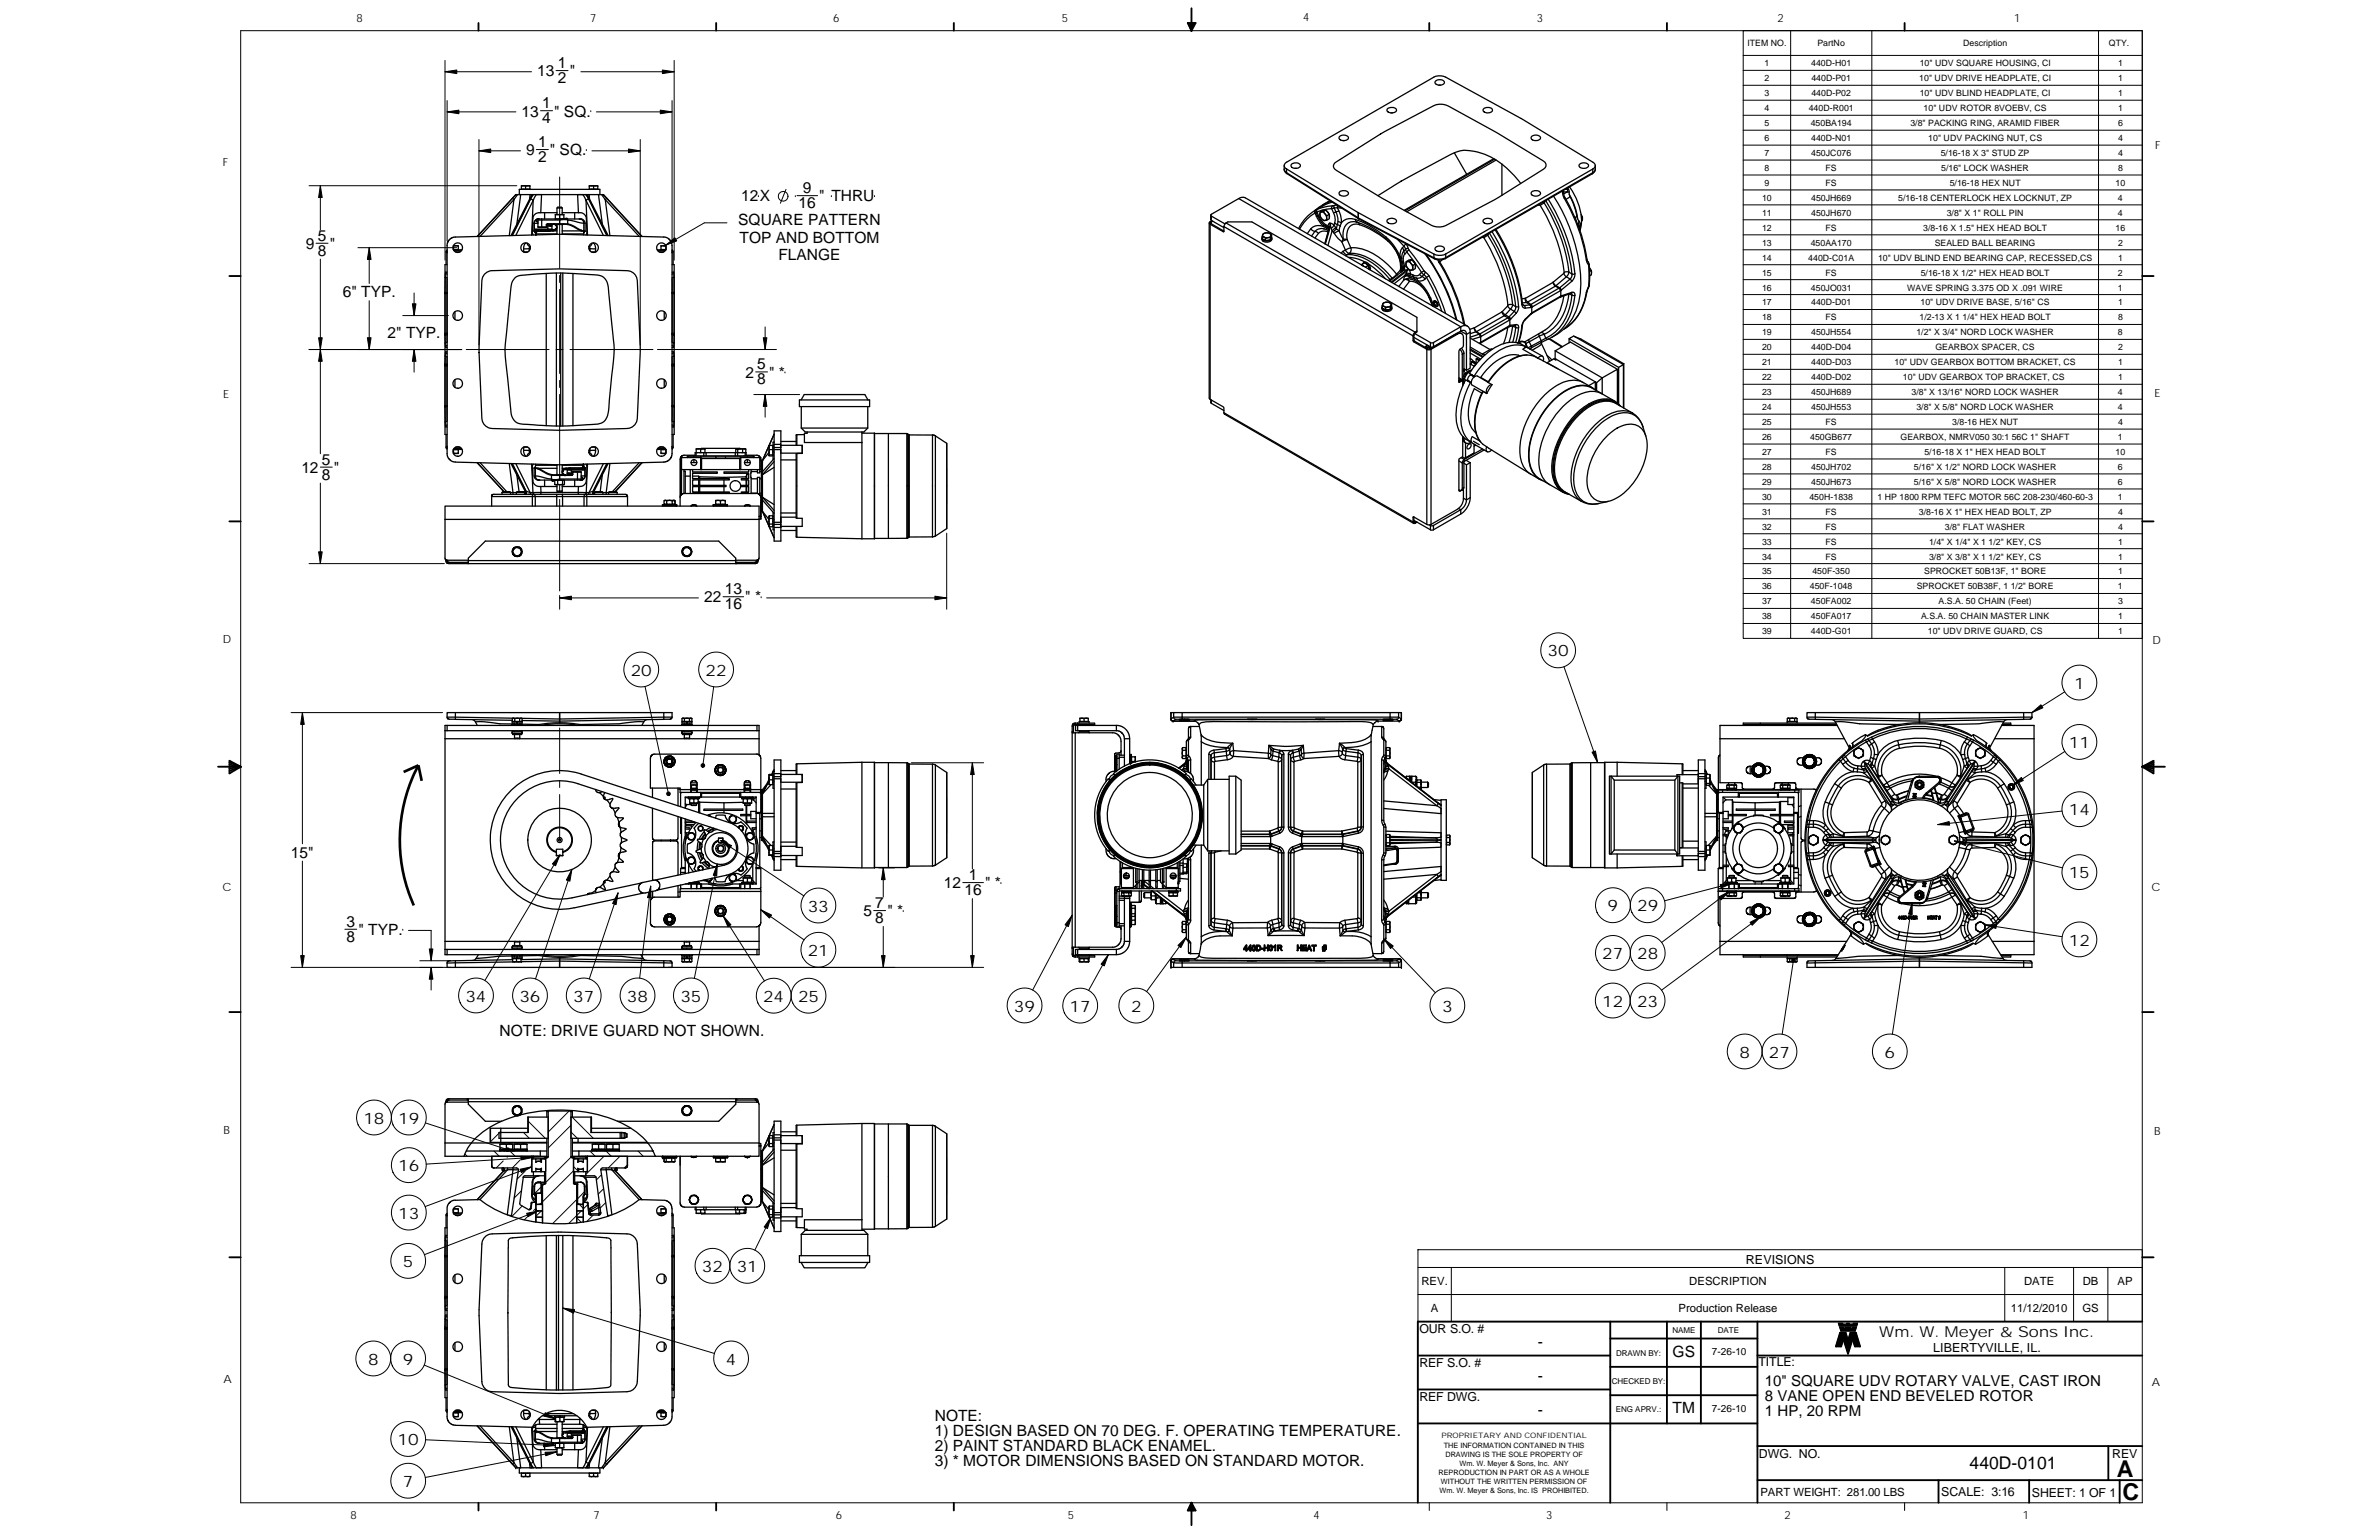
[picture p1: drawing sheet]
<svg xmlns="http://www.w3.org/2000/svg" width="432mm" height="279mm" viewBox="0 0 432 279" stroke-linecap="round" stroke-linejoin="round" font-family="sans-serif">
<defs><g id="words">
<g font-size="4.2">
<text x="384.2" y="267.9">A</text>
<text x="385.2" y="272.2">C</text>
</g>
<text font-size="3.2" x="357.5" y="266.5">440D-0101</text>
<g font-size="2.9">
<text x="280.9" y="119.1">30</text>
<text x="114.5" y="122.6">20</text>
<text x="128.1" y="122.6">22</text>
<text x="376.5" y="125">1</text>
<text x="375.5" y="135.7">11</text>
<text x="375.5" y="147.9">14</text>
<text x="375.5" y="159.4">15</text>
<text x="146.6" y="165.4">33</text>
<text x="291.8" y="165.4">9</text>
<text x="297.2" y="165.4">29</text>
<text x="146.6" y="173.4">21</text>
<text x="375.5" y="171.6">12</text>
<text x="290.8" y="174">27</text>
<text x="297.2" y="174">28</text>
<text x="84.5" y="181.7">34</text>
<text x="94.3" y="181.7">36</text>
<text x="104" y="181.7">37</text>
<text x="113.8" y="181.7">38</text>
<text x="123.5" y="181.7">35</text>
<text x="138.5" y="181.8">24</text>
<text x="144.8" y="181.8">25</text>
<text x="184" y="183.5">39</text>
<text x="194.1" y="183.6">17</text>
<text x="205.3" y="183.6">2</text>
<text x="261.7" y="183.5">3</text>
<text x="290.8" y="182.6">12</text>
<text x="297.1" y="182.6">23</text>
<text x="315.7" y="191.9">8</text>
<text x="321.1" y="191.9">27</text>
<text x="342.1" y="191.9">6</text>
<text x="66" y="203.9">18</text>
<text x="72.3" y="203.9">19</text>
<text x="72.3" y="212.5">16</text>
<text x="72.3" y="221.1">13</text>
<text x="73.1" y="229.9">5</text>
<text x="127.4" y="230.8">32</text>
<text x="133.7" y="230.8">31</text>
<text x="66.8" y="247.6">8</text>
<text x="73.1" y="247.6">9</text>
<text x="131.7" y="247.6">4</text>
<text x="72.2" y="262.2">10</text>
<text x="73.1" y="269.8">7</text>
</g>
<g font-size="2.8">
<text x="97.5" y="13.9">13</text>
<text x="101.2" y="15.1">2</text>
<text x="101.2" y="12.4">1</text>
<text x="103.4" y="13.9">&quot;</text>
<text x="94.7" y="21.1">13</text>
<text x="98.4" y="19.6">1</text>
<text x="98.4" y="22.4">4</text>
<text x="100.6" y="21.1">&quot; SQ.</text>
<text x="95.5" y="28.2">9</text>
<text x="97.7" y="26.7">1</text>
<text x="97.7" y="29.4">2</text>
<text x="99.8" y="28.2">&quot; SQ.</text>
<text x="145.7" y="35">9</text>
<text x="134" y="40.9">SQUARE PATTERN</text>
<text x="134.5" y="36.5">12X</text>
<text x="144.9" y="37.8">16</text>
<text x="148.7" y="36.5">&quot; THRU</text>
<text x="55.5" y="45.2">9</text>
<text x="57.7" y="43.7">5</text>
<text x="57.7" y="46.4">8</text>
<text x="59.8" y="45.2">&quot;</text>
<text x="134.2" y="44">TOP AND BOTTOM</text>
<text x="141.3" y="47.2">FLANGE</text>
<text x="62.2" y="53.9">6&quot; TYP.</text>
<text x="70.4" y="61.4">2&quot; TYP.</text>
<text x="135.3" y="68.5">2</text>
<text x="137.5" y="67">5</text>
<text x="137.5" y="69.7">8</text>
<text x="139.6" y="68.5">&quot; *</text>
<text x="54.7" y="85.8">12</text>
<text x="58.4" y="84.3">5</text>
<text x="58.4" y="87">8</text>
<text x="60.6" y="85.8">&quot;</text>
<text x="131.6" y="107.8">13</text>
<text x="127.8" y="109.3">22</text>
<text x="131.6" y="110.5">16</text>
<text x="135.3" y="109.3">&quot; *</text>
<text x="52.8" y="155.6">15&quot;</text>
<text x="171.3" y="161.2">12</text>
<text x="175.8" y="159.7">1</text>
<text x="178.8" y="161.2">&quot; *</text>
<text x="156.7" y="166.2">5</text>
<text x="158.9" y="164.7">7</text>
<text x="158.9" y="167.4">8</text>
<text x="161.1" y="166.2">&quot; *</text>
<text x="175" y="162.4">16</text>
<text x="62.9" y="170.9">8</text>
<text x="62.9" y="168.1">3</text>
<text x="65.1" y="169.7">&quot; TYP.</text>
<text x="90.7" y="187.9">NOTE: DRIVE GUARD NOT SHOWN.</text>
<text x="279.1" y="244.4">-</text>
<text x="279.1" y="250.5">-</text>
<text x="303.6" y="246.1">GS</text>
<text x="169.7" y="257.9">NOTE:</text>
<text x="279.1" y="256.6">-</text>
<text x="303.6" y="256.4">TM</text>
<text x="169.7" y="260.5">1) DESIGN BASED ON 70 DEG. F. OPERATING TEMPERATURE.</text>
<text x="169.7" y="263.2">2) PAINT STANDARD BLACK ENAMEL.</text>
<text x="169.7" y="265.9">3) * MOTOR DIMENSIONS BASED ON STANDARD MOTOR.</text>
</g>
<g font-size="2.7">
<text x="341.1" y="242.6">Wm. W. Meyer &amp; Sons Inc.</text>
<text x="320.3" y="251.4">10&quot; SQUARE UDV ROTARY VALVE, CAST IRON</text>
<text x="320.3" y="254.1">8 VANE OPEN END BEVELED ROTOR</text>
<text x="320.3" y="256.9">1 HP, 20 RPM</text>
</g>
<g font-size="2.3">
<text x="316.9" y="229.3">REVISIONS</text>
<text x="350.9" y="245.2">LIBERTYVILLE, IL.</text>
</g>
<g font-size="2.2">
<text x="257.6" y="241.8">OUR S.O. #</text>
<text x="257.6" y="247.9">REF S.O. #</text>
<text x="319.2" y="247.8">TITLE:</text>
<text x="257.6" y="254.1">REF DWG.</text>
<text x="319.3" y="264.5">DWG. NO.</text>
<text x="383.4" y="264.4">REV</text>
<text x="352.3" y="271.5">SCALE: 3:16</text>
<text x="368.8" y="271.6">SHEET: 1 OF 1</text>
</g>
<g font-size="2.1">
<text x="64.7" y="4">8</text>
<text x="107.1" y="4">7</text>
<text x="151.2" y="4">6</text>
<text x="192.7" y="4">5</text>
<text x="236.6" y="3.9">4</text>
<text x="278.9" y="4">3</text>
<text x="322.6" y="3.9">2</text>
<text x="365.6" y="3.9">1</text>
<text x="391.2" y="27.1">F</text>
<text x="40.4" y="30.2">F</text>
<text x="391" y="72">E</text>
<text x="40.5" y="72.2">E</text>
<text x="40.4" y="116.6">D</text>
<text x="390.7" y="116.8">D</text>
<text x="40.4" y="161.6">C</text>
<text x="390.5" y="161.7">C</text>
<text x="40.6" y="205.8">B</text>
<text x="391" y="205.9">B</text>
<text x="258" y="233.2">REV.</text>
<text x="306.6" y="233.2">DESCRIPTION</text>
<text x="367.4" y="233.2">DATE</text>
<text x="378" y="233.2">DB</text>
<text x="384.3" y="233.2">AP</text>
<text x="259.7" y="238.1">A</text>
<text x="304.7" y="238.1">Production Release</text>
<text x="365" y="238.1">11/12/2010</text>
<text x="378" y="238.1">GS</text>
<text x="40.6" y="250.8">A</text>
<text x="390.6" y="251.5">A</text>
<text x="63.6" y="275.5">8</text>
<text x="107.7" y="275.5">7</text>
<text x="151.7" y="275.5">6</text>
<text x="193.8" y="275.5">5</text>
<text x="238.4" y="275.5">4</text>
<text x="280.6" y="275.6">3</text>
<text x="319.5" y="271.4">PART WEIGHT: 281.00 LBS</text>
<text x="323.9" y="275.6">2</text>
<text x="367.1" y="275.6">1</text>
</g>
<g font-size="1.8">
<text x="310.7" y="245.9">7-26-10</text>
<text x="310.7" y="256.2">7-26-10</text>
</g>
<g font-size="1.6">
<text x="317.2" y="8.3">ITEM NO.</text>
<text x="329.9" y="8.3">PartNo</text>
<text x="356.3" y="8.3">Description</text>
<text x="382.8" y="8.3">QTY.</text>
<text x="320.3" y="12">1</text>
<text x="320.3" y="14.7">2</text>
<text x="320.3" y="17.4">3</text>
<text x="328.7" y="12">440D-H01</text>
<text x="328.8" y="14.7">440D-P01</text>
<text x="328.8" y="17.4">440D-P02</text>
<text x="348.4" y="14.7">10&quot; UDV DRIVE HEADPLATE, CI</text>
<text x="348.4" y="17.4">10&quot; UDV BLIND HEADPLATE, CI</text>
<text x="348.4" y="12">10&quot; UDV SQUARE HOUSING, CI</text>
<text x="384.4" y="12">1</text>
<text x="384.4" y="14.7">1</text>
<text x="384.4" y="17.4">1</text>
<text x="320.3" y="20.2">4</text>
<text x="320.3" y="22.9">5</text>
<text x="328.3" y="20.2">440D-R001</text>
<text x="328.7" y="22.9">450BA194</text>
<text x="346.7" y="22.9">3/8&quot; PACKING RING, ARAMID FIBER</text>
<text x="349.1" y="20.2">10&quot; UDV ROTOR 8VOEBV, CS</text>
<text x="384.4" y="22.9">6</text>
<text x="384.4" y="20.2">1</text>
<text x="320.3" y="25.6">6</text>
<text x="320.3" y="28.3">7</text>
<text x="328.7" y="25.6">440D-N01</text>
<text x="328.7" y="28.3">450JC076</text>
<text x="350" y="25.6">10&quot; UDV PACKING NUT, CS</text>
<text x="352.2" y="28.3">5/16-18 X 3&quot; STUD ZP</text>
<text x="384.4" y="28.3">4</text>
<text x="384.4" y="25.6">4</text>
<text x="320.3" y="31">8</text>
<text x="320.3" y="33.7">9</text>
<text x="331.3" y="31">FS</text>
<text x="331.3" y="33.7">FS</text>
<text x="352.3" y="31">5/16&quot; LOCK WASHER</text>
<text x="353.9" y="33.7">5/16-18 HEX NUT</text>
<text x="384" y="33.7">10</text>
<text x="384.4" y="31">8</text>
<text x="319.8" y="36.4">10</text>
<text x="319.8" y="39.1">11</text>
<text x="319.8" y="41.8">12</text>
<text x="328.7" y="36.4">450JH669</text>
<text x="328.7" y="39.1">450JH670</text>
<text x="331.3" y="41.8">FS</text>
<text x="344.5" y="36.4">5/16-18 CENTERLOCK HEX LOCKNUT, ZP</text>
<text x="349.1" y="41.8">3/8-16 X 1.5&quot; HEX HEAD BOLT</text>
<text x="353.3" y="39.1">3/8&quot; X 1&quot; ROLL PIN</text>
<text x="384" y="41.8">16</text>
<text x="384.4" y="36.4">4</text>
<text x="384.4" y="39.1">4</text>
<text x="319.8" y="44.6">13</text>
<text x="319.8" y="47.3">14</text>
<text x="328.2" y="47.3">440D-C01A</text>
<text x="328.7" y="44.6">450AA170</text>
<text x="340.9" y="47.3">10&quot; UDV BLIND END BEARING CAP, RECESSED,CS</text>
<text x="351.2" y="44.6">SEALED BALL BEARING</text>
<text x="384.4" y="47.3">1</text>
<text x="384.4" y="44.6">2</text>
<text x="319.8" y="50">15</text>
<text x="319.8" y="52.7">16</text>
<text x="328.7" y="52.7">450JO031</text>
<text x="331.3" y="50">FS</text>
<text x="346.2" y="52.7">WAVE SPRING 3.375 OD X .091 WIRE</text>
<text x="348.6" y="50">5/16-18 X 1/2&quot; HEX HEAD BOLT</text>
<text x="384.4" y="52.7">1</text>
<text x="384.4" y="50">2</text>
<text x="319.8" y="55.4">17</text>
<text x="319.8" y="58.1">18</text>
<text x="328.7" y="55.4">440D-D01</text>
<text x="331.3" y="58.1">FS</text>
<text x="348.4" y="58.1">1/2-13 X 1 1/4&quot; HEX HEAD BOLT</text>
<text x="348.6" y="55.4">10&quot; UDV DRIVE BASE, 5/16&quot; CS</text>
<text x="384.4" y="58.1">8</text>
<text x="384.4" y="55.4">1</text>
<text x="319.8" y="60.8">19</text>
<text x="319.8" y="63.5">20</text>
<text x="328.7" y="63.5">440D-D04</text>
<text x="328.7" y="60.8">450JH554</text>
<text x="347.8" y="60.8">1/2&quot; X 3/4&quot; NORD LOCK WASHER</text>
<text x="351.3" y="63.5">GEARBOX SPACER, CS</text>
<text x="384.4" y="60.8">8</text>
<text x="384.4" y="63.5">2</text>
<text x="319.8" y="66.3">21</text>
<text x="319.8" y="69">22</text>
<text x="319.8" y="71.7">23</text>
<text x="328.7" y="66.3">440D-D03</text>
<text x="328.7" y="69">440D-D02</text>
<text x="328.7" y="71.7">450JH689</text>
<text x="343.9" y="66.3">10&quot; UDV GEARBOX BOTTOM BRACKET, CS</text>
<text x="345.4" y="69">10&quot; UDV GEARBOX TOP BRACKET, CS</text>
<text x="346.9" y="71.7">3/8&quot; X 13/16&quot; NORD LOCK WASHER</text>
<text x="384.4" y="71.7">4</text>
<text x="384.4" y="66.3">1</text>
<text x="384.4" y="69">1</text>
<text x="319.8" y="74.4">24</text>
<text x="319.8" y="77.1">25</text>
<text x="328.7" y="74.4">450JH553</text>
<text x="331.3" y="77.1">FS</text>
<text x="347.8" y="74.4">3/8&quot; X 5/8&quot; NORD LOCK WASHER</text>
<text x="354.3" y="77.1">3/8-16 HEX NUT</text>
<text x="384.4" y="74.4">4</text>
<text x="384.4" y="77.1">4</text>
<text x="319.8" y="79.8">26</text>
<text x="319.8" y="82.5">27</text>
<text x="328.5" y="79.8">450GB677</text>
<text x="331.3" y="82.5">FS</text>
<text x="345" y="79.8">GEARBOX, NMRV050 30:1 56C 1&quot; SHAFT</text>
<text x="349.3" y="82.5">5/16-18 X 1&quot; HEX HEAD BOLT</text>
<text x="384" y="82.5">10</text>
<text x="384.4" y="79.8">1</text>
<text x="319.8" y="85.2">28</text>
<text x="319.8" y="87.9">29</text>
<text x="328.7" y="85.2">450JH702</text>
<text x="328.7" y="87.9">450JH673</text>
<text x="347.4" y="85.2">5/16&quot; X 1/2&quot; NORD LOCK WASHER</text>
<text x="347.4" y="87.9">5/16&quot; X 5/8&quot; NORD LOCK WASHER</text>
<text x="384.4" y="85.2">6</text>
<text x="384.4" y="87.9">6</text>
<text x="319.8" y="90.7">30</text>
<text x="319.8" y="93.4">31</text>
<text x="328.4" y="90.7">450H-1838</text>
<text x="331.3" y="93.4">FS</text>
<text x="340.8" y="90.7">1 HP 1800 RPM TEFC MOTOR 56C 208-230/460-60-3</text>
<text x="348.3" y="93.4">3/8-16 X 1&quot; HEX HEAD BOLT, ZP</text>
<text x="384.4" y="90.7">1</text>
<text x="384.4" y="93.4">4</text>
<text x="319.8" y="96.1">32</text>
<text x="319.8" y="98.8">33</text>
<text x="319.8" y="101.5">34</text>
<text x="331.3" y="96.1">FS</text>
<text x="331.3" y="98.8">FS</text>
<text x="331.3" y="101.5">FS</text>
<text x="350.1" y="98.8">1/4&quot; X 1/4&quot; X 1 1/2&quot; KEY, CS</text>
<text x="350.1" y="101.5">3/8&quot; X 3/8&quot; X 1 1/2&quot; KEY, CS</text>
<text x="353" y="96.1">3/8&quot; FLAT WASHER</text>
<text x="384.4" y="96.1">4</text>
<text x="384.4" y="98.8">1</text>
<text x="384.4" y="101.5">1</text>
<text x="319.8" y="104.2">35</text>
<text x="319.8" y="106.9">36</text>
<text x="328.5" y="106.9">450F-1048</text>
<text x="328.9" y="104.2">450F-350</text>
<text x="347.9" y="106.9">SPROCKET 50B38F, 1 1/2&quot; BORE</text>
<text x="349.2" y="104.2">SPROCKET 50B13F, 1&quot; BORE</text>
<text x="384.4" y="106.9">1</text>
<text x="384.4" y="104.2">1</text>
<text x="319.8" y="112.4">38</text>
<text x="319.8" y="109.6">37</text>
<text x="328.7" y="109.6">450FA002</text>
<text x="328.7" y="112.4">450FA017</text>
<text x="348.7" y="112.4">A.S.A. 50 CHAIN MASTER LINK</text>
<text x="351.9" y="109.6">A.S.A. 50 CHAIN (Feet)</text>
<text x="384.4" y="109.6">3</text>
<text x="384.4" y="112.4">1</text>
<text x="319.8" y="115.1">39</text>
<text x="328.7" y="115.1">440D-G01</text>
<text x="349.9" y="115.1">10&quot; UDV DRIVE GUARD, CS</text>
<text x="384.4" y="115.1">1</text>
</g>
<g font-size="1.5">
<text x="293.3" y="246">DRAWN BY:</text>
<text x="303.6" y="241.9">NAME</text>
<text x="311.8" y="241.9">DATE</text>
<text x="292.5" y="251.1">CHECKED BY:</text>
<text x="293.3" y="256.2">ENG APRV.:</text>
</g>
<text font-size="1.4" x="261.6" y="260.9">PROPRIETARY AND CONFIDENTIAL</text>
<g font-size="1.3">
<text x="262" y="262.6">THE INFORMATION CONTAINED IN THIS</text>
<text x="261.1" y="267.5">REPRODUCTION IN PART OR AS A WHOLE</text>
<text x="261.5" y="269.2">WITHOUT THE WRITTEN PERMISSION OF</text>
<text x="262.4" y="264.3">DRAWING IS THE SOLE PROPERTY OF</text>
<text x="264.9" y="265.9">Wm. W. Meyer &amp; Sons, Inc. ANY</text>
<text x="261.3" y="270.8">Wm. W. Meyer &amp; Sons, Inc. IS PROHIBITED.</text>
</g>
</g></defs>
<g fill="none" stroke="#000" stroke-width=".18">
<path d="M43.7 5.6h345.1v267h-345.1zM80.8 11v36.2M80.8 13h15.7M81.2 18.2v25.5M100.9 12.8h2.2M105.4 13h17M122 18.2v25.5M122.4 11v36.2M316.4 12.8h72.4M316.4 15.5h72.4M316.4 18.2h72.4M316.4 5.6h72.4v110.2h-72.4z"/>
<path d="M316.4 10.1h72.4M325 5.6v110.2M339.7 5.6v110.2M380.9 5.6v110.2M56.1 33.7h37.7M58.1 33.7v8M81.2 20.3h12.4M86.9 27.4h7.6M86.9 25.3v37.3M97.3 27.1h2.2M98.1 20.1h2.2M101.6 32.1v16.6"/>
<path d="M106.4 27.1h.1M107.2 20.1h.1M107.4 27.4h8.8M108.2 20.3h13.8M116.2 25.3v37.3M137.6 35.5h.1M142.7 34.4l-1.1 2.5M144.4 35.5h.1M144.7 35.5h3.7M150.9 35.5h.1M158.7 35.5h.1M316.4 20.9h72.4"/>
<path d="M316.4 23.6h72.4M316.4 26.3h72.4M316.4 29h72.4M316.4 31.8h72.4M316.4 34.5h72.4M316.4 37.2h72.4M316.4 39.9h72.4M57.4 44.1h2.1M58.1 47v35.3M65 44.9h17.9M67 44.9v6.5M67 54.6v8.8"/>
<path d="M73.1 57.3h8.3M75.2 53.1v4.2M101.6 50v1.2M101.6 52.5v15.3M132 40.4h-4.2l-7 4.1M138.9 59.3v4.1M316.4 42.6h72.4M316.4 45.3h72.4M316.4 48h72.4M316.4 50.7h72.4M316.4 53.4h72.4M316.4 56.2h72.4"/>
<path d="M316.4 58.9h72.4M56.1 63.4h27.7M75.2 63.4v4.1M84.6 63.4h15.1M100.9 63.4h1.3M101.6 69v1.3M101.6 71.6v15.2M103.5 63.4h15M119.3 63.4h21.6M136.8 71.6h8.3M137.2 67.5h2.1M138.9 71.6v4.1"/>
<path d="M142.5 67.5h.1M316.4 61.6h72.4M316.4 64.3h72.4M316.4 67h72.4M316.4 69.7h72.4M316.4 72.4h72.4M316.4 75.1h72.4M316.4 77.9h72.4M58.1 87.7v14.6M58.1 84.8h2.2M101.6 90.6v16.6M101.6 88.1v1.2"/>
<path d="M171.8 96.7v13.8M316.4 99.5h72.4M316.4 96.8h72.4M316.4 94.1h72.4M316.4 91.4h72.4M316.4 88.7h72.4M316.4 86h72.4M316.4 83.3h72.4M316.4 80.6h72.4M56.1 102.3h24.5M101.6 108v2.5M101.6 108.5h25.2"/>
<path d="M131.2 108.3h3.8M138.2 108.3h.1M139.1 108.5h32.7M316.4 102.3h72.4M316.4 113.1h72.4M316.4 110.4h72.4M316.4 107.7h72.4M316.4 105h72.4M52.8 129.3h27.5M54.9 129.3v23.8M101.6 132.1v8.2M117.1 124.5l4.2 19.5"/>
<path d="M129.5 124.6l-1.9 14.3M165.4 138.4h13.1M176.5 138.4v19.2M283.9 121l6.1 17.4M374.8 125.5l-6 3.8M374.8 136.3l-9.5 6.2M54.9 156.2v19.3M101.6 141.6v1.3M101.6 144.1v8.3M101.6 155.1l-13.6 22.8M103.8 157.7l-6.6 19.9M130.2 156.8l-4.2 20.7"/>
<path d="M130.8 152.5l15.1 10M159.5 157.5h2.9M160.3 157.5v5.2M354.7 152.6l19.7 4.9M374.3 147.2l-22.6 2.4M52.8 175.5h29M62.6 168.6h2.1M73.1 168.6h.1M74.1 168.8h4.2v5.5M76.2 174.3h5.6M78.3 175.5v4.1M112.2 162l-5.2 15.6"/>
<path d="M118.1 160.8l-2 16.7M121.3 175.5h57.2M131.3 166.2l7.4 11.8M138.1 165.1l7.8 5.4M158.6 165.2h2.1M160.3 168.1v7.4M163.9 165.2h.1M174.8 160.1h3.7M176.5 163v12.5M181.7 160.1h.1M194.6 166.1l-7.2 13.5M201.2 173.2l-3.6 6.5"/>
<path d="M215.3 170l-7.2 9.9M251.2 170.3l9.3 9.8M313.9 161.7l-12.3 9.3M314.4 160.3l-12.3 3.1M319.6 166.3l-18 13.3M325.5 174.2l-2 13.4M347.1 163.8l-3.6 23.8M360.2 167.8l14.1 2.1M77.2 203.7l14.9 4.9M84.4 209.4l.4 .4M89.7 208.8l.9 1M90.9 205.3l-1.9 1.8"/>
<path d="M91.3 210.6l-1.2 1.3M92.2 209.8l-.2 .2M92.6 208.8l.9 1M94.4 210.4l-1.4 1.5M94.6 216l-1.3 1.4M94.8 218.8l-1.9 1.9M95 205.5l1.1 1M95.3 212.5l-1.4 1.4M95.9 203.4l3.1 3.1M96.5 211.3l-.1 .1M96.5 211.7l-19.3 7.2M96.7 210l-19.3 1.2"/>
<path d="M97.3 219.2l-.5 .4M97.3 219.3l.1 .2M97.7 219.7l-20.7 7.9M98.2 215.4l-1.1 1.1M98.3 219.7l-1 1M98.3 218.2l-.2 .2M98.7 214.9l-.2 .2M103.3 201.6l-3.8 3.8M103.6 205.4l1.2 1.1M103.6 204.2l-4.1 4.1M103.7 209.9l-4.7 4.6M103.8 202.7l3.9 3.8"/>
<path d="M104.1 211.6l.8 .8M104.1 212.4l-5.6 5.6M104.7 217.6l-4.4 4.4M105.2 218.5l.7 .7M105.5 219.7l-2.3 2.3M106.1 216.2l-1.3 1.3M106.6 209.9l-.2 .2M106.7 218.6l-.8 .7M106.7 209.8l-.1 .1M107.1 208.8l.9 1M109.2 213.1l-1 1M109.6 215.7l-1 .9"/>
<path d="M109.6 209.8l-3.3 3.3M109.9 218.2l-1 1M110 208.8l1 1M112.5 205.5l.1 .1M112.5 209.8l-2.1 2.1M113.9 211.4l-.6 .5M115.8 208.8l1 1M95.7 220.7l-.5 .6M102.2 237.3l27.5 8.3M104.7 220.9l.8 .9M105.9 220.8h-.1M107.7 220.5l-1.2 1.1"/>
<path d="M139.9 220.8l-2.9 6M257.4 226.7h131.4v13.1h-131.4zM257.4 230h131.4M257.4 234.9h131.4M263.4 230v9.8M363.9 230v9.8M376.4 230v9.8M382.6 230v9.8M77 247.7l23.8 9.7M292.3 248h.1M333.7 240.1h.7l.1 .1h.6l.1-.1h.5v.1l1.5-.1-.2 .5h-3.2zM333.9 240.8h.8l.1 .3h.1l.1-.3h.9v.3h.2l.1-.3h.7l-.2 .7h-2.6z"/>
<path d="M77.2 261.2l23.6 1.1M101.1 263.4l-23.9 4.7M259.4 272.6v1.4M302.6 272.6v1.4M345.7 272.6v1.4"/>
<circle cx="142.1" cy="35.6" r=".88"/>
<circle cx="282.8" cy="118" r="3.2"/>
<circle cx="116.4" cy="121.5" r="3.2"/>
<circle cx="130" cy="121.5" r="3.2"/>
<circle cx="377.4" cy="123.8" r="3.2"/>
<circle cx="377.4" cy="134.6" r="3.2"/>
<circle cx="377.4" cy="158.2" r="3.2"/>
<circle cx="377.4" cy="146.8" r="3.2"/>
<circle cx="148.5" cy="164.3" r="3.2"/>
<circle cx="148.5" cy="172.3" r="3.2"/>
<circle cx="292.7" cy="164.2" r="3.2"/>
<circle cx="292.7" cy="172.9" r="3.2"/>
<circle cx="299.1" cy="164.2" r="3.2"/>
<circle cx="299.1" cy="172.9" r="3.2"/>
<circle cx="377.4" cy="170.4" r="3.2"/>
<circle cx="86.4" cy="180.6" r="3.2"/>
<circle cx="96.2" cy="180.6" r="3.2"/>
<circle cx="105.9" cy="180.6" r="3.2"/>
<circle cx="115.7" cy="180.6" r="3.2"/>
<circle cx="125.4" cy="180.6" r="3.2"/>
<circle cx="140.4" cy="180.6" r="3.2"/>
<circle cx="146.8" cy="180.6" r="3.2"/>
<circle cx="186" cy="182.4" r="3.2"/>
<circle cx="196.1" cy="182.4" r="3.2"/>
<circle cx="206.3" cy="182.4" r="3.2"/>
<circle cx="262.7" cy="182.4" r="3.2"/>
<circle cx="292.7" cy="181.5" r="3.2"/>
<circle cx="299" cy="181.5" r="3.2"/>
<circle cx="316.7" cy="190.8" r="3.2"/>
<circle cx="323" cy="190.8" r="3.2"/>
<circle cx="343" cy="190.8" r="3.2"/>
<circle cx="67.9" cy="202.8" r="3.2"/>
<circle cx="74.2" cy="211.4" r="3.2"/>
<circle cx="74.2" cy="220" r="3.2"/>
<circle cx="74.2" cy="202.7" r="3.2"/>
<circle cx="74.1" cy="228.8" r="3.2"/>
<circle cx="129.3" cy="229.7" r="3.2"/>
<circle cx="135.6" cy="229.7" r="3.2"/>
<circle cx="67.7" cy="246.5" r="3.2"/>
<circle cx="74.1" cy="246.5" r="3.2"/>
<circle cx="132.7" cy="246.5" r="3.2"/>
<circle cx="74.1" cy="261.1" r="3.2"/>
<circle cx="74.1" cy="268.6" r="3.2"/>
</g>
<g fill="none" stroke="#000" stroke-width=".34">
<path d="M86.8 4.2v1.4M130 4.2v1.4M173.1 4.2v1.4M215.6 4.2h1.4l-.7 1.4zM215.7 4.2l.6 1.4M216 4.2l.3 1.4M216.3 1.5v4.1M216.5 4.2l-.2 1.4M216.6 4.2l-.3 1.4M259.4 4.2v1.4M302.6 4.2v1.4M345.7 4.2v1.4"/>
<path d="M41.6 50.1h2.1M388.8 50.1h2.1M41.6 94.6h2.1M388.8 94.6h2.1M39.6 139.1h4.1M41.7 138l2 1.1-2 1.2zM41.7 138.7l2 .4M41.7 138.3l2 .8M43.7 139.1l-2 .3M43.7 139.1l-2 .8M388.8 139.1h4.1M388.8 139.1l2.1-1.1v2.3z"/>
<path d="M388.8 139.1l2.1 .3M388.8 139.1l2.1 .8M390.9 138.3l-2.1 .8M390.9 138.7l-2.1 .4M41.6 183.6h2.1M388.8 183.6h2.1M41.6 228.1h2.1M292.3 239.8v32.8M302.6 239.8v18.5M308.7 239.8v18.5M319 239.8v32.8M388.8 228.1h2.1"/>
<path d="M388.8 239.8h-131.5v32.8M257.3 245.9h35M257.3 252.1h35M257.3 258.3h61.7M292.3 253.1h26.7M292.3 248h26.7M292.3 242.8h26.7M319 245.9h69.8M334 241.8h1l.4 1.4 .5-1.4h.9l.8 2.5h-.9l-.4-1.4-.9 2.7-.8-2.7-.4 1.4h-1zM335.4 243.1v.1M86.8 272.6v1.4M130 272.6v1.4"/>
<path d="M173.1 272.6v1.4M216.3 272.6l-.3 1.4M216.3 272.6l.2 1.4M216.3 272.6l.3 1.4M216.3 272.6l-.6 1.4M216.3 272.6v4.1M216.3 272.6l.7 1.4h-1.4zM319 262.4h69.8M319 268.5h69.8M351.9 268.5v4.1M368.3 268.5v4.1M382.7 262.4v6.1"/>
<path d="M384.7 268.5v4.1"/>
</g>
<g fill="#000" stroke="#000" stroke-width=".18">
<path d="M80.8 13l2.1-.3v.7z" fill-rule="evenodd"/>
<path d="M120.2 12.7l2.2 .3-2.2 .4z" fill-rule="evenodd"/>
<path d="M58.1 33.7l.4 2.1h-.7z" fill-rule="evenodd"/>
<path d="M81.2 20.3l2.1-.3v.6z" fill-rule="evenodd"/>
<path d="M86.9 27.4l2.2-.4v.7z" fill-rule="evenodd"/>
<path d="M114.1 27l2.1 .4-2.1 .3z" fill-rule="evenodd"/>
<path d="M119.8 20l2.2 .3-2.2 .3z" fill-rule="evenodd"/>
<path d="M67 44.9l.4 2.2h-.7z" fill-rule="evenodd"/>
<path d="M74.8 55.1h.7l-.3 2.2z" fill-rule="evenodd"/>
<path d="M120.8 44.5l1.7-1.4 .3 .6z" fill-rule="evenodd"/>
<path d="M57.8 61.3h.7l-.4 2.1z" fill-rule="evenodd"/>
<path d="M58.1 63.4l.4 2.2h-.7z" fill-rule="evenodd"/>
<path d="M66.7 61.3h.7l-.4 2.1z" fill-rule="evenodd"/>
<path d="M75.2 63.4l.3 2.2h-.7z" fill-rule="evenodd"/>
<path d="M138.5 61.3h.7l-.3 2.1z" fill-rule="evenodd"/>
<path d="M138.9 71.6l.3 2.1h-.7z" fill-rule="evenodd"/>
<path d="M57.8 100.1h.7l-.4 2.2z" fill-rule="evenodd"/>
<path d="M101.6 108.5l2.1-.3v.6z" fill-rule="evenodd"/>
<path d="M169.7 108.2l2.1 .3-2.1 .3z" fill-rule="evenodd"/>
<path d="M54.9 129.3l.3 2.1h-.6z" fill-rule="evenodd"/>
<path d="M127.3 138.7a.33 .33 0 0 1 .6 0 .33 .33 0 0 1-.4 .5l.1-.3-.1 .3-.2-.2z" fill-rule="evenodd"/>
<path d="M176.5 138.4l.3 2.1h-.6z" fill-rule="evenodd"/>
<path d="M289 136.5l.6-.3 .4 2.2z" fill-rule="evenodd"/>
<path d="M368.8 129.3l1.6-1.4 .4 .5z" fill-rule="evenodd"/>
<path d="M101.6 155.1l-.8 2-.5-.4z" fill-rule="evenodd"/>
<path d="M103.8 157.7l-.4 2.2-.6-.2z" fill-rule="evenodd"/>
<path d="M121.1 143.8a.33 .33 0 0 1 .5 0 .33 .33 0 0 1-.2 .5l-.1-.3 .1 .3-.3-.1z" fill-rule="evenodd"/>
<path d="M130.2 156.8l-.1 2.1-.6-.1z" fill-rule="evenodd"/>
<path d="M130.8 152.5l2 .9-.4 .5z" fill-rule="evenodd"/>
<path d="M160.3 157.5l.4 2.1h-.7z" fill-rule="evenodd"/>
<path d="M351.7 149.6l2.1-.5 .1 .6z" fill-rule="evenodd"/>
<path d="M354.7 152.6l2.2 .2-.2 .6z" fill-rule="evenodd"/>
<path d="M365.3 142.5l1.6-1.4 .3 .5z" fill-rule="evenodd"/>
<path d="M54.6 173.4h.6l-.3 2.1z" fill-rule="evenodd"/>
<path d="M77.9 172.2h.7l-.3 2.1z" fill-rule="evenodd"/>
<path d="M78.3 175.5l.3 2.2h-.7z" fill-rule="evenodd"/>
<path d="M112.2 162l-.4 2.1-.6-.2z" fill-rule="evenodd"/>
<path d="M118.1 160.8l.1 2.1h-.7z" fill-rule="evenodd"/>
<path d="M131.3 166.2l1.4 1.6-.6 .3z" fill-rule="evenodd"/>
<path d="M138.1 165.1l1.9 .9-.3 .6z" fill-rule="evenodd"/>
<path d="M160 173.4h.7l-.4 2.1z" fill-rule="evenodd"/>
<path d="M176.2 173.4h.6l-.3 2.1z" fill-rule="evenodd"/>
<path d="M194.6 166.1l-.7 2-.6-.3z" fill-rule="evenodd"/>
<path d="M201.2 173.2l-.8 2-.5-.3z" fill-rule="evenodd"/>
<path d="M215.3 170l-1 1.9-.5-.4z" fill-rule="evenodd"/>
<path d="M251.2 170.3l1.7 1.3-.5 .5z" fill-rule="evenodd"/>
<path d="M312 162.7l1.9-1-1.5 1.6z" fill-rule="evenodd"/>
<path d="M312.2 160.5l2.2-.2-2 .8z" fill-rule="evenodd"/>
<path d="M317.6 167.3l2-1-1.6 1.6z" fill-rule="evenodd"/>
<path d="M325.3 173.9h.3l-.1 .3 .1-.3 .2 .1 .1 .2-.3 .3-.4-.2z" fill-rule="evenodd"/>
<path d="M347.1 163.8v2.1l-.7-.1z" fill-rule="evenodd"/>
<path d="M360.2 167.8h2.2l-.1 .6z" fill-rule="evenodd"/>
<path d="M91.9 208.4l.3-.1 .2 .1v.3l-.3-.1 .3 .1a.33 .33 0 0 1-.4 .2 .33 .33 0 0 1-.1-.5z" fill-rule="evenodd"/>
<path d="M94.4 212.1l2.1-.4-1.9 1z" fill-rule="evenodd"/>
<path d="M94.5 209.8l2.2 .2-2.1 .4z" fill-rule="evenodd"/>
<path d="M95.6 220.1l2.1-.4-1.9 1z" fill-rule="evenodd"/>
<path d="M102.2 237.3l2.1 .3-.2 .7z" fill-rule="evenodd"/>
<path d="M139.9 220.8l-.6 2.1-.6-.3z" fill-rule="evenodd"/>
<path d="M99 256.3l1.8 1.1-2.1-.5z" fill-rule="evenodd"/>
<path d="M334 241.8h1l.4 1.4 .5-1.4h.9l.8 2.5h-.9l-.4-1.4-.9 2.7-.8-2.7-.4 1.4h-1z" fill-rule="evenodd"/>
<path d="M333.9 240.8h.8l.1 .3h.1l.1-.3h.9v.3h.2l.1-.3h.7l-.2 .7h-2.6z" fill-rule="evenodd"/>
<path d="M333.7 240.1h.7l.1 .1h.6l.1-.1h.5v.1l1.5-.1-.2 .5h-3.2z" fill-rule="evenodd"/>
<path d="M98.7 261.8l2.1 .5-2.1 .2z" fill-rule="evenodd"/>
<path d="M98.9 263.5l2.2-.1-2 .7z" fill-rule="evenodd"/>
</g>
<g fill="none" stroke="#000" stroke-width=".23">
<path d="M251.8 19.8a.97 .97 0 0 1 1.7 .2 1.1 1.1 0 0 1-1.7 .2zM260.6 14.7a.99 .99 0 0 1 1.6 .3 .98 .98 0 0 1-1.7-.1zM261.2 15.5h.3M269.2 19.8a1.03 1.03 0 0 1 1.7 .2 1.11 1.11 0 0 1-1.7 .2zM93 36l.3 .2M93.1 35.9l-6.5 7 6.4-6.9M93.1 35.9h.1M93.3 36.2l-6.2 6.7M93.3 36.2l-.9 6.6M93.6 35.3l-.5 .6M93.6 35.3h.9l-.7 5.4M93.6 35.3h.1"/>
<path d="M93.6 35.3l-.6 .7M93.9 35.3l-.6 .9M94.3 35.3v-.9h14.6v.9h-2.2l.2 .6M94.3 35.3h2.1M94.6 34.3v.1M95.4 33.8v.5M95.4 33.8h-.8v.5h1.6M95.8 33.7l-.4 .1M95.8 33.7l.4 .1M95.8 33.7l-1.2 .1M96.2 33.8v.6M96.2 35.9l-3.4 6.8"/>
<path d="M96.3 36.1l.5 .3M96.3 36.1l-3.3 6.6M96.4 35.8l-.2 .1M96.4 35.8l-3.5 6.9M96.5 35.3l-.3 .6M96.6 35.3l-.2 .5M96.6 35.3h.2M96.6 35.3h-.4l-.1 .8M96.8 36.4l-3.2 6.3M96.8 36.4l-.3 6.3M96.8 35.3l-.5 .8M96.8 35.3h.5"/>
<path d="M97.3 35.3l-.5 1.1M97.3 35.3h1l-.2 3.3M97.3 35.3h8.5M97.5 39.8h.1M97.5 39.8a.77 .77 0 0 0-.5 .7M97.5 39.8l-.2 .3 .3 .3M97.5 39.8l-.1 .2 .2 .3M97.6 39.8a.72 .72 0 0 0-.7 .7M97.6 39.9v1.3M97.7 39.7l-.2 .1M97.7 39.7h4.4M97.8 39.7l-.2 .2"/>
<path d="M98.3 39.7v1.6h.9v-.5M98.8 38.6v1.1M100.8 39.7h.1M101.1 38.6h-3.5a1.07 1.07 0 0 0-.9 1.1l-.1 2.3 .2 .6M101.1 37.7h.9M101.2 38.9l.4 .1M101.2 38.9l1.1 .1M101.2 38.9l-.4 .1M101.2 38.9l-.4 .1v.7h.8M101.6 39.9v.7M101.6 39.9h-4M101.6 39h.7"/>
<path d="M101.6 39v.7h.7M102 37.7l-.1-.1h-.7l-.1 .1v1.2M102 37.7v1.2M102 38.6h3.3a1.13 1.13 0 0 1 1.1 1.1l.1 2.3-.1 .6M102.1 39.7v.1M102.1 39.7l-.5 .2M102.1 39.7h.6M102.1 39.8h.7M102.1 39.8l-.5 .1M102.3 39.6l.5 .1M102.3 39v.7M102.7 39.6v.1"/>
<path d="M102.7 39.7l.1 .1M102.7 39.7l.3 .2M102.8 39.8l.2 .1M102.8 39.6h.1M102.8 39.6v.1M102.9 39.6v.1M102.9 39.6h.1M103 39.9v.7M103 39.9l3 .6M104.3 38.6v1.1M105.2 39.7a.82 .82 0 0 1 1 .8h-.2l-.1-.3-.3-.3zM105.3 39.7h-2.6"/>
<path d="M105.5 39.7l.1 .1M105.8 35.3l.6 1.1M105.8 35.3h.5M105.8 35.3h-1l.2 3.3M106.3 35.3l.5 .8M106.3 35.3h.2M106.4 36.4l.2 6.3M106.4 36.4l3.1 6.3M106.5 35.3l.2 .5M106.5 35.3h.4l.1 .8M106.7 35.8l3.5 6.9M106.7 35.8l.2 .1"/>
<path d="M106.8 36.1l-.4 .3M106.8 36.1l3.3 6.6M106.9 35.9l3.5 6.8M106.9 35.9h.1M107 34.3v.1M107.4 33.7h.7M107.4 33.7l-.4 .1M107.4 33.7l.3 .1M107.4 33.7l-.4 .1v.5h.7M107.7 33.8v.5h.8M108.1 33.7l-.4 .1M108.1 33.7l.4 .1"/>
<path d="M108.5 33.8v.6M109.2 35.3l.7 .9M109.5 35.3l7 7.6-6.4-6.9M109.5 35.3l.6 .7M109.5 35.3h.1M109.5 35.3h-.9l.7 5.4M109.9 36.2l6.1 6.7M109.9 36.2l.8 6.6M110.1 36l-.2 .2M219.8 39v.9l.1 .1M219.9 39.2l2.4 1.4M219.9 40l2.2 1.3"/>
<path d="M219.9 39.2v.8M224.8 36l-4.9 2.9-.1 .1 .1 .2M224.8 36l40.3 23.3M224.8 36l.5-.2 .7 .1 40.3 23.3M233.1 30.7l.1 .3 .4 .5M233.1 30v.9l.4 .4M233.5 31.3l.1 .2M233.5 30.6l13 8M233.5 30.6v.7M233.5 31.3l13 8.2M233.6 31.5l13 8.2M234.3 29.9a.95 .95 0 0 1 1.7 .2 1.08 1.08 0 0 1-1.6 .1z"/>
<path d="M235 30.5h.3M238.7 38.7l.2 .5M238.7 38.7a7.4 7.4 0 0 0-2.8 2.9M238.7 38.1a8.1 8.1 0 0 0-3 3.4M238.7 38.1h.1M238.7 38.1l-.1 .3 .1 .3M238.8 38.5l-.1 .2M238.8 38.5l.4 .7M238.9 39.2l.6 1 .8 .9-.1-.4M238.9 39.2h.3M239 38l-.2 .1M239 38l-.2 .2v.3"/>
<path d="M239 38.5h-.2M239 38.5l.4 .7M239.1 38h-.1M239.1 38l-.1 .1v.4M239.2 39.2l1 1.5M239.2 39.2h.2M239.4 39.2l.5 .9 .7 .6M239.6 38.4a1.2 1.2 0 0 0 .9 1.6l.3-.1M239.6 38.4h.3M239.9 38.4a1.16 1.16 0 0 1 .9 1.2M239.9 38.4a.52 .52 0 0 0-.3 .8l.5 .7a.39 .39 0 0 0 .5 .1 .39 .39 0 0 0 .2-.4M240.2 38.4h-.3"/>
<path d="M240.3 38.1h.2M240.7 38.1l-.6 .1-.5 .2M240.7 38.1l.6 .8-.5 .2-.6-.7M240.7 38.1l-.5 .3M240.8 38.3l.4 .5M240.8 39.1v.5M241.3 38.9v.8l-.5 .2v-.3M241.3 39v.5M241.4 36.4l-1.4 .8M241.6 36.5l-1.4 .6-1.5 1M241.7 37.8l.3 .8 .5-.1 .3 .8v.9l.7 .2M241.7 37.8l-1.6 .3-1.1 .4"/>
<path d="M241.8 36.7l-1.3 .5-1.7 .9M241.9 37.3l-1.3 .2-1.5 .5M241.9 37.3l-.2 .5M242 38.6l.3 1v.8M242.1 37.3h-.2M242.1 37.3l.1 .4M242.2 37.7l.3 .8 .5-.2M242.2 37.7l-.5 .1M242.3 29.5a135.4 135.4 0 0 1 18.2-10.4l1.3-.2 .9 .3a206.2 206.2 0 0 1 17.7 10.2 .79 .79 0 0 1-.3 1.3 127 127 0 0 1-18.4 10.4l-.9 .1-.9-.3a210.3 210.3 0 0 1-17.6-10.2 .75 .75 0 0 1 0-1.2zM242.6 37.2l-.5 .1M242.8 37.7l.7 .1M242.8 37.7l.2 .6"/>
<path d="M242.8 37.7h-.6M242.8 37.3v.4M243 38.3l.4 1.1 .1 1M243.1 34.9a.96 .96 0 0 1 1.7 .2 1.08 1.08 0 0 1-1.7 .1zM243.2 24.7a.99 .99 0 0 1 1.6 .4 .98 .98 0 0 1-1.8-.1zM243.7 25.5h.3M246 39.8l.2 .4 .2 .1M246 39.8l-.3-.1a2.07 2.07 0 0 0-2.2 .7M246 39.8a17.1 17.1 0 0 1 5.6 3.2M246.5 39.5l.1 .2M246.5 39.5h.1M246.5 38.6h.1"/>
<path d="M246.5 38.6l13.8 7.5M246.5 39.5l13.8 7.3M246.5 38.6v.9M246.6 39.7l13.7 7.2M251.9 39.8a1.03 1.03 0 0 1 1.6 .4 1.09 1.09 0 0 1-1.8 0zM252.5 20.5h.3M264 27.7l2.2 3.9M269.3 39.8a1.04 1.04 0 0 1 1.6 .4 .94 .94 0 0 1-.9 .5 .94 .94 0 0 1-.8-.7zM271.1 28.8l-16.2 9.4M271.3 28.9l-16.3 9.3M271.5 29l-16.2 9.4M272.6 29.8v5.6"/>
<path d="M276 33.3a14.4 14.4 0 0 0-8.4-5.8 6 6 0 0 0-4.9 .9l-8.4 4.5-4.2 2.6M276.1 21.5h.1M276.1 21.5l-13.7-7.5-.9-.2h-.8l-27.2 15.6a.65 .65 0 0 0-.4 .6 .65 .65 0 0 0 .4 .6M276.1 21.5l13 7.9a.65 .65 0 0 1 .4 .7 .65 .65 0 0 1-.4 .6M277.9 34.9a.96 .96 0 0 1 1.7 .2 1.05 1.05 0 0 1-1.7 .1zM278 24.7a.99 .99 0 0 1 1.6 .4 .98 .98 0 0 1-1.7-.1zM279.4 37.1v.1M279.4 37.2l-.4 .1M279.4 37.2l.1 .1M279.5 37.3a29.9 29.9 0 0 1 4.4 12.1M280.1 36.7l.2 .1M280.3 36.8a30.5 30.5 0 0 1 4.5 12.6"/>
<path d="M280.3 36.8l-.8 .5M280.6 36.4a32.5 32.5 0 0 1 4.8 13.3h.5M280.6 36.4l-.3 .4M280.6 36.3v.1M281 36.1a32.4 32.4 0 0 1 4.9 13.6M282 35.6a29.9 29.9 0 0 1 4.8 17.4 9.5 9.5 0 0 1-5.2 8.2M283.5 34.7l.1 .3M283.6 35l.2 .1M283.6 35l.3 .9M283.7 34.6l.2 .9a33.3 33.3 0 0 1 4.1 11.5M283.8 34.8h.6M283.9 35.9a32.3 32.3 0 0 1 4 11.3"/>
<path d="M284 35.8l-.1 .1M284.2 34.3h.3M284.2 34.3h.2M284.3 34.2l.1 .1M284.4 34.3l.2-.1 .1 .2M284.4 34.8l-.6 .4M284.4 34.8h.4M284.5 34.3l-.1 .5M284.5 34.3l.2 .1M284.7 34.4l.1 .4M284.8 34.8l.2 .9M284.8 35.2a11.5 11.5 0 0 1 1.5 4.5"/>
<path d="M284.9 33.9a11.4 11.4 0 0 1 2.2 6.1M285 35.7l-.8 .5M285 35.7a11.1 11.1 0 0 1 1.2 3.5M286.2 39.2l-.3 .3M286.2 39.2l.4 .9M286.7 29.8a1.01 1.01 0 0 1 1.6 .3 1 1 0 0 1-1.7-.1zM287 38.9l.2 .4M287 39.4l.2-.1v.2v.5l-.1 .1M289 31.5l-26.7 15.4M289.1 31.3l-.1 .2M289.1 30.7v.6M289.1 30.7l-26.7 15.4"/>
<path d="M289.1 31.3l-26.7 15.4M289.6 30.7l-.2 .4-.3 .2M289.6 30.7l-.2 .5-.4 .3M289.6 30v.7M80.8 53.1h.1M80.8 53.1l.3 .1M80.8 53.1v.2h.3M80.8 50.3l.4 .1M80.8 50.3v2.7l.3 .1M80.9 49.4h.3M80.9 49.4l.3 .4M80.9 49.4l-.1 .9"/>
<path d="M81 45.7v2.3M81 45.7h.1M81.1 45.7v.1M81.1 53.1h.1M81.1 53.3h.1M81.1 45.8l.1 .1M81.2 50.5l-.1 2.6M81.2 45.4l-.2 .3M81.2 48h-.4v30.8h.4M81.2 45.5l-.1 .2M81.2 45.7l-.1 .1M82.3 45.3h.9"/>
<path d="M82.3 44.6h.1M82.3 45.3h.1M82.3 44.6h.9M82.3 45.3h1.6M82.3 44.6v.7M82.4 45.5h1.3M82.6 56.6v1.4M82.7 45.7h.8M83.2 44.6v.7M88 49.7a1.93 1.93 0 0 1 1.3-.6 222.3 222.3 0 0 1 25 .1 1.91 1.91 0 0 1 1.4 1.7 142.8 142.8 0 0 1-.1 25.4 1.91 1.91 0 0 1-1.8 1.4 222.3 222.3 0 0 1-24.9 0 1.95 1.95 0 0 1-1.4-1.8 148.6 148.6 0 0 1 0-25.3zM93.6 50.3a3.1 3.1 0 0 1 2-.4 61.1 61.1 0 0 1 13.5 .1l.4 .3 .5 .6a4.6 4.6 0 0 1 .5 2.2l1 10.3-.9 9.2a7.1 7.1 0 0 1-.6 3.4l-.4 .5a4.5 4.5 0 0 1-2.9 .5 58.7 58.7 0 0 1-12.7-.2 2.6 2.6 0 0 1-1.3-2.6l-1-10.8 1-11.2 .3-1.2zM95 45.7h.8"/>
<path d="M95 45.1l.1 .6M95.4 44.1a1.16 1.16 0 0 0-.4 1M95.7 44.1l.2 .5 .3 .1-.1 .4h-1.1M96.2 45.1h-.1v.4M96.9 41.9l.1 .1M96.9 40.5v1.4M97 41.9v.1M97 40.5v1.4M97 40.5h.6M97 42l.2 .4M97 41.9h-.1M97 42h.1"/>
<path d="M97 41.6h2.4M97 41.6v.3M97 41.6l.2 .1M97.2 41.7l-.1 .3-.1-.1M97.2 41.7h2.3M97.2 42.4v.2M97.2 42.4h.1M97.3 42.4h.1M97.3 42.4v.2M97.3 42.4h3.8M97.3 42.2l-.3-.2 .2 .4M97.4 41.8l-.1 .6"/>
<path d="M97.5 41.9l-.2 .5M97.5 41.8v-.1l-.2 .1v.6M97.5 41.8v-.1v.1h2.2M97.5 41.8v.2M97.5 41.8h.1M97.5 41.9v.1M97.5 41.8v.1M97.5 42h2.2M97.5 42l-.2 .4M97.6 41.2l.1 .1h.6M97.6 41.2h1.7M99.1 49.6v27.6"/>
<path d="M99.2 40.8h.1M99.3 40.8v.4M99.3 41.2l-.1 .1M99.4 40.7l-.1 .1M99.4 40.7h.5M99.4 40.6l-.2 .2M99.4 40.6h2.2M99.4 40.6v.1h1.2M99.4 41.6l.7 .1M99.4 41.6h.8M99.5 40.9l-.1-.2a.49 .49 0 0 0 .8 .3M99.5 40.9l.3 .1 .3-.1"/>
<path d="M99.5 40.9h-.1v.7M99.7 41.8v.2M99.7 41.8h.7M99.7 41.7v.1M99.9 40.7l.2 .2M99.9 40.7h.1M100.1 41.7h.4M100.1 40.9h.1M100.1 40.9l.1 .1M100.2 41v.6M100.2 41.6l-.1 .1M100.3 41.8l-2.8 .1"/>
<path d="M100.3 41.9l-.6 .1M100.3 41.9h.8M100.5 41.7l-.2 .2M100.5 41.7v.1M100.5 41.8l-.2 .1M100.6 40.7v-.1v.1h1M100.6 40.7h.2M100.6 40.7h.1M100.6 40.7l.5 .4M100.8 40.8l.3 .4M100.9 41.5h.1M100.9 41.5l-.4 .2"/>
<path d="M100.9 41.5l.1 .1M101 49.5v27.8M101 41.6l-.5 .2M101.1 41.2l-.2 .3zM101.1 40.7v1.8M101.1 40.8l-.1-.1 1.2 .1h-.2M101.1 41.3l-.2 .2 .1 .1M101.1 41.5l-.1 .1M101.6 40.6v.1h1.3M101.6 40.6h1.4M101.8 49.5v27.8M102 40.7v1.8"/>
<path d="M102 41.9h3.5M102 42.4h3.9M102.2 49.5v27.8M102.9 40.7l.8 .2 1.8 1M103 40.6l-.1 .1M103 40.6l.9 .3 1.7 .9M104 49.6v27.6M105.5 41.9l.4 .1M105.6 41.8l.4 .1M105.6 41.8l-.1 .1M105.9 42.4v.2M105.9 42h.3"/>
<path d="M106 41.9l-.1 .1M106 40.5v1.4M106 41.9h.2M106.2 42l-.3 .4M106.2 40.5v1.4M106.2 41.9v.1M106.9 45.1h.2M107.1 45.1h1M107.1 45.1v.4M107.3 45.7h.8M107.5 44.1l-.3 .5-.3 .1 .2 .4M107.7 44.1l.3 .4 .1 .6"/>
<path d="M108.1 45.1v.6M119.3 45.3h1.5M119.4 45.5h1.3M119.7 45.7h.8M120 44.6h.4h-.4v.7h.8M120 45.3h.1M120.6 56.6v1.4M120.8 45.3h.1M120.8 44.6h-.4h.4l.1 .7M122 45.4l.2 .3M122 50.5v2.6M122 49.4h.2"/>
<path d="M122 53.1h.1M122 45.5v.2M122 45.7v.1M122 48h.4v30.8h-.4M122 53.1v7.6M122 45.8v.1M122 45.7h.2M122.2 45.7v2.3M122.2 49.4l-.2 .4M122.2 49.4l.1 .9M122.3 50.3l.1 2.7-.4 .1M122.3 50.3l-.3 .1"/>
<path d="M122.4 53.1h.1M122.4 53.1l-.4 .1M122.4 53.1v.2h-.4M219.5 40.4v31.8l.1 .3M219.6 40.7l2.4 1.4 .1-.1v-.9M219.6 40.7v31.8M219.6 40.2l.2 .1M219.6 40.2l-.1 .2 .1 .3M219.8 40.3v.3M219.8 40.3l-.1 .1 .1 .2M219.8 40.6l-.2 .1M219.8 40.6l2.3 1.3"/>
<path d="M220 40l-.4 .2M220.1 40.1l-.3 .2M222.1 42h-.1M222.1 41.1l34.4 19.8M222.5 40.4l-.4 .7M222.5 40.4l34.4 19.9M222.5 40.4l.4-.1h4.3l30 17.3v2.5M229 43.2l.1 .4 .2 .2M229.1 43.1v.2l.2 .3M229.2 43.4l.4 .2M229.3 43.6v.2M229.4 43.5l-.1 .1"/>
<path d="M229.4 43.7l-.1 .1M229.4 43l.3 .2M229.4 43l-.3-.1v.4l.6 .4M229.4 43.6h.1M230.4 43.6l-.6 .1M230.6 43.1l-.9 .1v.5l.9-.2M230.6 43.1v.4M230.7 42.8l-.6 .3-.7-.1M230.7 42.8l-.1 .3M230.7 42.8a.76 .76 0 0 0-1.3-.4 .33 .33 0 0 0-.2 .3 .33 .33 0 0 0 .2 .3M230.7 43.2l-.1 .2M230.8 43.1v.1a1.04 1.04 0 0 1-1.4 .4"/>
<path d="M230.8 42.6a1.07 1.07 0 0 0-1.6 0l-.1 .3M230.8 43.1l-.2 .4M230.8 42.6v.5M230.8 42.6l-.1 .2M230.8 43.2v.2a1.07 1.07 0 0 1-1.4 .4v-.2M237.9 41.5l-.6 .9M237.9 41.5l.8 .5M238.7 42l.6 .4M238.7 42l-.6 .8M240.2 40.7l.5 .4M240.3 41.5l.8 .3M240.3 41.5h-.2a1.58 1.58 0 0 0-1.4 .5"/>
<path d="M240.6 40.7l.1 .4M240.6 40.7l.4 .3M240.7 41.1l.5 .4M240.7 41.1l.1 .3M240.8 41.4l.4 .3M240.8 41.4a2.11 2.11 0 0 0-2.9 .1M241 41l.3 .3M241 41l.2 .4M241 42.1a1.74 1.74 0 0 0-2.3 1.1M241.3 41.3h.1M241.3 41.3l-.8 2.9M241.3 40.5l-.3 .5"/>
<path d="M241.3 40.5l.1 .6M241.4 41.1l-.1 .2M241.4 41.1l-.9 3.1M241.4 40.5l.1 .6M241.4 40.5l.7 .4M241.4 40.5h-.1M241.5 41.1l-.9 3.2M241.5 41.1h-.1M241.5 41.1l.1 .3M241.6 41.4l.2 .5M241.8 41.9l-.8 2.7M241.8 41.9l.2 .2"/>
<path d="M242 42.1l.2 .2M242.1 40.9l-.5 .5M242.1 40.9l.3 .4M242.2 42.3l.7 1 .6 .6M242.3 40.4l.4 .3M242.3 40.4l-.2 .5M242.4 41.3l-.6 .6M242.4 41.3l.2 .3M242.6 41.6l.5 .3M242.6 41.6l-.6 .5M242.7 40.7l.5 .3M242.7 40.7l-.1 .9"/>
<path d="M242.8 40.2l-.1 .5M243.1 41.9l-.9 .4M243.1 41.9l.7 1.5M243.2 41l-.1 .9M243.5 40.4l-.3 .6M243.5 43.9l.7 1.5M243.8 45.6l-.4 .4M243.8 45.6l.4 .5 .3 .1M243.8 43.4l.7 .1M243.8 43.4l-.3 .5M244.2 45.4l-.4 .2M244.2 45.4l.4 .5 .3 .1"/>
<path d="M244.5 46.2l-.2 .3M244.5 46.2a9.9 9.9 0 0 1 7.3 4l.5 .5 .4-.2M244.5 43.5l-1 .4M244.5 43.5l.7 1.5M244.8 46.7a6.7 6.7 0 0 1 3 .8M244.9 46a9 9 0 0 1 6.7 3.3l1.1 1.2M244.9 46l-.4 .2M245.2 45a10 10 0 0 1 7.3 3.6l1 1.1M245.2 45a.84 .84 0 0 1-.3 1M245.2 45l-1 .4M246.2 40.3a1.89 1.89 0 0 0-2.4 2.1v1M246.2 40.3h.2"/>
<path d="M246.2 40.3h.1M246.4 40.3a16.5 16.5 0 0 1 5.3 3.1M246.5 40.4l.3 .4M246.8 40.8a1.68 1.68 0 0 0-2.3 1.7v1M246.8 40.8a15.9 15.9 0 0 1 5.1 2.9M247.2 48l.2 .3M247.2 48.1l.2 .2M247.2 48l.5-.3 .3 .2 .3 .3-.5 .3M247.2 48h-.1M247.3 47.9a.43 .43 0 0 1 .4-.3 .43 .43 0 0 1 .4 .3l.4 .5 .1 .5M247.4 48.3h.1M247.5 47.7l.1-.1a1.09 1.09 0 0 1 1.1 1.4"/>
<path d="M248 47.9l.5 .7M248.3 48.2l.2 .4M248.5 47.9a13.6 13.6 0 0 1 3 2.7M248.5 48.6v.3zM248.5 48.6h.1M250.8 55.8l.2 .5M250.9 55.6l-.1 .2 .2 .3M251 56.1v.2M251 56l.4 .2M251.1 56.1h-.1M251.1 56.3h-.1M251.2 55.6l.3 .2"/>
<path d="M251.2 55.6l-.3-.1v.4l.6 .4M251.2 56.1l-.1 .1M251.6 43l.1 .4M251.6 43a9 9 0 0 1 2.5 3.6M251.7 43.4a7.8 7.8 0 0 1 2.7 5.9l.2-.8M251.9 43.7a6.4 6.4 0 0 1 2.3 5.3M251.9 43.6v.1M252.2 56.2h-.6M252.3 55.7l-.8 .1v.5l.8-.2M252.3 55.7v.4M252.4 50.8l-.1-.1-.3 .2M252.5 55.4a1.06 1.06 0 0 1-1.3 .2"/>
<path d="M252.5 55.4l-.2 .3M252.5 55.4a.84 .84 0 0 0-1.3-.5l-.1 .1a.32 .32 0 0 0 .1 .6M252.5 55.8l-.1 .2M252.6 55.6v.1a1.06 1.06 0 0 1-1.5 .5M252.6 55.2a1.06 1.06 0 0 0-1.6 0l-.1 .3M252.6 55.6l-.3 .5M252.6 55.2v.4M252.6 55.2l-.1 .2M252.6 55.8v.2a1.05 1.05 0 0 1-1.5 .4v-.2M252.7 50.5l.1 .1M253.5 49.7l.1 .2M253.5 49.7l-.8 .8"/>
<path d="M253.6 43.4l1.2 1.3M254.1 46.6l.2 .8M254.1 46.6l.3 .3M254.2 49l.1 .4M254.2 49l.2 .3M254.2 49l-.7 .7M254.3 47.4l.3 .2M254.3 47.4l.3 1.1M254.4 46.9l.2 .7M254.6 48.5v.6M254.6 44.9l-.4 .8-.1 .9M254.6 44.9l.2 .7"/>
<path d="M254.6 47.6l.2 .1M254.6 47.6l.1 1M254.6 48.5l.1 .1M254.7 49l-.2 .2M254.7 48.6v.4M254.7 48.4v.6M254.7 48.4v.2M254.8 47.7l.1 .5M254.8 45.6l.2 .5M254.8 45.6l-.3 .6-.1 .7M254.8 49l-2.6 2M254.8 49h.4"/>
<path d="M254.8 50.8l-.9 1.2M254.8 44.7l.3 .5-.3 .4M254.8 44.7l-.2 .2M254.8 50.8a.83 .83 0 0 1 1 .3M254.9 48.2l.4 .2M254.9 48.2l.1 .4-.2 .4M254.9 48.2l-.2 .2M255 50.1l-.2 .7M255 50.1h.6l.3 .2M255 46.1l-.3 .7 .1 .9M255 50.1h.1M255 50l-2 1.5"/>
<path d="M255 50v.1M255.1 44.2l.1 .1M255.2 44.3l-.4 .4M255.2 44.3l.4 .8M255.2 49l-2.7 2.2M255.2 49l.1 .2M255.2 49.6l-.2 .4M255.2 49.6l.8 .1M255.2 47.5a1.19 1.19 0 0 0 .9 1.5h.4M255.2 47.5h.3M255.3 49.2l-2.7 2.1M255.3 49.2l-.1 .4"/>
<path d="M255.3 50.6l.8 .1M255.3 50.6l.5 .5M255.3 50.6l-.5 .2M255.5 47.5a1.22 1.22 0 0 1 .9 1.1M255.5 47.5a.82 .82 0 0 0 .2 1.4 .39 .39 0 0 0 .5 .1 .39 .39 0 0 0 .2-.4M255.6 48.7l-.4 .3M255.6 45.1l-.5 .1 .2 .5-.3 .4M255.6 45.1l.1 .3M255.7 48.9l-.4 .3M255.7 45.4l-.4 .3 2.7 3.7M255.7 45.4l2.8 3.7M255.8 50l.8 .3"/>
<path d="M255.8 50l.1 .3M255.8 50l-.5-.1-.3 .2M255.8 51.1l-1.1 1.4M255.8 51.1a4 4 0 0 1 3.6 2.8l.6 1.6M255.8 49l.2 .7M255.9 47.4l-.4 .1M255.9 50h-.1M255.9 50.3l-.6 .3M255.9 50.3l.9 .4M256 49.7l.4 .2M256 49.7l-.1 .3-.5-.2-.4 .2M256.1 50.6a6.7 6.7 0 0 1 3.8 4.6l.1 .3"/>
<path d="M256.1 47.2h-.2M256.3 47.1l.6 .8-.4 .3-.6-.8M256.3 47.1l-.4 .3M256.3 47.1l-.6 .1-.5 .3M256.4 47.3l.4 .5M256.4 49.9l.2 .4M256.5 48.2l-.1 .4M256.6 50.3l.4 .1M256.6 50.3l.2 .4M256.8 50.7l.5 .2M256.9 47.9v.8l-.4 .3-.1-.4M256.9 48v.5"/>
<path d="M257.3 50.9a8.3 8.3 0 0 1 2.4 3.2M257.7 49.8l.4 .4M257.7 49.8a1.01 1.01 0 0 1-1.3 .1M258 49.4l-.3 .4M258 49.4l.4 .4-.3 .4M258.1 50.2l-.5 .2h-.6l.3 .5M258.1 50.2l.6 .4M258.5 49.1l-.5 .3M258.5 49.1l.2 .3M258.6 46.1a34.1 34.1 0 0 1 5.7 11.9M258.7 50.6l-.7 .4-.7-.1M258.7 49.4l.7 .7"/>
<path d="M258.7 49.4l-.3 .4 .5 .5M258.9 46.2a35 35 0 0 1 5.5 11.9M258.9 50.3l1.7 3.4 1.1 2.8M258.9 50.3l-.2 .3M259.4 50.1l1.7 3.4 1.3 3.4M259.4 50.1l-.5 .2M259.5 54.1h.2M259.7 54.1l.6 1.6M260.2 54.9l.1 .1M260.2 54.9a.54 .54 0 0 0 .7 .6 .61 .61 0 0 0-.6-.8l-.1 .1 .1 .1M260.2 54.7l.2-.1a.61 .61 0 0 1 .6 .4 .61 .61 0 0 1-.2 .6 .78 .78 0 0 1-.6-.9zM260.2 54.9h.1"/>
<path d="M260.3 46.8v.1M260.3 46.1v.7M260.3 54.9a.31 .31 0 0 1 .4 .1 .31 .31 0 0 1 .1 .4h-.2l-.3-.4M260.4 54.6l-.1 .1M260.6 54.8l-.3 .1M260.6 44.9a.99 .99 0 0 1 1.6 .3 .98 .98 0 0 1-1.7-.1zM260.6 54.8l-.3 .2M260.9 55.5l-.1 .1M261 47.1l.2 .5M261.2 47.6a33.1 33.1 0 0 1 4.5 11.2M261.2 47.2a36.7 36.7 0 0 1 4.6 11.7M261.3 47.5l-.1 .1"/>
<path d="M261.7 47.1l-.4 .4M262.3 46.9l-1.1 .3-.9-.3M262.4 46.7l-.1 .2M262.4 46.1v.6M262.4 46.1l-.5 .2h-.8l-.8-.2M262.4 46.7l-.5 .2-.8 .1-.8-.2M265.1 59.3v.8M265.1 59.3l-4.9 2.8M265.1 59.3a1.05 1.05 0 0 1 1.2-.1 1.05 1.05 0 0 1 .5 1.1M267.6 59.5l-.8 .3M267.6 59.5l.2 .7 .8 .5 .1 .4M267.6 59.5h.1"/>
<path d="M267.6 59.5l.4 .7M269.2 43h.1M269.2 43l-.2 .1M269.2 43l.1 .1M269.3 43.1a29.7 29.7 0 0 1 4.4 12.3M269.9 42.5l.1 .2M270 42.7a30.4 30.4 0 0 1 4.6 12.6l.5 .3M270 42.7l-.7 .4M270.3 42.3l-.3 .4M270.3 42.3a31.8 31.8 0 0 1 4.8 13.3M270.8 42a32.2 32.2 0 0 1 4.8 13.6M271.4 41.7a32.1 32.1 0 0 1 4.8 13.6"/>
<path d="M271.5 41.6a31.9 31.9 0 0 1 4.8 13.5M272.6 56.6l.4 .7M272.6 56.6l-5 2.9M272.7 56.5l.5 .6M272.7 56.5l-.1 .1M273 57.3l.7 .4M273 57.3l-5 2.9M273.2 57.1l.7 .4-.2 .1 .3 .4M273.2 57.1l-.2 .2M273.6 55.5l-.9 1M273.6 55.5l.6 .6M273.7 59.4l-.4 1.7-.4 1.3"/>
<path d="M273.7 55.4l-.1 .1M273.7 55.4l.7-.1a.59 .59 0 0 1-.2 .8M273.7 57.7l.2 .4M273.7 57.7l-5.1 2.9M273.7 57.6v.1M273.9 59.3l-5.3 3M273.9 59.3h.1M273.9 59.1v.2M273.9 59.1l-5.1 3M273.9 58.1l-5.1 2.9M274 59.2l-.1 .1M274 59.1l-.1 .2"/>
<path d="M274 58v1.1M274 58l-.1 .1M274 59.1h-.1M274.2 56.1l.6 .4M274.2 56.1l-1 1M274.2 59l-.2 .2M274.2 57.9l-.2 .1M274.2 59l-.2 .1M274.8 56.5l-.9 1 .3 .4M274.8 56.5l.4 .4M275 59.1l-1 .1M275 59.1l.1 .3"/>
<path d="M275.1 59.4l-.5 2.7M275.1 59.4l-.5-.2-.7 2.9M275.1 59.4h.5M275.1 55.6v.4l-.3 .5M275.2 58.9l-.2 .2M275.2 58.9l-1 .1M275.2 58.9l.3 .1 .1 .4M275.2 56.9l-1 1M275.6 59.4l-.5 2.7M275.6 55.6a1.63 1.63 0 0 1-.4 1.3M275.6 55.6h-.5M276.2 59.1l-.6 3.1"/>
<path d="M276.2 55.3a.57 .57 0 0 0 .6 .6M276.3 58.9l-.1 .2M276.3 55.1l-.1 .2M276.3 58.9l-.2 1.8-.5 1.4M276.3 55.1l.1 .3h.3M276.4 55.2l.3 .2M276.7 55.4l.1 .5M276.8 57.9v.1M276.8 57.9l-.6 1.2M276.8 54.1l-.6 .1M276.8 54.1v.3a1.26 1.26 0 0 0 .9 .9M276.8 54.1h.1"/>
<path d="M276.9 54.1l.4 .7M277.3 54.8l-1 .2M277.3 54.8l.6 .4M277.7 55.3l.1 .5M277.7 55.3l-1 .1M277.8 55.3l.2 .4M277.8 57l-1.2 1.2-.3 .7M277.8 56.9v.1M277.8 56.9l-1 1M277.8 55.8l-1 .1M277.9 55.2l-.2 .1M277.9 55.2l.2 .5"/>
<path d="M278 55.7v1.1M278 55.7l-.2 .1M278 56.8v.1M278 56.8l-.2 .1M278.1 56.7l-.1 .1M278.1 55.7h-.1M278.1 56.7l-.1 .2M281.9 51.2l.4 .7M281.9 51.2l-5 2.9M281.9 51.2l.5 .6M281.9 51.2h.1M282.3 51.9l.7 .4"/>
<path d="M282.3 51.9l-5 2.9M282.4 51.8l.6 .5M282.4 51.8l-.1 .1M283 52.3l.2 .4M283 52.3l-5.1 2.9M283 52.3h.1M283 52.3l.3 .4-.1 1.2M283.1 53.9l-5.3 3.1M283.2 53.8l-5.1 2.9M283.2 52.7l-5.1 3M283.2 53.8l-.1 .1M283.4 52.6l-.2 .1"/>
<path d="M283.4 53.7l-.2 .1M283.4 53.7l-.2 .2M283.8 49.6l.5 .6M283.8 49.6l-1.9 1.6M283.8 53.7a8.4 8.4 0 0 1-3.7 6.4l-3.4 2M283.9 49.4l-.1 .2M284.3 50.2l.7 .4M284.3 50.2l-1.9 1.6M284.8 53.4a8.9 8.9 0 0 1-4.5 7.3l-.3-.3-.3-.1M284.8 49.4h-.9M284.8 49.4l.5 .3a.93 .93 0 0 1-.3 .9M284.8 49.4l-.2 .4-.3 .4"/>
<path d="M284.8 53.3l.5 .3M285 50.6l-1.9 1.6 .3 .4M285 50.6l.3 .4M285.3 53l-1.9 .7M285.3 53l.4 .1 .2 .5M285.3 51l-1.9 1.6M285.3 53l-.2 .2M285.3 53.6a9.2 9.2 0 0 1-4.7 7.8M285.3 53.6v-.2l-.1-.2-2.1 .7M285.3 53.6h.6M285.9 53.6a9.4 9.4 0 0 1-4.4 7.7l-.6 .3-.3-.2M285.9 49.7a1.77 1.77 0 0 1-.6 1.3"/>
<path d="M286.6 40.1l-.2 .8 .3 .1 .1 .2M286.6 40.1l.2 .5M286.8 41.2l-.1 .6zM286.8 41.2l-.1 .6M286.8 40.6v.6M287.1 40l-.3 1.8M287.9 53.1a9.2 9.2 0 0 1-4 6.6M287.9 47.2l.3 .7M288 52.9l-.1 .2M288 47l-.1 .2M288 52.9a9.4 9.4 0 0 1-4.1 6.8M288 47l.2 .5"/>
<path d="M288.2 52.3h.1M288.2 47.5v.4M288.2 52.3l-.3 .8M288.2 47.9l.1 .2M288.2 47.5l.2 .5M288.3 52.3l-.3 .6M288.3 48.1v3.9M288.3 52l-.1 .3M288.4 48l-.1 .1M288.4 51.8l-.1 .2M288.4 48l.1 2-.1 1.8M288.4 51.8l-.1 .5"/>
<path d="M288.5 48.6l.3 .5M288.5 49.2l.3-.1 .1 .2-.1 .6-.3 .1M80.8 73.7h.1M80.8 60.6h.1M80.8 66.2h.1M80.8 66.2l.3 .1M80.8 66.2v.2h.3M80.8 60.5h.3M80.8 73.6h.3M80.8 64.6l.4 .1M80.8 64.6v1.4l.3 .1M80.8 76.5l.1 .9"/>
<path d="M80.8 62.3l.1 .7M80.9 63.8h.3M80.9 77.4h.3M80.9 63h.3M80.9 63.8l.3 .4M80.9 63.8l-.1 .8M81 78.8v2.3M81.1 73.7h.1M81.1 60.7h.1M81.1 73.7l.1 2.6M81.1 66.1h.1M81.1 60.7l.1 1.3"/>
<path d="M81.1 66.4h.1M81.1 60.5h.1M81.1 73.7l-.3 .1v2.7M81.1 73.7h-.3M81.1 60.7l-.3 .2v1.4M81.1 60.6h-.3M81.1 73.6h.1M81.2 64.8l-.1 1.3M81.2 77.1l-.3 .3M81.2 62.7l-.3 .3M81.2 62.1l-.4 .2M81.2 76.5h-.4"/>
<path d="M82.6 68.9v1.4M91.7 63.4h.1M120.6 68.9v1.4M122 73.7h.1M122 60.7h.1M122 64.8v1.3M122 63.8h.2M122 66.1h.1M122 62.7l.2 .3M122 77.1l.2 .3M122 77.4h.2M122 63h.2"/>
<path d="M122 60.5h.4M122 73.6h.4M122 76.5h.3M122 62.1l.3 .2M122 73.7v2.6M122 60.7v1.3M122 73.7l.4 .1-.1 2.7M122 60.7l.4 .2-.1 1.4M122 60.6h.4M122 73.7h.4M122 66.1v7.6M122.2 78.8v2.3"/>
<path d="M122.2 63.8l-.2 .4M122.2 63.8l.1 .8M122.3 76.5l-.1 .9M122.3 62.3l-.1 .7M122.3 64.6l-.3 .1M122.3 64.6l.1 1.4-.4 .1M122.4 73.7h.1M122.4 66.2h.1M122.4 60.6h.1M122.4 66.2l-.4 .1M122.4 66.2v.2h-.4M144.6 78.9h-.1v1.9"/>
<path d="M145.4 72.6h12.4v1.2h-12.7v-1.2h.3l.6-1h11l.5 1M145.4 73.8v3.9M145.4 77.7h12.1M146 78.8l-1.4 .1v1.9M146.5 78.4v.2h-.5v1.7h10.4M156.4 78.4v1.9M156.4 78.6h2.3M157.5 77.7l-.7 .7h-10.6l-.8-.7M157.5 73.8v3.9M158.7 78.6v9.6M158.7 78.6v.1M158.7 78.7v9.5"/>
<path d="M158.7 78.7h5.9M161.2 78.7v19M164.6 78.7v19M164.6 78.7h.2M164.8 78.7v18.9M164.8 78.7l.1 .1M164.9 78.8v18.7M164.9 78.8l.1 .1M165 78.9v18.5M165 78.9h4.2M169.2 78.9v18.5M169.2 78.9l.6 .2"/>
<path d="M169.8 79.1v18.2l2-1.4M169.8 79.1l2 1.3M219.6 72.5l2.4 1.3 .1 .2v.9M219.8 72.5l.1 .7M219.9 72.6v.6M219.9 73.2l2.2 1.3M222.1 74.9l34.4 19.8M222.1 74.9l.2 .2 34.3 19.9M256.5 60.9v.9l.1 .2 2.4 1.4M256.6 61.7l.2 .2M256.6 60.8l-.1 .1M256.6 61.7l-.1 .1"/>
<path d="M256.6 60.8v.9M256.6 61.2l3 1.7M256.8 61.9l-.2 .1M256.8 61.9l2.3 1.4M256.8 60.5l2.8 1.6M256.9 60.3l-.4 .6M256.9 60.5l-.3 .3M256.9 60.3v.2M257.2 60.1v.2l-.3 .2M257.2 60.1l-.3 .2M258.7 63l.2-.2-.2 .2M259 63.4l.4 .1 .3-.1"/>
<path d="M259 63.4v31.7M259.1 62.6l-.2 .2h.2l.3 .1M259.1 63.3l.6 .1M259.1 63.3l-.1 .1M259.2 62.7l.2 .2M259.4 62.9l.3 .3M259.4 62.9l.4 .3M259.6 62.1h.6M259.6 62.1v.8M259.7 63.4v31.7M260.2 62.1v.8h-.6M262.2 61.8h.1"/>
<path d="M262.5 61.6h.1M264.5 60.6a.65 .65 0 0 1 .8-.1 .65 .65 0 0 1 .3 .7v1.7l-.6 .5-.2 .4v5.6l.6-.3M264.5 60.6l-4.8 2.8M264.8 69h.1M264.8 69.3l.1 .1M264.8 68.5l.6 .4M264.8 69l.2 .1M264.8 69.1h.2M264.8 68.7l.7 .4M265 63.4l.2 .3 .2 .6M265.1 60.1l1.1 .6M265.1 60.1l-5.6 3.2-.4-.3-.2 .1"/>
<path d="M265.1 60.1a.63 .63 0 0 1 .8-.1 .63 .63 0 0 1 .3 .7M265.2 69l.2 .1M265.2 63.2l.4 .5 .1 .4M265.3 69l-.5 .2M265.3 60.5l-.4-.1-.5 .1 .1 .1M265.4 64.3v4.6M265.4 68.9l.2 .3M265.5 69.1v.9M265.5 79.5h.1M265.5 80l.2 .1M265.5 79.2v3.6l-.7 .6v5.5l.1 .2 .6-.2 .1 .2a4.3 4.3 0 0 1-.2 2.3l-.9 1-4.8 2.7M265.5 79.7h.1"/>
<path d="M265.5 79.2v.5M265.5 79.7v.1M265.5 68.7l.1 .2M265.6 68.8l-.2 .1M265.6 69.2l.1 .4M265.6 79.3a.84 .84 0 0 0 .5 1.1M265.7 67.2v-.1v.3M265.7 64.1v3.9M265.7 64.1l-.3 .2M265.7 67.2h.1M265.7 67.2v.1M265.7 67h.1"/>
<path d="M265.7 67.1v.2M265.8 79.5a.78 .78 0 0 0 .6 1l.6-.3M265.9 67.8l-.4 .9h.2M266 68.9l.9 .5a13.2 13.2 0 0 0-1.6 8.1 4.6 4.6 0 0 0 1.6 2.7 4.5 4.5 0 0 1-2.6-4.1 13.9 13.9 0 0 1 1.7-7.2zM266.2 60.7v6.5l-.5-.3M266.4 69l.6 .4M266.5 69.2h.2M266.5 69.1h-.1M266.6 67.3l-.7 .5 .2 .1M266.6 67.3v.1M266.7 67.8l.8 .5M266.7 67.8l.5 .2"/>
<path d="M266.8 65.1l.4 .2 .2 .3M266.8 63l2.2 1.2M266.8 64.1l1.9 1.1M266.8 61.3l3.6 2.1M266.8 63.5l2.3 1.3M266.8 63.3l2.4 1.4M266.8 66l.8 .5M266.8 60.3v6.5l-.6 .4M266.8 60.3l-.6 .4M266.9 69.4l.1 .1M267 80l-.1 .2M267 68l.6 .4"/>
<path d="M267 67.2a2.27 2.27 0 0 0-1.2 2.2M267.1 65.6v.5M267.1 66h-.2M267.1 68v.1M267.1 67.1a2.17 2.17 0 0 0-1.5 2.1M267.2 68l.5 .3h-.2M267.2 68l.1 .2M267.3 68.2a.55 .55 0 0 0-.7 0 .55 .55 0 0 0-.2 .5v.4l.3 .1M267.3 65.5l.6 .3M267.7 66.4h-.1M267.8 66.2l-.3 .2M267.9 65.1v.8"/>
<path d="M268 66l-.8-.5-.1 .1 .8 .5M268 60.2l-1.2 .3M268 60.2l.6 .4M268.5 60.6l.3 .5M268.6 65.3l-.5-.3-.2 .1 .6 .3M268.6 60.6l-1.8 .6M268.6 60.6l.2 .4M268.7 62.2l-.1 .1M268.7 61.1l-1.4 .5M268.7 62.2l-.2 .1M268.8 62.1l-.1 .2M268.8 61.1h-.1"/>
<path d="M268.8 61.1v1M268.8 62.1l-.1 .1M268.8 62.1v.1M268.8 61v.1M268.8 62.1h.1M268.9 71.3l-1.3-.8a9 9 0 0 0-.6 6.8l.8 1.1M269 64.2h.2l.3 .2M269 64.2l.4 .3M269.2 71h-.1a11.6 11.6 0 0 0-1.2 7.5l.3 .8 .6 .9M269.9 71.4l-.7-.4a11.3 11.3 0 0 0-1.2 7.8 3.5 3.5 0 0 0 1.8 2.2M269.9 71.4h.1M270.1 69.3l-1.9-1.1a1.13 1.13 0 0 0-1.1 1.6l2.8 1.6"/>
<path d="M270.1 69.3v.1M270.1 69.4l.7 .4M270.1 69.4h.1M270.8 69.8l-.9 1.6M270.8 69.8a1.24 1.24 0 0 0-.9 1.6M270.8 63.4l-.1-.1-1.5 .9M275.4 62.1v.1M275.7 62.3a.74 .74 0 0 1 1.2 .2l.1 .4M275.8 64.6a4.3 4.3 0 0 0-4.2 .9l-1.8 1.6-1 1.4 1.3 .8M276.6 62l-.5-.1-.6 .3-.1-.1 .1 .1M276.8 62l.2 .3M276.9 62.9a4.8 4.8 0 0 0-5.7 .3 14.6 14.6 0 0 0-4.5 4.6"/>
<path d="M276.9 62.9l.2 .1M276.9 62.9l-.2 .2M276.9 62.9a5.7 5.7 0 0 0-5.7 1.3l-2.2 2.1-1.5 2M276.9 62.5h.1M277 62.5l.3 .6M277 62.3v.2M277.2 64.4a8.6 8.6 0 0 0-6.3 3.8l-.8 1.1M277.5 61.6l.1 .4M277.6 62l-.6 .3M277.6 62l.3 .8M277.9 62.8v.3M277.9 62.8l-.6 .3"/>
<path d="M277.9 62.8h.1M278 62.8v.3M278 63.1l-.4 .2M279.1 65a4.8 4.8 0 0 0-5.3 .6 12.9 12.9 0 0 0-3.7 3.8M279.1 65l8.2 4.4M279.2 65l.5-.4h.3l.1 .3v.6M279.2 65h-.1M279.3 60.6l.1 .4M279.4 61l.3 .8M279.4 61l.9-.3 .3 .7M279.4 61l-1.8 1M279.7 61.8v.3"/>
<path d="M279.7 62.1l.1 .2M279.7 62.1l-1.7 1M279.7 61.8l-1.7 1M279.8 62.3l1.5 3.3M279.8 62.3l-.3 .4-1.4 .8M280 64.6l-2.8-1.5a.69 .69 0 0 0-.8 .3l2.8 1.6M280.6 61.4l-.9 .4M280.8 64.5l.9 .8M280.8 65.8l2 1.1M280.8 65.8v.1M281 61.5l-1.3 .6M281.1 61.5l2.4 1.4"/>
<path d="M281.2 61.4l2.4 1.5M282.3 65.1v.2M282.3 65.1l.2 .1M282.3 63.6l2.7-1.5 8.6 4.9M282.3 63.6l8.5 5M282.3 63.6v1.5M282.5 65.2l-.1 .1-.4-.2-1.2 .7M282.5 65.2l7.3 4.2M284.8 62.2v-.8l9 5.3v6.6M285.9 61.1l1 .4 7.8 4.5M285.9 61.1l8.5 4.9M285.9 61.1l-.3-.1-.8 .4"/>
<path d="M288.4 70l1.2-.7v1.4a4.8 4.8 0 0 0-5.8 .4 14.9 14.9 0 0 0-6.3 11.9 4.1 4.1 0 0 0 2.5 4.2M289 70.3a5.4 5.4 0 0 0-3.8-1.3 10.2 10.2 0 0 0-6.7 4.9 13.3 13.3 0 0 0-2.5 9.1 4.1 4.1 0 0 0 1.8 3l1.6 1M289.8 69.4v1.5M290.8 71.4a6.9 6.9 0 0 0-3.2-1.4 8.3 8.3 0 0 0-6.3 3.3 13.8 13.8 0 0 0-3.7 10.7 4 4 0 0 0 1.9 2.9l1.8 1M290.8 68.6l-1 .8M290.8 68.6l2.8-1.6v6.1M290.8 68.6v2.9M291.6 79.2a6.4 6.4 0 0 1 4.7-2.2 3.4 3.4 0 0 1 2.7 3.9 11.8 11.8 0 0 1-6.3 9.8 3.1 3.1 0 0 1-4.6-2.6 11.4 11.4 0 0 1 3.5-8.9zM293.1 72.8l-2.3-1.3a4.1 4.1 0 0 0-3.9 0 14.3 14.3 0 0 0-7.5 13.1 4.1 4.1 0 0 0 1.9 3.3l2.3 1.4M293.8 73.5a4.7 4.7 0 0 0-5.7 .3 14.5 14.5 0 0 0-6.1 11.6 4.1 4.1 0 0 0 2.5 4.1M294 73.6a4.3 4.3 0 0 0-5.5-.2 14.6 14.6 0 0 0-6.6 12.2 3.9 3.9 0 0 0 2.9 4.1M294.1 73.7a3.7 3.7 0 0 0-4.7-.9 11.6 11.6 0 0 0-5.6 5.3 13.1 13.1 0 0 0-2.1 7.6 4.8 4.8 0 0 0 1.7 3.4l.8 .5"/>
<path d="M294.4 66l.3 .1M294.7 66.1v7.9M294.7 66.1l-.9 .6M294.7 66h-.3M294.7 66v8M296.3 75a4.9 4.9 0 0 0-5.1 .7 14.2 14.2 0 0 0-6 12.1 3.8 3.8 0 0 0 5 3.5M296.3 75l-3-1.8a4.8 4.8 0 0 0-5.1 .7 14.4 14.4 0 0 0-6 11.6 4.2 4.2 0 0 0 1.9 3.8l3 1.7M296.3 75a4.2 4.2 0 0 1 1.9 2.5M298.7 79.1a6.6 6.6 0 0 0-1.9-3.7 4.8 4.8 0 0 0-5.2 .6 14.1 14.1 0 0 0-6 11.4 3.9 3.9 0 0 0 3.1 4 9 9 0 0 0 3.2-.4M80.8 94.2v7.2l.4 .2M80.8 94.2v-2.4h57v2.4M80.8 94.2h57"/>
<path d="M81 81.1l.2 .3M81 81.1h.1M81.1 81.1l.1 .2M81.1 81v.1M81.1 81l.1 .1M81.2 81h-.1M82.3 81.5h1.6M82.3 81.5v.7h.9v-.6h-.9M82.4 81.3h1.3M82.7 83.8h-.5l-.6-.4-.4-.9-.1-38 .2-.6 .3-.4 .4-.3 .6-.2a356.6 356.6 0 0 1 38.1 0l.9 .5 .3 .5 .1 .6v37.7l-.2 .7-.3 .4-.5 .3-.5 .1a359.8 359.8 0 0 1-37.8 0M82.7 81.1h.8M83.2 81.5v.1"/>
<path d="M83.2 82.2l-.9 .1M86.6 83.9l4.8 5.3zM87.1 83.9l4.9 5.3M91.1 89.3v.4M91.1 89.3h1.6M91.4 89.2h.1M92.4 84.1l.7 5.6M92.7 89.3a.6 .6 0 0 0-.8-.1 .6 .6 0 0 0-.8 .1M92.7 89.3v.4M92.7 89.4h1M92.8 84.1l2.6 5.1M92.9 84.1l2.6 5.1"/>
<path d="M93 84.1l2.5 5.1M93.6 84.1l2.6 5.3M93.7 89.3v.4M93.7 89.3h1.5M93.8 86.2l.4 3M93.9 99.3l-.3 .1-.4 .2-.1 .3 .1 .6M93.9 99.3l.4 .1 .2 .3M93.9 99.3h-.5l-.2 .4-.2 .4 .2 .4M93.9 99.3h.4l.2 .4M94.5 99.7v.8M94.5 99.7l.3 .4-.3 .4M95 81.1h.8"/>
<path d="M95 81.7h1.1M95 81.7l.1 .6 .3 .5M95.1 81.1l-.1 .6M95.2 89.3l-.1-.1h-1.2l-.2 .1M95.2 89.3v.4M95.3 89.3h.1M95.4 89.2v.3l-.3 .2M95.5 89.2v.3l-.2 .2M95.5 89.2h.1M95.5 89.2h-.1M95.5 89.2v.3l-.1 .2M95.5 89.2l.7 .2"/>
<path d="M96 89.7h.1M96.1 81.7l.1 .4-.3 .1-.2 .5M96.1 81.3v.4M96.1 81.7h.1M96.2 89.4l.3 .3M96.2 89.4h.5M96.5 84.2l.2 5.2M96.6 90.1h.6M96.6 90.1v1.7M96.6 90.1h-7.4v1.7M96.7 89.4l.1 .2 .2 .1M96.8 84.2l-.2 .7 .1 2.4 .2 .5a1.13 1.13 0 0 0 1 .5h3.2"/>
<path d="M96.8 89.7l-.2 .4M96.8 89.7h-7.3l-.2 .2-.1 .2M96.8 89.7l.2 .1 .2 .3M96.8 89.7h4.3l-.1 .4h-3.8M96.9 84.9v1.4a.79 .79 0 0 0 1 .8l-.5-.2-.2-.6M96.9 84.9h.3M97 86.3h.2M97 84.9h-.1M97 84.9h.2M97.2 90.1v1.7M97.2 86.3l2.9 .6M97.2 84.9v1.4"/>
<path d="M97.2 84.9l.4 .1M97.2 84.4l-.2 .5M97.2 84.2v.2M97.2 84.4h3.9M97.5 87.1h.2M97.6 85l1.7 1 .8 .2M97.6 85h3.5M97.6 85l1.8 .9 .8 .2M97.6 85h.1M97.7 87.1h.1M97.8 87.1h2.6M98.1 88.3l.1 1-1.5 .1"/>
<path d="M98.8 87.1v1.2M100.1 86.2l3.7 .1M100.1 86.9l.3 .2M100.1 86.9l.3 .1M100.1 86.2v.7M100.2 86.1h1.4M100.2 86.1l-.1 .1M100.2 87.1v.1h.5M100.2 87.1v.1M100.3 87.1v.1M100.4 87h.6M100.4 87v.1"/>
<path d="M100.4 87.1v.1M100.4 87.1h.6M100.7 87.2v.7M100.7 87.9h.3zM100.8 87.1l-.1 .1M101 87v.1M101 87.1h3.8M101.1 89.7h1M101.1 87.9v1.2l.1 .2h.7l.1-.2M101.1 84.3v1.8M101.1 89.1h.9M101.1 86.1h-.1h1.2h-.2"/>
<path d="M101.2 87.2h.9v.7M101.2 87.2v.7M101.2 87.9h.5M101.2 87.2h-.5M101.2 87.9h-.2h.7M101.6 86.1h1v.2v-.2M101.6 86.1v.8M101.6 86.9l-.6 .1M101.6 86.9l-.6 .2M101.6 86.9h3.9M101.7 87.9h.6M102 85.6l.3 .4"/>
<path d="M102 84.3v1.8M102 87.9v1.2M102 85h.8M102 85.7l.6 .4M102.1 89.7v.4M102.1 89.7h4.3M102.1 90.1h-1.1v1.7M102.1 87.2h.3v.7h-.1M102.1 87.9h-.4M102.1 90.1v1.7M102.1 90.1h3.9M102.1 87.9h.2"/>
<path d="M102.2 85.2v.2M102.2 85.2l-.2 .1M102.2 85.2v.1l-.2 .2M102.2 85.4h.1M102.2 85.4l-.1 .2M102.3 87.1h.1M102.4 86.1h.2M102.4 87.9h-.1M102.6 86.1h.1M102.7 85l-.5 .2M102.7 85.2h.4M102.7 85.2l-.5 .2"/>
<path d="M102.7 85v.2M102.7 85v.1M102.7 85.1v.1M102.7 85.1h.8M102.8 85h-.1M102.8 85h.1l-.2 .1M103 85.3v.6M103 85.9v.1M103 85.9h.7M103 85.3h.7M103 86l.2 .1M103 86h.1"/>
<path d="M103.1 85.2l-.1 .1M103.1 86l.1-.1 .4 .1M103.1 86v.1M103.1 85.2l.6 .1M103.5 84.9l-.7 .1M103.5 84.9h2.1M103.5 84.9h.1M103.5 84.9h2.2M103.5 84.9l-.6 .1M103.5 85.1v.1M103.5 85.1h2.2M103.5 84.9v.2"/>
<path d="M103.6 85.2h2.4M103.7 85.3v.6M103.7 85.9l-.1 .1M103.7 85.3h2.4M103.7 85.9l.1 .2-.2-.1M103.8 86.1v.2M103.8 86.1h-1.2M103.9 85.7h1.6M104 85.6l-.2 .5M104 86l-.2 .1M104 86l-.2 .3M104 85.6l1.5 .1"/>
<path d="M104 85.6v.4M104.3 87.1v1.2M104.8 85.6v1.5h.5M104.9 89.3h-6.7l-.1 .4M104.9 89.3l.2 .4M104.9 89.3l1.5 .1M105 88.3l-.1 1M105.5 86.9l-.2 .2M105.5 85.7v1.2M105.5 86.3h.7M105.5 86.6l.2 .2-.1 .3M105.5 86.4l.3 .4-.1 .3"/>
<path d="M105.6 87.1h-.3M105.6 87.1h.1M105.6 84.9h.1M105.7 87.1h-.2M105.7 84.9l-.1 .3 .1-.1M105.7 84.9v.2M105.9 84.5l-.1 .5-.1 .2v-.1M105.9 84.5l-.2 .4M105.9 84.5l-.1 .6M105.9 84.5h.1M105.9 84.4v-.2v.3M105.9 84.5l-.3 .4"/>
<path d="M105.9 84.4l.2 .5-.2-.2M105.9 84.4l.3 .5M105.9 84.2v.2h-3.9M106 85.2l.1 .1M106 90.1v1.7M106 90.1h7.9M106.2 84.9h.1M106.2 85l-.2-.1v.3M106.2 85l-.1 .3M106.2 86.3a.76 .76 0 0 1-.5 .8M106.2 84.9v.1M106.2 84.9v1.4"/>
<path d="M106.2 86.3v.2a.71 .71 0 0 1-.6 .6M106.4 84.2l.1 .7-.1 2.3a1.15 1.15 0 0 1-1.1 1.1h-3.3M106.4 89.7l-.3 .1-.1 .3M106.4 89.7l.1 .2v1.9M106.4 89.7h7.1M106.4 89.4v.2l-.2 .1M106.4 89.4h.5M106.6 84.2l-.2 5.2M106.9 81.7h.2M106.9 89.4v.2l-.2 .1M107.1 81.7l-.2 .4 .3 .1 .3 .5M107.1 81.3v.4"/>
<path d="M107.1 89.7h.1M107.3 81.1h.8M107.7 89.2l-.1 .2 .2 .3M107.7 89.2l-.8 .2M107.7 89.2h.1M107.7 89.3h.2M107.8 89.2v.4l.2 .1M107.9 89.3v.4M107.9 89.3h1.5M108.1 81.1v.6M108.1 81.7h-1M108.1 81.7a1.25 1.25 0 0 1-.4 1.1"/>
<path d="M109.3 86.2l-.4 3M109.4 89.3a.61 .61 0 0 0-.8-.1h-.6l-.1 .1M109.4 89.3v.4M109.4 89.4h1.1M109.5 84.1l-2.6 5.3M110.1 84.1l-2.5 5.1v.3l.2 .2M110.2 84.1l-2.5 5.1M110.4 84.1l-2.6 5.1M110.5 89.3v.4M110.5 89.3h1.5M110.7 84.1l-.7 5.6M111.7 89.2h.1"/>
<path d="M111.7 89.2h-.1M112 89.3a.6 .6 0 0 0-.8-.1 .6 .6 0 0 0-.7 .1M112 89.3v.4M113.5 89.7l.3 .1 .1 .3M113.9 90.1v1.7M116 83.9l-4.8 5.3M116.5 83.9l-4.8 5.3zM119.3 81.5h1.5M119.4 81.3h1.3M119.7 81.1h.8M120 82.2l.8 .1M120 81.6h.8v.6h-.8"/>
<path d="M120 81.5v.7M120.2 91.8h.1M120.2 91.8h2.6M120.2 91.6h2.6M120.2 91.6v.2M120.2 91.7h.3M120.3 91.7h-.1M120.5 91.7h.6zM120.5 91.7h.6M120.5 91.7h-.3M120.5 91.7h.1M120.6 91.5h.1"/>
<path d="M120.8 90.8l.2 .1M120.8 90.8l-.3 .1v.6h.5M120.8 90.8l-.3 .1M120.8 90.8h.7M120.8 81.5h.1M120.8 82.2h.1M120.8 81.6h.1M121.1 91.7h.8zM121.1 91.7h-.6M121.1 91.7h.1M121.5 90.8l.5 .1M121.5 90.8h.9"/>
<path d="M121.5 90.8l-.5 .1v.6h1M121.9 91.7h.7M121.9 91.7h.1M122 81h.1M122 81v.1M122 90.9h.5v.6h-.5zM122 81.1h.2M122 81.1v.2M122.2 81.1l-.2 .4M122.4 90.8h.1M122.4 91.5h.1M122.4 90.8l.1 .1"/>
<path d="M122.5 91.7h.1M122.6 91.7h.1M122.6 91.7h-.7h.7M122.8 91.5v.2h-.2M122.8 91.5v.1M122.8 91.5l-2.6 .1M122.8 91.5h.1M122.8 91.8h.1M122.8 91.6h.1M122.8 91.6v.2M123.4 91.8v-1.7l.3-.4 .3-.2h13.5l.3 .2 .3 .4v4v-.5M123.5 83l-.1 7.2"/>
<path d="M123.5 86.3v3.7M123.5 85.2v1.1M123.5 86.3h.2M123.7 83h-.2v2.2M124.1 85.5h.3v4M124.1 85.2v4.3M124.4 86.4h.9M124.8 82.9v.1M125.3 85.2v4.3M125.3 99.7l-.5-.4-.6 .2-.3 .4 .1 .6M125.3 99.7v.8M125.3 99.7l-.2-.4h-.9l-.4 .8 .2 .4"/>
<path d="M125.3 99.7l.3 .4-.3 .4M125.4 91.8l.1-.1h.9l.1 .1M125.4 83.9h1.1M125.5 91.8l.3-.1 .6 .1M125.7 91.6h.5zM125.7 86.4l5.7 .2M125.7 85.2v.4h4.5v.3h-4.5v.9h6.7v.3h-6.7v1h6.1v.2h-6.1v1h6.7v.2h-6.7M125.8 91.6l.4 .1M125.9 82.9v.1M125.9 83.4v.5M125.9 82.9h1.3M125.9 82.9h-1.2v.1"/>
<path d="M126.2 82.6h-2.2l-.5 .4M126.3 82.1v.6M126.4 82.1h-.2v.6M126.6 82.1h1.6M126.8 81.4l.4 .1M126.8 81.4h.8M126.8 81.4l-.4 .1v.6h.2M126.8 81.4l-.4 .1M126.8 87.1v1M126.8 88.3v1M126.8 86.4v.4M126.8 89.5h.1"/>
<path d="M127 87.1v1M127 88.3v1M127 86.5v.3M127 89.5h.1M127.2 82.9v2.3M127.2 82.9h2.7M127.2 81.5v.6M127.3 83.2h7M127.3 83.2l-.1-.2h-3.5v6.7M127.3 83.2v2M127.3 81.4h7M127.6 81.4l-.4 .1"/>
<path d="M127.6 81.4l.4 .1M127.7 82.1v.6M128 81.5v.6M128.2 82.1h5.3M128.2 82.1v.6M129.5 91.8h.1M129.5 91.8h2.5M129.5 91.6h2.5M129.5 91.6v.2M129.5 91.7h.2M129.6 91.7h-.1M129.7 91.7h.7"/>
<path d="M129.7 91.7h.1M129.7 91.7h-.2M129.9 91.5h.1M129.9 82.9v.3M129.9 82.9h1.8M130.4 91.7h.8M130.4 91.7h.8zM130.4 91.7h.1M130.8 90.9h-.9v.6h.9M131.2 91.7h.6M131.2 91.7h.1M131.4 88.3v1"/>
<path d="M131.4 87.1v1M131.4 86.6v.2M131.4 89.5h.1M131.6 90.9h-.8v.6h.8M131.6 90.9v.6M131.6 90.9h-1.7M131.7 82.9v.3M131.7 82.9h2.7M131.8 91.7h.1M131.8 91.7h.2M131.8 91.7h-.7h.7M132 91.6h-2.5"/>
<path d="M132 91.8h.1M132 91.6v.2M133.5 82.1v.6M133.5 82.1h.4M133.6 81.5l.1-.1-.2 .1v.6M133.9 82.1v.6M134.3 83.2v2M134.3 83.2l.2-.2v2.2M134.3 81.4l.5 .1M134.3 81.4l-.4 .1v.6h1.5v.6M134.3 81.4h-.6l.2 .1M134.3 81.4h.8"/>
<path d="M134.4 82.9l.1 .1h3.6v2.2h-14.6M134.4 82.9h1.3M134.8 81.5v.6M135.1 81.4l.3 .1M135.1 81.4l-.3 .1M135.1 81.4l.2 .1M135.1 83.9h1.1M135.3 82.1v.6M135.3 81.5h.1M135.4 81.5v.6M135.4 91.6h.1M135.4 91.6h.5h-.3"/>
<path d="M135.4 82.6h2.1l.5 .4M135.4 87.1v1M135.4 88.3v1M135.4 86.5v.3M135.4 89.5h.1M135.5 87.1v1M135.5 88.3v1M135.5 86.1v.7M135.5 89.5h.1M135.7 91.6l-.5 .2M135.7 91.7l.4 .1M135.7 91.7h-.5l-.1 .1"/>
<path d="M135.7 91.7h.4l.1 .1M135.7 82.9v.1M135.7 83.4v.5M135.7 82.9h1.2v.1M135.9 86.1h-.4l-.1 .4-4 .1M135.9 85.2v.4h-4.5v.3h4.5v.9h-1.3v.3h1.3v1h-1.3v.2h1.3v1h-1.3v.2h1.3M135.9 91.6v.1M136.3 85.6h1.2M136.3 89.5h1.2M136.3 86.9h1.2M136.3 85.2v4.3M136.8 82.9v-.2h-12v.2"/>
<path d="M136.8 82.9v.1M137.5 89.5v-2.9h.4l-.1 3.1M137.8 94.1h.3M137.8 93.7h.3M137.8 94.2v7.1l-.1 .2-.3 .1M137.8 93.6h.3M137.9 89.5h.3M137.9 86.9h.3M137.9 83v2.8h-.4v-.6M137.9 85.5h.3M138.1 84.5h.1M138.1 91.8h.1"/>
<path d="M138.1 83.6h.3M138.1 92.8h.3M138.1 90.8h.1M138.1 91.1v2.2M138.2 83.6v9.2M138.4 83.6v2M138.4 90.7v2.1M138.4 83.6h.1M138.4 92.8l1.2 2.6M138.4 92.8l1.2 1.5M138.4 92.8l2.1 4.8M139.6 82.1l-1.2 1.5"/>
<path d="M139.6 80.9l.9-2.1-2.1 4.8M139.6 93.8v1.5M139.6 95.3v.1M139.6 82.6v.1M139.6 95.4v.2M139.6 93.8v.3M139.6 82.5v.1M139.6 95.1v.2M139.6 93.6v.2M139.6 80.8h.7v.8M139.6 93.6h.7v.5M139.6 80.8v1.8"/>
<path d="M139.6 80.8v.8M139.6 81.6h.7M139.6 94.1h.7M140.3 80.9h.1M140.3 93.7h.1M140.3 82.6v.1h-.7M140.3 95.1v.5h-.7v-.3M140.3 82.5v.1M140.3 82.6h.1M140.3 95.4h.1M140.3 81.6v.9h-.7v-.9M140.3 94.1v1h-.7v-1"/>
<path d="M140.4 93h-.1v3.1h.2M140.5 83.7l-2.1 2.4v-.5M140.5 92.6l-2.1-2.4v.5l2.1 2.4M140.5 84.8l-2.1 1.3v4.1l2.1 1.3M140.5 80.2v-2h1.2v2.4h-1.2M140.5 83.2l-2.1 2.4M140.5 81.6h1.2v13.2h-1.2M140.5 95.7h1.2M140.5 81.2h1.2M140.5 95.1h1.2M140.5 80.2v15.9M140.5 80.2h-.2v3.1h.1"/>
<path d="M141.7 94v1.1M141.7 93.1h2.8M141.7 83.4h2.8M141.7 95.2v.5M141.7 95.7v2.5h-1.2v-2.1M141.7 80.6v1.6h3.9M141.7 80.8h3.9v1.5h-1v8.5v3.2h1v1.5h-3.9v-1.7h2.8M141.7 80.1h2.8M141.7 96.2h2.8M144.5 95.5v1.9h.1M144.6 82.3h-.1v11.7h.1M144.6 95.5v2l11.8 .2"/>
<path d="M156.4 80.3v17.4M156.4 97.7h2.3M158.7 88.2v9.5M158.7 97.7h.1M164.6 97.7h-5.9M164.8 97.6l-.2 .1M164.9 97.5l-.1 .1M165 97.4l-.1 .1M169.2 97.4h-4.2M169.8 97.2l-.6 .2M171.8 80.4v15.5M256.5 93.9l.1-.1v.8"/>
<path d="M256.5 94.7v-.9h.1l2.4 1.3M256.5 94.7l.1 .3 .3-.1M256.6 94.6l.3 .1 .1-.1M256.6 94.4l3 1.7M256.6 94.6l.1 .2 .2-.1v.2M256.6 94.6l-.1 .1M257.2 94.7l-.3 .2M259 95.1l.4 .1 .3-.1M259.4 95.2l.2 .1M259.6 95.3h.6M259.6 96.1h.6M259.6 95.3v.8"/>
<path d="M260.2 95.3v.8M264.7 92.2l.4 .3M264.8 83.6l.6 .4M264.9 89l.2 .1M264.9 89h-.1M265 89h-.1M265.1 92.5v.8l-4.9 2.8M265.1 92.5l-4.9 2.8M265.2 83l.6 .4M265.3 88.9h.1M265.4 84v4.7l-.2 .3-.4-.1M265.5 88.9h.1"/>
<path d="M265.6 90.4l.6 .3M265.7 88.4l-.1 .3-.3 .3M265.7 83.8l-.3 .2M265.7 84.1l.5 .2v6.4M265.8 83.4l-.4 .6M265.8 83.7l-.1 4.7-.3 .2M265.8 83.4v.3M266 80.3v2.8l-.1 .1-.5-.3M266.1 83.5l.7 .4M266.2 90.7l-.1 .2a2.18 2.18 0 0 1-1 1.6M266.5 80.6a.28 .28 0 0 1 .5-.1 .28 .28 0 0 1 0 .5 .4 .4 0 0 1-.3 .4 .4 .4 0 0 1-.4-.1zM266.7 80.1l.4 .2"/>
<path d="M266.8 90.3a3.8 3.8 0 0 1-1.7 3M266.8 83.9l-.6 .4M266.8 83.9v6.4M266.8 90.3l-.6 .4M267.4 80.1l1.1 .6M267.5 80.6v1.6l-1.5 .9M267.5 82.2l-1.6 1M267.7 80.7l-.2 .2M267.8 80.8h-.1M268.6 80l-1.4-.8a.91 .91 0 0 0 0 1.2l2.7 1.6M269.1 81.5l-3.3 1.9M269.4 81.6l-3.6 2.1"/>
<path d="M269.8 81v.7l.1 .3h.3l.5-.4M269.8 81l7.9 5M284.3 89.6l.6 .1M80.9 101.7l.2 .4 .4 .2M80.9 101.6v.1h.3M81.2 101.6h3.8M81.2 101.7v.2l.3 .1M81.2 101.6v.1M81.5 102v.3h3.3M84.8 102v.3h.2M85 101.7v.6M85 101.7v-.4l3.1-3.1h42.4l3 3.1v.4"/>
<path d="M85 101.7h48.5M85 102.3h48.5M85 102h-3.5M93.2 100.5l.2 .4h.5M93.2 100.5l.3 .3 .4 .1M93.8 100.9v.1l-.5-.2-.3-.3v-.5l.3-.6 .6-.2 .7 .3 .2 .7-.4 .6-.5 .2v-.1M94.5 100.5l-.2 .3-.4 .1M94.5 100.5l-.2 .4h-.4M124 100.5l.3 .3 .4 .1M124 100.5l.2 .4h.5M124.6 100.9v.1h-.1l-.4-.2-.3-.3v-.5l.3-.6 .6-.2 .6 .3 .3 .5-.3 .7-.6 .3M124.7 100.9l.1 .1"/>
<path d="M125.3 100.5l-.2 .3-.4 .1M125.3 100.5l-.2 .4h-.4M133.5 101.6h3.9M133.5 101.7v.6M133.5 102.3h.2M133.5 102h.2M133.7 102v.3M133.7 102.3h3.4M133.7 102h3.4M137.1 102v.3M137.4 101.6v.1M137.6 101.6v.1"/>
<path d="M137.6 101.7l-.1 .4-.4 .2M137.6 101.7h-.2l-.1 .2-.2 .1M80.8 134v36.8M80.8 132.6h.4M80.8 132.6v1.4M80.8 134h57M81.2 131.6h-.4v1M81.2 131.6v1M81.2 131.6h56.2M81.2 132.6h56.2M81.2 130.1h1.5M81.2 130.1l.2 .4h1.3"/>
<path d="M82.7 130.1v.4M82.7 129.3h-1.5v.8M82.7 130.5l10.3 .2M82.7 130.1l10.4 .2M85.8 130.6l.3 .2 .5 .8M86.3 131h1.8l2.6 .3 2.7 .1M92.9 131.6v-.2h1.9v.2M93 133.1h1.7M93 132.8h1.7M93 132.8h-.1l.1 .3M93 133.1v.2h1.7v-.2M93 132.6v.2"/>
<path d="M93.1 130.9h.1M93.4 131.2v.2M93.4 133.3v.6M93.4 133.9l.1 .1M93.4 133.9h.9M93.4 130.4h-.4v.5h.4M93.8 130.9h1M93.8 130.9h-.8v.3h.8M93.8 130.9v.3M93.8 131h.1M93.8 131v.2M93.9 130.9v.3"/>
<path d="M94.3 130.4h-.9v.5h.9M94.3 130.4h.5M94.3 130.4v.5M94.3 130.9h.5M94.3 131.4h3.6M94.3 133.9v.1M94.3 131.2v.2M94.3 133.3v.6M94.6 130.9h.1M94.7 132.8l.1 .1-.1 .2M94.7 132.6v.2M94.7 130.3l6.9 .2"/>
<path d="M94.8 130.7l6.8 .1M94.8 130.4h-1.8M94.8 130.4v.8h-.9v-.2M97.9 131.4l-.8 .2M101.6 131.1h.1M101.6 130.5v-1.2v1.2M101.6 130.5v.3M101.6 129.3h-18.9v.8M101.6 131.1l-3.7 .3M101.6 130.8v.3M101.6 130.5h.1M101.6 130.8h.1"/>
<path d="M101.6 131.1l3.7 .3M101.6 129.3h18.9M105.1 131.6a21 21 0 0 0-7 0M105.3 131.4l.7 .2M116.8 131l-1.3-.1-3.1 .4-7.1 .1M117.3 130.6l-.3 .2-.5 .8M120.5 130.1l-18.9 .4M120.5 130.1v.4M120.5 130.1h1.5M120.5 129.3h1.5v.8M120.5 129.3v.8M120.5 130.5l-18.9 .3"/>
<path d="M120.5 138.2l.3 .7M120.5 138.2l.1 .3M120.5 138.1v.1M120.6 138h.1M120.6 138.2h.1M120.6 138.5l.2 .4 .4 .2M120.7 137.9h.1M120.7 137.9l-.1 .4 .3 .5M120.7 137.9a.51 .51 0 0 0 .2 .9M120.7 137.8h.1M120.7 137.7h.1M120.7 137.6l-.1 .1"/>
<path d="M120.7 138.6h.1M120.7 137.6h.1M120.8 137.5l-.3 .4v.4l.2 .5 .5 .3h-.1M120.8 138.7h.1M120.8 137.5l-.2 .3-.1 .5M120.8 138.8h.1M120.8 137.5l.5-.2-.4 .2-.2 .4M120.8 137.5l-.1 .4M120.9 138.7l-.1 .1M120.9 137.4l-.2 .2M120.9 138.8l.4 .2h.4M120.9 138.8l.3 .3 .5-.1"/>
<path d="M120.9 138.8h.1M121 138.9h.1M121 137.4h-.1M121.1 137.4h.1M121.1 138.9v.1M121.2 137.4h.1M121.2 137.2h.1M121.2 137.2l-.3 .2M121.2 137.3h.1M121.2 139.1l.3 .1M121.3 137.3h.1M121.4 139.1h.1"/>
<path d="M121.4 137.2v.1M121.5 139.1h.1M121.5 137.2h.1M121.5 137.2v.1M121.6 139v.1M121.6 137.2h.1M121.6 139.1h.1M121.6 137.2h.2M121.7 137.2h-.5l-.3 .2M121.7 139h.1M121.8 137.2l.3 .4M121.8 137.2l-.5 .1h.4l.5 .3 .2 .4v.4"/>
<path d="M121.8 137.2h-.6l-.4 .3M121.8 139.1h.1M121.8 139h.1M121.8 137.2l.4 .2 .2 .5M121.8 137.2l.5 .4 .2 .6M121.8 139.1l-.3 .1M121.9 137.2l.1 .1zM121.9 139.1h-.1M121.9 139h.1M122 130.1l-.3 .4h-1.2M122 137.4h.1M122 138.9v.1"/>
<path d="M122 137.5h.1M122.1 138.9h.1M122.1 137.6l.4 .3M122.2 137.5h.1M122.1 138.9l-.8 .2M122.2 137.6h.1M122.2 138.9l-.4 .2h-.5M122.3 137.6h.1M122.3 137.6l-.1 .1M122.3 137.6h-.1M122.3 137.6l.2 .3M122.3 138.6h.1"/>
<path d="M122.3 137.7h.1M122.3 138.5h.1M122.3 138.4l-.1 .3-.5 .3M122.4 138.3h.1M122.4 138.4l-.2 .5-.5 .1M122.4 138.2h.1M122.4 138.2v.1M122.5 138.2l-.3 .6M122.5 138v.2M122.5 137.9v.3M122.5 137.9l-.1 .5M122.5 138.2l-.2 .6 .1-.2"/>
<path d="M122.5 138.2h.1M123.7 131.6v-.2h1.9v.2M123.9 133.1h1.6M123.9 132.8h1.6M123.9 132.8h-.2l.2 .3M123.9 133.1v.2h1.6v-.2M123.9 132.6v.2M123.9 130.9h.1M124.2 131.2v.2M124.2 133.3v.6M124.2 133.9l.1 .1M124.2 133.9h1"/>
<path d="M124.2 130.4h-.4v.5h.4M124.6 130.9h-.8v.3h.8M124.6 130.9v.3M124.6 130.9h.2M124.7 131h.1M124.7 131l-.1 .2M124.7 131l.1 .2M124.8 130.9h.8M124.8 130.9v.3M125.1 130.4h-.9v.5h1.4M125.1 130.4h.5M125.1 130.4v.5"/>
<path d="M125.2 133.9l-.1 .1M125.2 131.2v.2M125.2 133.3v.6M125.5 130.9h.1M125.5 132.8l.1 .1-.1 .2M125.5 132.6v.2M125.6 130.4h-1.8M125.6 130.4v.8h-.8M129.8 139.7l.2 .7M129.8 139.7h.1M129.8 139.7v.3M129.8 139.6v.4l.2 .4"/>
<path d="M129.9 139.8v.1M129.9 140l.3 .3 .3 .2-.4-.1zM129.9 139.3h.1M129.9 140h.1M130 139.2h.1M130 139.1l-.1 .1M130 139.1h.1M130 139.1v.1M130.1 139.1h.1M130.1 139.1h-.1M130.1 139l-.1 .1M130.1 139.1l-.2 .4v.5"/>
<path d="M130.1 139.1l-.3 .4 .1 .5M130.2 139v.1M130.2 138.9l.1 .1M130.3 138.9h.1M130.4 138.8l-.4 .2-.2 .4M130.4 138.8h.1M130.5 138.8l-.4 .1M130.5 138.7l.5 .2h-.5l-.4 .2zM130.6 138.8l.3-.1 .5 .3M130.7 138.8h.1M130.9 138.8h.1M130.9 138.8h-.1"/>
<path d="M130.9 138.8v.1M130.9 138.7l.2 .1M130.9 138.9h.1M130.9 138.9l.4 .1 .3 .5M131 138.9a.5 .5 0 0 1 .6 .6M131 138.8h.1M131 138.8v.1M131.1 138.8l-.1 .1M131.1 138.8h.1M131.1 138.9h.1M131.3 138.9h-.1M131.5 139.1l.2 .6"/>
<path d="M131.5 139.1v.1M131.6 139.1l.2 .6M131.6 139.2h.1M131.6 139.5v.4l-.2 .4M131.6 139.5l.1 .4-.3 .4M131.6 139.3h.1M131.6 139.5h.1M131.6 139.6h.1M131.7 139.7h.1M131.7 139.5h.1M131.7 140l-.2 .3-.4 .3M131.7 139.7l-.1-.5-.5-.4-.6-.1-.5 .4-.2 .5 .1 .7 .5 .4h.6"/>
<path d="M131.7 140l-.2 .4-.4 .3M131.7 139.7v.2M131.8 139.7l-.1 .2M131.8 139.7h.1M137.4 131.6h.4v1M137.4 132.6h.4M137.4 131.6v1M137.8 132.6v1.4M137.8 134v3M140.3 140l-.3 .6M140.5 139.6l-.2 .3M140.5 139.9v-2h1.2v2.5h-1.2"/>
<path d="M140.5 139.9h.1M140.5 139.9h-.2v3.1h.2M140.5 139.9v1.8M141.7 139.8h2.8M144.6 138.6h-.1v1.9M156.4 138.3v19.2M156.4 138.3h2.3M156.4 138.3l-11.8 .3v1.9M158.7 138.3v19.2M158.7 138.3v.1M158.7 138.4v19M158.7 138.4h5.9"/>
<path d="M161.2 138.4v19M164.6 138.4v19M164.6 138.4l.2 .1M164.8 138.5v18.8M164.8 138.5l.1 .1M164.9 138.6v18.6M164.9 138.6h.1M165 138.6v18.5M165 138.6h4.2M169.2 138.6v18.5M169.2 138.6l.6 .2M169.8 138.8v18.2l2-1.4"/>
<path d="M169.8 138.8l2 1.3M194.6 132.8h.2M194.6 132.9h.6M194.6 131.7h.2M194.6 131.7v40.2M194.8 131.7v1.2M195.2 132.9v39M195.2 132.9l7.3 .1 .6 .4 .3 .6 .1 3M195.2 131.2l-.5 .2-.1 .3M195.2 131.4l-.3 .1v.2M195.2 131.2h.4M195.2 131.2v.2"/>
<path d="M195.6 131.6h-.4v1h.4M195.6 131.6h7M195.6 132.6h7M195.6 131.6v1M195.6 131.2v.2M195.6 131.2h3.1v.2h-3.5M195.8 131.4v.2M195.9 132.8h1.7M195.9 132.8l-.1 .1M195.9 132.6v.2M196 130.9h.1M196.8 130.4h-.8v.5h1.5"/>
<path d="M196.8 130.4h.7M196.8 130.4v.5M197.5 130.4h-1.5M197.5 130.4v.5M197.6 132.8l.1 .1M197.6 132.6v.2M197.7 131.2v-.3h-1.8v.3M197.7 131.4v.2M202.3 137.9l.1 .5v.4M202.3 137.2l.1 .4-.1 .3M202.3 137.2l.1 .1M202.3 138.7l.1 .2-.1 .1"/>
<path d="M202.3 138.7h.1M202.3 137.2h.1M202.3 139h.1M202.3 137.9h.1M202.4 138.8v.1M202.4 137.3h.1M202.4 138.7v1.2M202.5 138.7h.2M202.5 137.2h.2M202.5 138.7h-.1M202.5 137.2l-.1 1.5M202.5 138.7v1.3"/>
<path d="M202.5 137.2v1.5M202.5 138.2h.1M202.5 138.8h.1M202.5 139.7h.1M202.5 139.1h.1M202.5 137.2h.1M202.5 137.6h.1M202.5 139.7l.1-.6v.6M202.6 137.2v.4M202.6 139.7v.3M202.6 138.2l-.1 .5M202.6 138.8v.3"/>
<path d="M202.6 138.7l-.1 .1M202.6 138.8l-.1 .3M202.6 137.2l-.1 .4M202.6 140h-.8l-.7 .4-.3 .6v.8M202.6 137.6v.6zM202.6 137.2h.1M202.6 138.7v.1M202.6 138.2v.5M202.6 139.1v.6M202.6 137.6v.6M202.6 137.6l-.1 .6M202.6 139.7v.3z"/>
<path d="M202.6 131.6v1M202.6 132.6h.5l.5 .3 .3 .5 .2 .6M202.6 131.6l1 .2 .9 .7 .4 .8 .1 .7M202.7 137.2h.1M202.7 138.7h.1M202.7 137.2v1.5M202.7 137.6v2.3v-1.2M202.7 137.6v-.8h.4v.8M202.7 137.6h.4M203.1 137h1M203.1 137.4h1M203.1 137.6v2"/>
<path d="M203.5 136.2l-.2 .4h-.7l-.3 .3v3l.1-.4-.1-.5M204.1 134h.9v4.6M204.1 134v5M205 138.5h.2M205 136.9h.2M205.1 136.9v1.7M205.1 138.2h.1M205.2 136.9v.5zM205.2 136.9h.1M205.2 138.5h.1M205.2 137.4l-.1 .8zM205.2 136.9v.5"/>
<path d="M205.2 138.2v.2M205.2 138.4l.1 .1M205.2 138.2h.1M205.2 137.4v.8M205.2 138.4v.1M205.2 138.2v.3M205.3 136.9v1.6M205.3 137.3h.1M206 138.2l.1-.5v.5M206 137.3l.1 .4-.1-.4h-.6v.9M206 138.3v-.1h-.6v.2M212.5 130.5l.1 .2 .3 .1"/>
<path d="M212.5 130.5l.2 .3h.2M212.5 129.3h.5M212.5 129.3v1.2M212.5 130.5h.1M212.5 129.3h.1M212.9 130.8h3.8M212.9 130.8h.1M213 130.1l-.5 .4M213 130.1h1.6M213 130.1a.71 .71 0 0 0 1 .4h.6M213.4 130.5l-.5 .3M214.1 130.5h1.7z"/>
<path d="M214.1 130.7h1.7zM214.6 130.1v.4h37.7M214.6 129.3h-1.6v.8M214.6 129.3h37.7M214.6 129.3v.8M214.6 130.1h37.7M214.6 136.6v.8M214.6 137.4l.1 .2M214.7 135.6h.6v.5h-.6zM214.7 135.6l-.1 1M214.7 136.1l-.1 .5M214.7 137.1l-.1 .3"/>
<path d="M214.8 140h.7l.5 .3 .5 .6 .1 .8M214.9 139l-.1 .5h.6M214.9 139.8l.1 .2M215 138.5l-1 .9M215 138.5l-1.1 .9M215.3 135.8h.1M215.3 136.1v1h-.6l-.1-.5M215.3 137.1v.5h-.6l-.1-.2M215.3 137.5h.1M215.3 138a2.95 2.95 0 0 0 .4 2M215.3 138.2l-.4 .8M215.3 139l.1 .5"/>
<path d="M215.3 139h-.4M215.3 138.9v.1M215.3 138.1l-.2 .5-1.1 .8M215.3 137.9l-.3 .6M215.4 139.5l.1 .2M215.5 139.7l-.6 .1-.1-.3-.3 .2M215.5 139.4v.3M215.5 139.7l.2 .4M215.6 134.2l-.3 .4M215.7 137a.33 .33 0 0 0-.3 .4l.1 .2v.7l.2 .4M215.7 134.3h-.2a3.8 3.8 0 0 0-.2 2.2v1.5l.2 .3v1.1l.2 .6M215.7 137l.1 .2"/>
<path d="M215.7 134.3v2.7M215.7 134l-.1 .2M215.8 137.2l.3 .7M215.8 134.1l-.1 .2M215.8 137.2l-.3 .4 .2 .5M215.8 134.1l-.2 .1M216.1 137.9l-.4 .2v2M216.1 133.7l-.3 .4M216.1 131.8v1.9M216.1 137.9v2.4M216.1 131.8h1.6M216.1 131.8l-.4 .3v2l.2-.3 .2-.1"/>
<path d="M216.7 130.8l.7 .3M217.4 131.1l.2 .3M217.4 131.1h.1M217.6 131.4l.4 2.1M218 134.6v7.8M218 134.6a9.1 9.1 0 0 0 4.8 1M218 134.6v-1.3a4.9 4.9 0 0 0 3.6 1.4l2.2 .2M219.4 136.8v4.6M219.4 136.8l.3 .1 .1 .2M219.8 137.1v4.3v-3.6M219.8 137.1v.7M219.8 137.8l.3 .4h.3"/>
<path d="M220.3 136.1a.89 .89 0 0 0-.9 .7M220.3 136.1l.1 .5a.58 .58 0 0 0-.6 .5M220.4 138.2v3.2M220.4 137.4l-.4 .1-.2 .3M220.4 137.4l.2 .7M220.6 138.1l-.2 .1M222.5 135.8l-2.2 .3M222.5 135.8l.1 .5-2.2 .3v.8M222.8 137.8l-2.2 .3M222.8 135.6l-.3 .2M222.8 135.6l.4 .4-.6 .3 .1 .8-2.3 .3M222.8 135.6h.1"/>
<path d="M222.8 135.6l.4 .3M223.2 135.9v.6M223.2 135.9v.1M223.2 136.5v.2M223.2 136.7l-.1 .2a.56 .56 0 0 0-.5 .3 .56 .56 0 0 0 .2 .6M223.2 136.7l.2 .3 .4 .2M223.8 134.9l.1 1.3M223.8 134.9l-1 .7M223.8 134.9l-.6 1M223.8 137.2l6.5 .4M223.8 137.2a1.33 1.33 0 0 1-1 .6M223.9 136.2l6.3 .5"/>
<path d="M223.9 136.2l-.4 .1-.3 .2M223.9 136.2l-.1 1M226.4 130.5h1.7zM230.2 136.7l.1 .9M230.2 136.7l.4 .1M230.3 137.6l.5 .3M230.3 135.2a25.6 25.6 0 0 0 6.3 0M230.3 135.2l-.1 1.5M230.3 135.2l.4 .8M230.3 135.2l.7 .6M230.6 136.8l.1 .2M230.7 137l-.2 .4-.2 .2"/>
<path d="M230.7 137l.3 .1M230.7 136l-.1 .8M230.7 136l.4 .3M230.8 137.9l1.1 .2M231 137.1l-.2 .8M231 137.1l1.1 .3M231 135.8l-.3 .2M231 135.8l.2 .1M231.1 136.3l-.1 .8M231.2 135.9l1.1 .2M231.2 135.9l-.1 .4M231.9 138.1l.1 .1"/>
<path d="M232 138.2v11.9M232.1 137.4l.4 .2 .1 .2M232.1 137.4l-.2 .7M232.3 136.6h-.1l-.1 .8M232.3 136.6l.3 .5M232.3 136.1l.2 .1M232.3 136.1l-.1 .5-1.1-.3M232.5 136.2l.3 .1 .2 .5M232.5 136.2h1.9M232.5 136.2l-.2 .4M232.6 137.8l-.1 .2-.5 .2M232.6 137.8v12.2"/>
<path d="M232.6 137.1v13M232.6 137.1v.7M233 136.8v13.3M233 136.8l-.2 .1-.2 .2M233.8 136.8v13.3M233.8 136.8l.4 .3 .1 12.9M234.4 136.2a.76 .76 0 0 0-.6 .6M234.4 136.2l.2 .4-.3 .2-.1 .3 .1 12.9M234.6 136.1l-.2 .1M234.6 136.1l.1 .5M234.7 136.6l.1 .8M234.7 136.6h-.1"/>
<path d="M234.8 137.4a.44 .44 0 0 0-.5 .5 .44 .44 0 0 0 .6 .3v11.9M234.8 137.4l.2 .7M235 138.1l-.1 .1M235.7 135.9l-1.1 .2M235.7 135.9l.1 .4-1.1 .3M235.9 135.8l.3 .2-.4 .3 .1 .8-1.1 .3M235.9 135.8l-.2 .1M236.1 137.9l-1.1 .2M236.2 137l-.3 .1 .2 .8M236.2 137l.4 .6M236.2 136.8v.2M236.6 135.2l.1 1.5"/>
<path d="M236.6 135.2v.1a1.85 1.85 0 0 0-.4 1.5M236.6 135.2l-.7 .6M236.6 137.6l-.5 .3M236.7 136.7l-.1 .9M236.7 136.7l-.5 .1M238.7 130.5h1.8zM243 136.2l-6.3 .5M243 136.2l.4 .1 .2 .2M243 136.2v1M243 137.2l-6.4 .4M243 137.2a1.26 1.26 0 0 0 1.1 .6M243.1 134.9l-.1 1.3"/>
<path d="M243.1 134.9l1 .7M243.1 134.9l.6 1 .4-.3M243.6 136.7l.2 .2 .4 .2M243.6 136.5v.2M243.6 136.7l-.2 .3-.4 .2M243.7 136l.2 .2 .4 .1M243.7 136l-.1 .5M244.1 135.6l.3 .2M244.1 135.6l-.4 .4M244.1 135.6h.1M244.1 137.8l2.2 .3M244.2 137.1l-.1 .7"/>
<path d="M244.2 137.1l2.2 .3M244.3 136.3l2.2 .3M244.3 136.3l-.1 .8M244.4 135.8l2.1 .3M244.4 135.8l-.1 .5M246.3 138.1l.1 .1M246.4 138.2v11.9M246.4 137.4l.5 .1 .2 .3M246.4 137.4l-.1 .7M246.5 136.6a.62 .62 0 0 1 .6 .5M246.5 136.6l-.1 .8M246.5 136.1a.89 .89 0 0 1 1 .7"/>
<path d="M246.5 136.1v.5M247.1 137.8l-.2 .3-.5 .1M247.1 137.8v12.2M247.1 137.1v13M247.1 137.1v.7M247.5 136.8v13.2M247.5 136.8l-.4 .3M248.9 134.6a8.9 8.9 0 0 1-4.8 1M248.9 134.6v35.3M248.9 134.6v-1.3a4.9 4.9 0 0 1-3.6 1.4l-2.2 .2M249.2 131.8h1.6M249.3 131.4l-.4 2.1"/>
<path d="M249.3 131.4l-.5-.3-1.7-.2h-27.7a2.15 2.15 0 0 0-1.7 .5h-.1M249.5 131.1l-.2 .3M249.5 131.1h.1M250.1 130.8l-.6 .3M250.1 130.8l-.4-.2h-2.3h-19.5h-10.6l-.6 .2M250.1 130.8h.1M250.1 130.8h3.9M250.8 137.9l.4 .2v10.8M250.8 137.9v10.9M250.8 133.7l.3 .4M250.8 131.8v1.9M250.8 131.8l.3 .3 .1 2-.2-.3-.2-.1"/>
<path d="M251.1 137.2l-.3 .7M251.1 134.1l.1 .2M251.1 137.2l.3 .4-.2 .5M251.1 134.1l.2 .1M251.1 130.7h1.7zM251.1 130.5h1.7zM251.2 134.3l.3 .3v2.7M251.2 134.3v2.7M251.2 137l.3 .2-.1 .4v.7M251.2 137l-.1 .2M251.2 134l.1 .2M251.2 140h.1"/>
<path d="M251.3 134.2l.2 .4M251.4 139.5l-.2 .5M251.4 139.5v.2M251.4 139.7l-.2 .5 .7-.2M251.4 139.4v.1M251.4 138.3l-.2 .4M251.4 138.3a2.76 2.76 0 0 1-.2 1.7M251.5 138v.9M251.5 138.9v.1M251.5 139l-.1 .5M251.5 138.9l-.1 .6M251.5 138l-.1 .3"/>
<path d="M251.5 137.9l.3 .6M251.5 138.1l.3 .4M251.5 138.2l.3 .4M251.5 135.8h.1M251.5 137.5h.1M251.6 137.1h.6M251.6 137.6h.6M251.8 138.5l8.9 7M251.8 138.6l9.2 7.2v.2l-.2 .2-8.7-6.7-.2 .3-.5-.1M251.8 138.5v.1M251.8 138.6l.1 .4h-.4M251.8 138.5h.1"/>
<path d="M251.8 138.5l8.9 6.9M251.9 140l-.2 .5-.5 1M251.9 139.8v.2M251.9 139l.2 .5h-.7M252.2 135.6l.1 1.8M252.2 137.1l.1 .3M252.2 137.1v-1h-.6l-.1 1.9M252.2 136.1v-.5h-.6v.5M252.3 137.4l-.1 .2M252.3 130.5h1.2M252.3 130.1v.4M252.3 130.1h1.6"/>
<path d="M252.3 129.3h1.6M252.3 129.3v.8M253.5 130.5l.5 .3M253.9 129.3h.5M253.9 130.1l.5 .4M253.9 130.1l-.1 .2-.3 .2M253.9 129.3v.8M254 130.8h.1M254.3 130.5l-.1 .2-.2 .1M254.4 130.5l-.2 .3h-.2M254.4 129.3v1.2M254.4 130.5h.1"/>
<path d="M254.4 129.3h.1M280.2 138.8v18.2M280.2 138.8l-2.1 1.3M280.7 138.6v18.5M280.7 138.6l-.5 .2M284.9 138.6v18.5M284.9 138.6h-4.2M285.1 138.6v18.6M285.1 138.6h-.2M285.2 138.5v18.8M285.2 138.5l-.1 .1M285.4 138.4v19"/>
<path d="M285.4 138.4l-.2 .1M288.7 138.4v19M291.2 138.4h-5.8M291.2 138.4v19M291.3 138.3h2.2v2.5M291.3 138.3l-.1 .1M291.3 138.3v19.2M293.5 138.3l11.8 .3v1.9M305.3 138.6h.2v1.9M305.5 139.8h2.8M309.5 139.9v14.1M309.5 139.9h.1v3.1h-.1"/>
<path d="M309.5 139.9h.1M309.5 139.6l.4 .9M309.5 139.9v-2h-1.2v2.5M312.2 137l-.3 .4v6.4h14.6v-.6M312.2 134h22.6M312.2 134v8h3.8l.3 .3M316.4 131.4h17M317.7 139v1.4M317.9 139.7v.2M317.9 139.7h.1M317.9 139.6v.1M318 139.7h.1"/>
<path d="M318 139.6h.3zM318 139.7h.3M318 139.5l.3 .1M318.1 139.2l.2 .1M318.1 139.2h.1M318.2 139l-.9 .1-.4 .4 .1 .5 .2 .3 .9 .1M318.2 139h.1M318.2 139.1l.1 .1M318.2 139.1h.1M318.3 138.9l.2 .2M318.3 138.8l-.1 .2M318.3 139.7v.5l.5 .3"/>
<path d="M318.3 139.2l.5-.2-.4 .3-.1 .4zM318.3 139.8h-.3l.3 .1-.3 .1 .3-.1M318.3 139.4l-.2-.1 .2 .1M318.3 140l-.2 .1 .2-.1M318.3 138.9h.1M318.3 139.7l.2 .5 .3 .3M318.5 139.1l-.3-.1 .2 .2M318.5 138.7l.2 .3M318.5 138.7h.1M318.6 138.7l.1 .3zM318.6 139l-.2-.2 .2 .3M318.7 138.6l.2 .3"/>
<path d="M318.7 138.6h.1M318.8 139l.3-.2 .5 .2M318.8 138.5h.1M318.8 138.5h.9M318.8 138.5h-.1M318.9 138.9l-.1-.3 .1 .3M319 138.8v-.3v.3M319.1 138.5v.3M319.1 138.5h.1M319.2 138.7l-.4 .3M319.2 138.7l.4 .3M319.2 138.7v-.2v.2"/>
<path d="M319.3 138.8v-.3v.3M319.4 138.8v-.3v.3M319.5 138.9l.1-.3-.1 .3M319.5 131.2h-3.1v.4M319.5 138.9l.2-.3-.1 .3M319.6 139l.3 .3 .2 .4M319.6 139l.5 .2M319.8 138.7l-.2 .3zM319.8 139l.2-.2-.2 .3M319.9 138.7h.1M319.9 138.7l-.2 .3M320.1 139.7l-.2 .5-.3 .3"/>
<path d="M320.1 139.3l.2-.1-.2 .1M320.1 139.4l.2-.1-.2 .1M320.1 139.6l.3-.2zM320.1 140l.2 .1M320.1 139.7h.3M320.1 139.8h.3M320.1 139.2v1M320.1 138.9h.1M320.1 138.9l-.2 .2M320.1 138.9l.2 .2M320.1 139l-.1 .1M320.2 139.1h.1"/>
<path d="M320.2 139.1l-.1 .1M320.3 139l.8 .1 .3 .6-.3 .6-.8 .1M320.4 139.8l-.3 .1 .3 .1-.3-.1M320.4 139.6h-.3M320.4 139.6h.1M320.4 139.8h.1M320.4 139.7h.1M324.3 131.4v.2M324.5 130.9h.1M324.6 130.3l-.2 .1v.5h.4M324.6 130.3l-.2 .1M324.6 130.3h.7"/>
<path d="M324.6 130.3l.2 .1M324.8 130.4v.5M324.8 130.9h.9M325.3 130.3h.6M325.3 130.3l-.5 .1M325.3 130.3l.4 .1M325.7 130.9h.5M325.7 130.4v.5M325.9 130.3l.3 .1M325.9 130.3l-.2 .1M326.1 130.9h.1M326.2 130.4v.8"/>
<path d="M326.2 130.9h-1.8v.3M326.2 131.4v.2M327.2 138.2h.1M327.3 138h.2M327.3 138l.2 .1M327.3 138.2h.1M327.3 138h.1M327.3 138.4h.3zM327.3 138.5h.3zM327.3 137.8l.3 .1zM327.3 138.8l.2 .2M327.3 137.7l.3 .1"/>
<path d="M327.4 137.5h-.8l-.4 .5v.4l.3 .3 .8 .1M327.4 137.7h-.1M327.4 137.7l.3 .1M327.4 138.9h.1M327.4 138.2l.3 .4M327.5 137.4h-.1M327.5 138.3h-.2h.2M327.5 137.3l-.2 .4M327.6 138l-.3-.1 .3 .1M327.6 139l.2-.2zM327.6 137.4l.2 .2zM327.6 137.3l.2 .2z"/>
<path d="M327.7 138.5l-.3 .2M327.7 138.6l.3 .3 .4 .1M327.7 138.6l.2 .4h.5M327.7 138.6l-.3 .1 .3-.1M327.7 137.7l-.3 .5M327.7 137.7l-.3-.1 .3 .2M327.7 138.7l-.2 .2M327.7 137.2l.2 .2M327.7 137.6l-.2-.1 .2 .2M327.8 137.2h-.1M327.8 138.8l-.2 .2M327.8 137.1l.1 .2z"/>
<path d="M327.9 138.9l-.2 .2 .2-.1M328 139.4h.8M328 139l-.2 .2zM328 137.3l-.3 .4M328 139v.3l.1-.3M328 137.3v-.2l.1 .2M328.1 139.3h.1M328.1 137v.3M328.1 137h.1M328.1 137l.1 .3M328.2 139l-.1 .3M328.2 139.3h.1"/>
<path d="M328.2 137l.1 .3M328.2 137h.1M328.2 136.9l-.3 .1M328.3 139l-.1 .3M328.3 137.3v-.3l.1 .3M328.4 139l-.1 .4zM328.4 136.9h.3M328.4 139v.4l.1-.4M328.4 137.3l.1-.3v.3M328.4 137.3l-.4 .1-.3 .3-.1 .5 .1 .4M328.4 139h.5M328.4 137.3l.5 .1 .3 .4"/>
<path d="M328.5 139v.4M328.5 139.4h.1M328.5 139l.1 .4M328.5 137h.1M328.5 137v.3M328.6 137l-.1 .3M328.6 139l.1 .3zM328.7 137l-.1 .3M328.7 139l.1 .3-.1-.3M328.7 137.3l.1-.3-.1 .3M328.8 136.9h.1M328.8 139.4h.1"/>
<path d="M328.8 139l.2 .3zM328.8 136.9l.3 .2M328.9 139.4h-.1M328.9 137.1l-.1 .2zM329 139l.1 .2M329 137.3l.2 .5M329 137.3h-1M329 138.9l.2 .2-.2-.1M329 137.1l-.1 .2M329.1 138.8l.1 .2M329.1 138.8l.2 .2zM329.1 137.2h.1"/>
<path d="M329.1 137.2l-.1 .2M329.1 137.6l.3-.1-.2 .2M329.2 138.7l.2 .2-.3-.2M329.2 138.6l.3 .2M329.2 138.6l-.3 .3-.5 .1M329.2 138.6l-.3 .4M329.2 138.6l.3 .1M329.2 137.8l.2 .4-.2 .4 .1-.4zM329.2 138.5l.3 .2M329.2 137.2l.3 .2M329.2 137.3l-.1 .2zM329.2 137.8l.3-.1-.3 .1"/>
<path d="M329.3 138.5h.3zM329.3 137.4l-.2 .2M329.3 138l.3-.1-.3 .1M329.3 138.4h.3zM329.4 138h.2l-.2 .1M329.4 138.3h.2zM329.4 138.2h.2M329.5 137.6l-.3 .1M329.5 137.6h.1M329.5 129.3h-1.5v.8M329.5 130.5l18.9 .3M329.5 138.7v.1"/>
<path d="M329.5 138.9l-.2 .2M329.5 137.6l-.3 .2M329.5 138.9h.1M329.5 137.5l.8 .1 .3 .6-.3 .5-.8 .2M329.6 137.8h.1M329.6 137.8l-.3 .1M329.6 138.2h.1M329.7 138v.3M332.6 130.6l.5 .4 2.4 4.4M333.1 131l1.3-.1 3.2 .4 7.1 .1M333.2 131.2h-13.7v.2M333.5 131.6h-21.3v2.4"/>
<path d="M333.8 137.8a20.7 20.7 0 0 0-5.7 11M333.8 137.9l.3 .2M334.1 138.1l.4 .6 .5-.4M334.1 138.1a20.1 20.1 0 0 0-5.6 10.8h.6M334.5 138.6l.8 1 1 .4M334.5 137.2l-.7 .7M334.5 137.2l.2-.2 .3 .3M334.5 137.2v.4M334.5 137.6l-.4 .5M334.5 137.6l.5 .7M335 137.3l-.5 .3M335 137.3l.4 .7"/>
<path d="M335 138.3l.8 .7 .7 .4M335.4 138l-.4 .3M335.4 138l.8 .7 1 .2M335.5 135.4a.59 .59 0 0 1-.1 .8M335.7 135.9l-.3 .3M335.7 135.9l-.1 .1M335.7 135.8v.1M335.7 135.2v.6M335.7 135.2l.3 .5M335.7 135.2l.2 .6M335.7 135.2l-.2 .2M336.2 134.9l.1 .4"/>
<path d="M336.2 134.9h.1M336.3 135.3l-.2 .3M336.3 140a5 5 0 0 0-3.3 2.2l.7 .4M336.5 136.6v.5l.9 .5 .4-.2M336.5 136.6l.1 .4 .3 .4 .3 .1 .6-.1M336.9 135.9l-.3 .3-.1 .4M336.9 135.9l.6-.1 .6 .4 .1 .7-.4 .5M336.9 135.9l-.4 .2v.5M336.9 135.9l.5-.3 .8 .5v1l-.4 .3M337.2 139.5l1.1 .2v.6M337.2 139.5l-.1 .5M337.2 139.5l-.7-.1-.2 .6"/>
<path d="M337.8 139h-.2a.34 .34 0 0 0-.4 .1 .34 .34 0 0 0 0 .4M337.8 139l.3 .5h.5M337.8 139h.7M338.1 139.5l.2 .2 .5 .1M338.2 138.2l.3 .4M338.2 138.2l-.3 .4-.1 .4M338.3 138.1l-.1 .1M338.5 139l.1 .5M338.5 138.6v.4M338.5 138.6l4.7 7.2M338.6 134.3l-2.3 1.4-1.6 1.3M338.6 133.3a1.72 1.72 0 0 1-1.1 1.4 20.9 20.9 0 0 0 .1 35.5l.1 .2a.82 .82 0 0 1 .5 .9"/>
<path d="M338.6 133.3l-1.1 .6-1.3 1M338.6 139.5l.2 .3M338.6 139.5l4.5 6.7M338.7 138.5l.4 .1M338.7 138.5l4.4 7M338.7 138.5l-.2 .1M338.8 134.6l.4 .7 .5-.3M338.8 134.6l-2.3 1.4-1.5 1.3M338.8 139.8l.1 .2M338.9 140l-.6 .3M338.9 140l1 1.6M339 133.5a21 21 0 0 1 18.8 0"/>
<path d="M339.1 138.6l.3 .4M339.2 135.3l.4 1-.1 1.1M339.2 134.3l-.4 .3M339.2 134.3l.5 .7M339.2 134.3a.34 .34 0 0 0-.3-.2 .34 .34 0 0 0-.3 .2l.2 .3M339.4 139l.2 .2M339.4 139l4.2 6.5M339.5 137.4l-.2 .6-.4-.1-.6 .2 .4 .4M339.5 137.4l.5 .2-.2 1.1M339.6 139.2l.2 .2M339.7 135l.4 1 .1 .9M339.7 138.5l.1 .2"/>
<path d="M339.7 138.5l-.4-.5-.2 .6M339.7 138.5l-.3 .5M339.8 139.4l1.1 1.7M339.8 139.4l.5-.4 .6 1.8M339.8 138.7l-.2 .5M339.9 134.1l-.2-.4-.8 .4M339.9 134.1l-.7 .2M339.9 134.1l.3 .5M339.9 134.1a20.1 20.1 0 0 1 17 0M340.2 136.9h.7M340.2 136.9l-.2 .7 .6 .2M340.2 134.6l-.5 .4"/>
<path d="M340.2 134.6l.5 .9 .1 1.4M340.6 137.8l-.3 1.2-.5-.3M340.9 136.9l-.3 .9M344.4 134.3a5.6 5.6 0 0 0-3.5 2.6M344.6 135.1h-.1a4.9 4.9 0 0 0-2.9 2.1 4.8 4.8 0 0 0-.7 3.6M344.6 135.1l.2 .7M344.7 131.4a13.5 13.5 0 0 0-5.7 2.1l-.4-.2M344.8 135.8l-.4 .1a4.1 4.1 0 0 0-2.2 1.6l-.6 1.5v1.6M348.4 131.1h.1M348.4 130.5l-18.9-.4v.4M348.4 129.3h-18.9v.8h-1.5l.2 .4h1.3M348.4 131.1l-3.7 .3"/>
<path d="M348.4 130.8v.3M348.4 130.5h.1M348.4 131.1l3.7 .3M348.4 129.3h18.9M348.4 130.5v.3zM348.4 129.3v1.2M352 135.7v.1a4.1 4.1 0 0 1 3.3 3.9l-.1 1M352.1 131.4a13.9 13.9 0 0 1 5.7 2.1l.4-.2M352.2 135.1l-.2 .7a16.6 16.6 0 0 0-7.2 0M352.2 135.1a4.8 4.8 0 0 1 2.7 1.8l.3 .3a4.7 4.7 0 0 1 .6 3.6M352.2 135.1a17.6 17.6 0 0 0-7.6 0M352.3 134.4a5.5 5.5 0 0 1 3.6 2.5"/>
<path d="M352.3 134.4l-.1 .7M352.3 134.3a18.4 18.4 0 0 0-7.9 .1l.2 .7M356.2 137.8l.3 1.2M356.5 139l.5 .4M356.5 139l-.6 1.8v.3M356.5 134.6l-.5 1.1-.1 1.2M356.7 137.6l-.5 .2M356.7 137.6l.3 1.1-.5 .3M356.7 137.6l.6-.2 .1 .6M356.7 137.6l-.1-.7h-.7l.3 .9M356.9 134.1l-.3 .5 .5 .4M356.9 134.1l.6 .2"/>
<path d="M357 139.4l-1.1 1.7M357.1 133.7l.8 .4M357.1 133.7l-.2 .4M357.1 138.5l-.1 .2 .2 .5M357.1 133.7a20.6 20.6 0 0 0-17.4 0M357.1 135l.4 .3M357.1 135l-.5 1v.9M357.2 139.2l-.2 .2M357.4 139l-.2 .2M357.4 139l-4.2 6.5M357.4 138l.4-.1 .6 .2M357.4 138l-.3 .5 .3 .5"/>
<path d="M357.4 138l.3 .6M357.5 134.3l-.4 .7M357.5 135.3l-.4 1 .2 1.1M357.5 134.3l.5 .3M357.7 138.6l-.3 .4M357.8 140l-.9 1.6M357.8 140l.7 .3M358 139.8l-.2 .2M358 134.6l2.2 1.4 1.6 1.3M358 134.6l-.5 .7M358.1 138.5l-.4 .1M358.1 138.5l.1 .1"/>
<path d="M358.1 138.5l-4.4 7M358.1 139.5l-.1 .3M358.1 139.5l-4.4 6.7M358.2 133.3l1.4 .8 1 .8M358.2 133.3v.2l.2 .4 .7 .7M358.2 134.3l2.3 1.4 1.6 1.3M358.2 134.3l-.4-.2-.3 .2M358.2 134.3l-.2 .3M358.2 138.6l-4.7 7.2M358.2 138.6l.1 .4M358.3 139l-.2 .5M358.4 138.1l.2 .1"/>
<path d="M358.4 138.1l-.3 .4M358.6 136.6l.1 .5 .3 .3M358.6 138.2l-.4 .4M358.6 138.2l.3 .5 .1 .3M358.6 136.6v.5l.8 .5 .5-.2M358.7 139.5l-.2 .2-.5 .1M359 137.4l.3 .1 .6-.1M359 139h-.7M359 139l-.3 .5h-.6M359 135.9l-.3 .3-.1 .4M359 135.9l.3-.1 .6 .1M359 135.9l-.4 .2v.5"/>
<path d="M359 135.9l.4-.3 .9 .5v1l-.4 .3M359.1 134.6a20.9 20.9 0 0 1 .1 35.7l-.6 .8v.2M359.6 138.9v.6M359.6 138.9l-.6 .1M359.6 139.5l.1 .5M359.6 139.5l-1.1 .2v.6M359.9 135.9l.3 .3 .1 .4-.1 .5-.3 .3M360.3 139.4l.2 .6M360.3 139.4l-.7 .1M360.6 134.9l-.1 .4M360.6 134.9l-.1 .1M360.6 134.9l-.1 .3 .2 .4"/>
<path d="M360.7 135.6h.1M361.1 135.2v.6M361.1 135.2l-.3 .5M361.1 135.2l.2 .2M361.1 135.2l-.2 .6M361.1 135.8v.1M361.1 135.9l.1 .1M361.3 135.4h.1M361.3 135.4l-.1 .5 .2 .3-.3-.3M361.3 137.9l-.7 .7-1 .3M361.8 138.3l.5 .4M361.8 138.3l-.8 .7-.7 .4"/>
<path d="M361.8 137.3l.4 .3M361.8 137.3l-.5 .7 .5 .3M362 134h7.2M362.2 137.6l.5 .5M362.2 137.6l-.4 .7M362.3 137.2l.7 .7M362.3 137.2l-.1 .4M362.3 137.2l-.2-.2-.3 .3M362.3 138.7l-.8 .8-1.1 .5M362.7 138.1a20.3 20.3 0 0 1 5.6 10.8h-.7M362.7 138.1l-.4 .6M363 137.9l-.3 .2"/>
<path d="M363 137.9a20.7 20.7 0 0 1 5.7 10.9M363.3 131.6h5.9v2.4M363.4 131.4h1.6M363.6 131.2h1.4v.4M363.6 131h-1.8l-2.6 .3-7.1 .1M364.2 130.6l-.5 .4-2.4 4.4M367.3 130.1l-18.9 .4M367.3 130.1v.4l-18.9 .3M367.3 130.1h1.5l-.3 .4h-1.2M367.3 129.3h1.5v.8M367.3 129.3v.8M369.2 134v36.8"/>
<path d="M101 154.5l-.8-.4-.5-.5-.3-.7v-.9l.2-.7 .6-.7 .7-.3 .9-.1 .5 .1 .7 .4 .5 .6 .3 .9-.1 .8-.4 .8-.5 .5-.6 .2M101 155.2h.2M102.1 155.2h-.1M102.2 154.5v-.4h-1.2v1.1h1.2v-.6M102.2 154.5v.1l.6-.2 .6-.6 .5-1v-.8l-.3-.8-.6-.7-.7-.3-1-.1-.7 .2-.6 .3-.4 .6-.3 1v.8l.4 .8 .5 .5 .8 .3M108.1 143.2l.3 .5 .4 .1M109.3 143.6l-.5 .2 .7 .7 .3-.7M109.5 144.6l.2 .4M109.7 159.8l-.2 .4M109.8 145v-.3l-.3-.2 .1 .4 .5 .2M110.1 145.1l1.1-.2-.5 1zM110.1 159.7l-.5 .2-.1 .4 .3-.2v-.3"/>
<path d="M110.7 158.9l.5 1-1.1-.2zM110.7 145.9l.1 .5 .4 .2M111.2 146.6h1.1l-.6 .9zM111.2 158.2l-.4 .3-.1 .4M111.7 157.3l.6 .9v.1l-1.1-.1zM111.7 147.5v.4l.3 .4M112 148.3l1.1 .1v.1l-.7 .7zM112 156.5l-.3 .3v.5M112.4 155.6l.7 .7v.1l-1.1 .1zM112.4 149.2l-.1 .5 .3 .4M112.4 149.5v.3v-.2M112.4 149.1v.8l-.1-.6"/>
<path d="M112.4 155l-.1 .5M112.4 154.8v.4M112.4 155v-.1v.8M112.4 149.8v.2M112.6 150.1l1 .2v.2l-.9 .5zM112.6 154.7l-.4 .4 .1 .5M112.7 151l-.1 .6 .2 .3M112.7 153.8l.9 .7-1 .2zM112.8 151.9l1 .5v.1l-1 .4zM112.8 152.9l-.2 .3 .1 .6M118.4 146.6v5.5l.3 .3 4.2-.1 .2-.3v-3.9M118.4 143v1.7"/>
<path d="M120 152.4v.2M121.7 152.4v.2v-.2M121.8 152.4v.2M122.2 152.4v.2M122.4 152.4v.2M123.1 143.2h.3M123.1 158.8l-.1-6.1-.2-.1h-4.1l-.3 .2v6.9M123.1 143v3.2M123.4 143.3v-.3h-5.4l.1-5.6 .3-.5 .2-.1h18.9l.4 .3 .2 .5v5.7M123.4 143.3v.5h3.1M123.4 143.3h2M123.5 149.8v1.3"/>
<path d="M123.5 149.8h.2M123.5 148.3v1.5M123.5 158.3h.9M123.5 157.6v1.1M123.5 151.1v.1M123.5 157.6h.9M123.7 148.4v9M123.7 143.8l-.2 .1v2.4M123.7 157.4h.7M123.7 151.1l-.2 .1M123.7 157.4l-.2 .2M124.4 151l.6 .1"/>
<path d="M124.4 144.7h.7M124.4 149.3l.2 .3M124.4 149.9l1.1-.1v.5M124.4 145.8l.3 .2M124.4 154.8v3.7M124.4 150.2h.7v.2h-.7M124.4 149h1.2M124.4 151.7a6.6 6.6 0 0 0 0 4.4M124.4 148.6v4.5M124.6 149.6h1.4M124.6 151.1v1.1M124.6 155.7v.4h.1"/>
<path d="M124.6 149.6v.2M124.7 151.9a6.3 6.3 0 0 0 0 4.1M124.7 146l-.3 .5M124.7 146h.8M124.9 155.7l.5-.2 .5 .1 .2 .4-.1 .6-.4 .2-.4-.1-.2 .1-.3-.8zM124.9 144.6v.2M124.9 144.8h2.1M124.9 144.6h2.1M125 144.7h.1M125 156.8v1.6M125 151.1l-.3 .8M125 151.1h.6l.3 .1 .2 .3v.5l-.3 .3-.5 .1-.6-.5"/>
<path d="M125 156.8l.9 1.4M125 144.6h-.1M125.1 144.8h.1M125.1 144.7l.5 .1M125.1 144.7l1.2 .1M125.1 144.7h.5M125.1 144.7h-.2M125.2 145h.7v.6l-.3 .1M125.2 145.6l.4 .1M125.2 144.9v.8h.4M125.3 142.2l.3-.5 .5-.1 .2 .1 .2 .3v1.3M125.4 143.3v.5"/>
<path d="M125.4 142.2v1.1M125.4 143h.1M125.4 143.3h1.1M125.4 143.2h.3M125.4 142.4h1.1M125.4 142.4l.1 .1M125.4 143.1h1.1zM125.4 142h1.1M125.5 143.3v.5M125.5 145.7v.4M125.5 146.1h.9M125.5 143h.9"/>
<path d="M125.6 145.7h.7M125.6 144.7l.7 .1zM125.6 144.7h.1M125.6 144.7l.7 .1M125.7 143.2h.5M125.7 143.2h.8M125.9 145h.8v.6M125.9 145.6l.4 .1M126.1 149.1l-1.7 .1M126.2 143.2h-.8M126.2 143.2h.3M126.2 143.2h.1"/>
<path d="M126.3 144.7l.5 .1M126.3 144.7h.5M126.3 149.2l-.7 .9-.6 1M126.3 154.4l1-.5 .1 1-.8-.2-.2-.1zM126.4 143h.1M126.4 142.5v.5M126.4 142.5h-.9v.5M126.4 146.1h-.9M126.4 143.3v.5M126.4 145.7v.4M126.5 143.3h8.6v.5h-8.6zM126.5 142.4l-.1 .1"/>
<path d="M126.6 154.7l.6 1.5M126.6 152.3h1.1l-.3 .9-.8-.8zM126.7 145.4h.1M126.7 160h-.7M126.7 145.6v.1h-.4M126.7 144.9v.1M126.7 159.9v.2M126.7 145.6l-.4 .1M126.8 144.7l.2 .1M126.8 144.7l-.5 .1M126.8 152.7l-.2 1.5M126.8 145.4v2"/>
<path d="M126.8 145.4l.2 .1M126.8 149.4l-.8 .8 .3 .8v.7l-.3 .5-.5 .7-.7 .2a2.48 2.48 0 0 0 .1 1.7l.8 .4 .4 .6 .2 1-.3 .8 .4 .5M126.9 144.8h-.1M126.9 144.6h.1M127 144.6v.2M127 144.8h-2.1M127 154.7l.4 1.2M127 145.5l4.4 .1M127 145.5v2M127.1 152.9l-.2 1.2M127.1 154.8l.4 1M127.2 153l-.2 1"/>
<path d="M127.3 159.8h.6M127.3 143.9h7M127.3 143.9v.7M127.3 143.9l-.1-.1v.8M127.4 153.2v.4l-.1 .3M127.4 154.9l.2 .2 .1 .4M127.4 156.5l1.2 1.1M127.5 157.8l.1-.3-.1-.2-.5-.1-.2 .3v.3l.2 .1M127.6 157.8v-.5l-.6-.2-.3 .3 .2 .5M127.7 159.7l.2 .1M127.8 146.8h7v.2h-7zM127.8 156.4l.9 .8"/>
<path d="M127.8 150.9l-.9 1.3M127.9 159.8l.8 .3M127.9 156.4l.8 .7M128 159.6l-.1 .2M128 151.3l-.7 1M128 151.4l-.6 .9M128.1 151.7l.8-.7-1-.5-.1 .2 .3 1-.1 .3-.3 .3M128.2 156.3l-1 .3-.1-.2 .6-.9 .5 .8 .3 .1 .2 .4M128.6 148l.4 .1M128.7 147.8l-.3 .1M128.7 147.8l.4 .4M128.7 147.8a6.4 6.4 0 0 1 4.2 0"/>
<path d="M129 150.1l-.8 .5M129.2 159.4l-.3 .4-.2 .1-.4-.1-.2-.2M129.3 159.3l-.6 .8M129.4 157.4l.2-.1-.9-.5v.8M129.5 150.7l-.2 .2-.4 .1M129.5 150.3l-1 .5M129.5 150.4l-.9 .5M129.6 150.3l-.1 .4 .7-.2M129.6 157.3h.5M129.8 148.4l.2-.5a2.23 2.23 0 0 1 1.6 .1l.4 .8 .8 .5 .9 .1 .8-.3M129.9 140.1h.1M129.9 140.2h.1"/>
<path d="M130 140.3h.1M130 140.2h-.1M130.1 140.5l.4 .2h.5M130.3 140.5h.1M130.3 140.6l.4 .1M130.4 140.6h.1M130.4 140.5v.1M130.4 152.4v-.3h.8v.7h-.8v-.2M130.4 152.1h.8M130.4 152.6l-.5 .2-.3 .3-.2 1 .1 .5 .4 .4 .9 .3 .9-.2 .3-.5 .2-.5v-.5l-.3-.5-.7-.5M130.5 140.5h.1M130.6 140.5v.1"/>
<path d="M130.7 140.7h.1M130.7 140.6v.1M130.7 140.6h.1M130.9 140.7h.1M131 140.7h.1M131.1 140.7h-.4M131.2 152.5l.8 .5 .3 .5v.6l-.4 .9-.8 .4-1.1-.1-.4-.4-.3-.6v-.5l.2-.6 .5-.6 .3-.1 .1 .1M131.2 140.5h.1M131.3 140.4v.1M131.4 140.4h-.1M131.4 140.3l-.4 .2h-.4l.4 .2M131.4 145.6v1.2"/>
<path d="M131.4 147v.5M131.4 140.3l-.4 .4M131.4 140.3v.1M131.5 140.3l-.1 .1M131.5 140.2v.1M131.5 140.2h.1M131.6 140.3l-.1 .1M131.6 140.2h.1M131.6 140.1h.1M131.7 140.1l-.1 .2M131.8 151l-26.9-8.8a10.7 10.7 0 0 0-14.1 9.6 10.7 10.7 0 0 0 13 11.1l12.7-2.7M131.8 151l.9 .5 .5 .5 .4 .6 .3 1v.8l-.3 .9-.5 .7-.6 .5-1.1 .5-12.5 2.7"/>
<path d="M132.9 147.8l.7 .3M132.9 147.8l-.6 .7 .1 .5 .4 .3h.4l.3-.3 .2-.9a6.5 6.5 0 0 1 2.9 3M133.7 159.8l-.8 .3M133.7 159.8v-.6l-.2-.4-.4-.2h-.3l-.4 .3-.1 .5 .6 .7M133.7 159.8h1.2M134.3 143.9v.7M134.3 143.9l.2-.1v.8M134.5 149.9l.2 .1 .2 .2-.1 .3-.3 .2M134.5 149.9h-.3l-.2 .3M134.5 149.8l-.4 .1-.1 .3M134.5 149.8l.2 .1 .2 .4v.3l-.3 .2M134.5 149.1l1.1 1.2-.3 .8v.5l.2 .6 .7 .7 .6 .2v1.6l-.9 .5-.5 .8-.1 .8 .3 .8"/>
<path d="M134.5 157.2l.3 .2-.1 .5-.4 .1-.3-.3M134.6 157.1l.3 .2v.2l-.2 .5-.4 .1-.3-.4M134.7 144.7h.2M134.7 144.6v.2M134.7 144.8h2M134.7 144.7h.1M134.7 144.6h2M134.7 144.6h.1M134.9 144.7l.5 .1M134.9 144.7h.4M134.9 144.7h-.2M134.9 144.7l-.1 .1"/>
<path d="M134.9 145.6h-3.5M134.9 145h.8v.6M134.9 145.6l.4 .1M134.9 144.9v.8h.4M134.9 159.4v.6l.4 .1 .4-.1M134.9 159.3h.4l-.4 .1zM134.9 160v.1M135.1 143.3v-1.3l.3-.3 .4-.1 .4 .4v1.3M135.1 143.8h1.1M135.1 143h.1M135.1 143.3h1.1M135.1 143.2h.3"/>
<path d="M135.1 142.4h1.1M135.1 142.4l.1 .1M135.1 143.1h1.1zM135.1 142h1.1M135.2 158.9v.4M135.2 143.3v.5M135.2 145.7v.4M135.2 146.1h.9M135.2 158.9h.9M135.3 159.3h.7M135.3 159.3l.4 .1M135.3 145.7h.7"/>
<path d="M135.3 144.7h.1M135.3 144.7l.7 .1M135.3 144.7h-.4M135.4 144.7l.6 .1M135.4 143.2h.5M135.4 143.2h.5zM135.4 146.1v1.7M135.4 148v1.4M135.5 148v1M135.5 146.1v1.7M135.5 149.2v.3M135.5 149.2h1.7"/>
<path d="M135.6 157.6l-1.1 1.2-.8-.3h-.7l-.5 .2-.7 .6-.2 .7h-1.6l-.3-.7M135.7 145.6l-.4 .1M135.7 145h.7v.6M135.7 145.6l.3 .1M135.7 159.4v.6l.3 .1 .4-.1M135.9 143.2h-.8M135.9 143.2h.3M136 144.7h.5M136 144.8h.1M136 144.7l.5 .1M136 159.3l.4 .1M136 159.3l-.3 .1"/>
<path d="M136 159.3h.4v.1M136.1 142.5h-.9v.5h1M136.1 142.5v.5M136.1 158.9l-.1-.1h-.7l-.1 .1M136.1 158.9v.4M136.1 146h-.9M136.1 143.3v.5M136.1 145.7v.3M136.2 143.3h1.9v.5h-1.9zM136.2 142.4l-.1 .1M136.2 143.2h-.3M136.3 147.8h-1.8v.2h1.8"/>
<path d="M136.4 145.1h.3l.5 .6M136.4 145.6l-.4 .1M136.4 145.6v.1h-.4M136.4 144.9v.1M136.4 159.4v.7M136.4 159.8h.2M136.4 150.7h.2M136.5 144.7l-.5 .1M136.5 144.7l.2 .1M136.6 156.8a6.6 6.6 0 0 1-2.9 3M136.6 144.8h-.1M136.6 151.1l.3 .8-.5 .5-.7-.1-.3-.5 .2-.4 .4-.3 .4 .1"/>
<path d="M136.6 151.1l-.2 .1M136.6 144.6h.1M136.6 159.8l.6 .6M136.6 150.7h.1M136.6 156.8v3M136.6 150.7l.3 .4-.1 .5M136.7 144.6v.2M136.7 144.8h-2M136.8 156h.1M136.8 155.9l-.3-.3-.5-.1-.4 .2-.2 .3 .1 .4 .2 .3 .9 .1M136.9 150.4l-.3 .3M136.9 156l-.3 .8"/>
<path d="M136.9 151.8a6.6 6.6 0 0 1 0 4.2M137.2 151.7a6.7 6.7 0 0 1 0 4.4M137.2 144.6l-.5 .5M137.2 150.1v.1M137.2 150.2h-.7v.2h.7M137.2 149h-1.7v.2M137.2 144.6h-12.8v2M137.2 144.6v8.5M137.2 157.4h.7M137.2 147.4h.9M137.2 147.2h-.9v1.3h.9M137.2 154.8v5.6"/>
<path d="M137.2 147.6h.7M137.9 150.7h.3M137.9 147.6v9.8M137.9 143.8l.2 .1v3.5M137.9 157.4l.2 .2h-.9M137.9 148.5h.3M137.9 152h.3M137.9 143.8h.3M138.1 145h.1M138.1 157.6v3.4l-.2 .2M138.1 147.2h.1M138.1 147.4l-.2 .2"/>
<path d="M138.4 151.7v.3l1.2 2.3M138.4 148.2v3.5M138.4 143.3h-.2v9.2h.2M138.4 143.3v.4M138.4 152v.5M138.4 152.5l.7 .9M138.4 151.7l1.5 1.7M138.4 151.7l1.2 2.3M139.1 142.4l-.7 .9M139.6 141.4l-1.2 2.3v.3l1.2-2.2M139.6 155.2h.7M139.6 140.6v.5z"/>
<path d="M139.6 153.4h.7M139.6 155.2h.1M139.6 140.6h.7M139.6 141.5h.7M139.6 141.5v-.4v1.2M139.6 155.1v.1M139.6 155.2h.4l.5 1M139.6 154.2v-.8v1.8M139.6 154.2h.7M140 142.3l-1.6 1.7v3.6M140 140.5l-.4 .1M140.2 155.2l.1 .3"/>
<path d="M140.3 141.5v.8h-.7v-.8M140.3 155.1v.1M140.3 153.4v.8M140.3 140.6v.9M140.3 154.2v.9h-.7v-.9M140.3 142.3h.1M140.3 155.2h.1M140.3 140.3l-.2 .3M140.5 155.8v.1M140.5 141.8v14M140.5 147.6h-2.1v.6h2.1M140.5 141.3h1.2v13.2h-1.2"/>
<path d="M140.5 155.4h1.2M140.5 152.7h-.2v3.1h.2M140.5 140.9h1.2M140.5 154.9h1.2M141.7 153.7v1.2M141.7 152.8h2.8M141.7 140.4v1.5h3.9v-1.4v1.5h-1v11.7M141.7 155.4v2.5h-1.2v-2.1M141.7 154.9v.5M141.7 143.2h2.8M141.7 140.5h3.9M141.7 156h2.8"/>
<path d="M144.5 153.5h-2.8v1.7h3.9v-1.4l-1-.1M144.5 155.2v1.9h.1M144.6 155.2v2l14.1 .3M144.6 142h-.1v11.7h.1M158.7 157.4v.1M158.7 157.4h5.9M164.8 157.3l-.2 .1M164.9 157.2l-.1 .1M165 157.1l-.1 .1M169.2 157.1h-4.2M169.8 157l-.6 .1M171.8 140.1v15.5"/>
<path d="M200.8 154v.7l.3 .5 .7 .5 .7 .1M201.4 141.5l-.2-.2a10 10 0 0 0 0 13.2l.1-.2M201.4 154a.95 .95 0 0 0 1.1 1.2M202.3 140.5l-.2-.1a10 10 0 0 1 13.2-.1l-.2 .2M202.3 155.2l-.2 .2M202.5 140.5a.95 .95 0 0 0-1.1 1.2M203.3 158.2h.1M203.3 156.3v4.4l-.1 .2h-.8l-.1 .1v6.9l.3 .3h.7l.2 .4M203.4 160h.1M203.4 157.6h.1M203.4 157.6v1.2M203.4 158.8v1.2h.1"/>
<path d="M203.4 156.4v1.2M203.4 158.8h.1M203.5 157.6h2.2M203.5 157.6v3.6M203.7 156.6v.8M203.7 157.4l-.2 .2M203.7 157.4h1.9M203.9 158.8h.5M204 158.9v.3M204 158.9h.9M204 159.3h.4h-.3M204 158.8v.1"/>
<path d="M204.4 158.4v.4M204.9 159.3h-.5h.4M204.9 158.9l-.1-.1h-.7l-.1 .1M204.9 158.9v.3M205.7 157.6v3.4h-2.2M205.7 157.4v.2M206.1 160h.3M206.1 157.6v2.5l.3 .2M206.4 157.6v3.4h-.3v-.4M206.8 159.7h.5M206.8 157.7v2.3l-1.1 1v.2M206.8 159.7v1.5"/>
<path d="M207.2 159.7v1.5M207.3 160h.3M207.3 157.8v3.2h.3v-3.2M207.6 159.7h1M207.7 159.9l.9 .6M207.7 159.7l-.1 .5M208.6 160h.2M208.6 157.9v3.1h.2v-3.1M208.8 159.7h1M209.8 160h.2M210 159.7h.6M210 157.8v3.2h-.2v-3.2"/>
<path d="M210.6 157.7v2.3l1.1 1h2.1M211 160h.2M211 157.6v3.4h.2v-.4M211.2 157.6v2.5l-.2 .2M211.7 157.4v3.8M211.7 157.6h2.3M211.8 157.4h1.9M212.4 158.8h1.1M212.4 158.9v.3M212.4 158.9h1M212.5 159.3h.4h-.3M213.4 159.3h-.5h.4"/>
<path d="M213.4 158.9l-.1-.1h-.7l-.2 .1M213.4 158.9v.3M213.7 157.4l.1 .2v3.6M213.7 156.6v.8M213.8 158.8h.2M213.8 160h.2M214 157.6v1.2M214 158.8v1.2h-.2M214 156.4v1.2M214.2 158.4h.5M214.2 159.4l1.5 .1M214.2 156.6h.5"/>
<path d="M214.2 157h.5M214.2 156.3v3.6h-.2M214.7 158.5h.7M214.7 155.9v1.5M214.7 156.7h.7v.3M214.7 158.2h.7M214.9 140.6a.93 .93 0 0 1 1.1 1.2M215.1 155.3l.2 .1a10 10 0 0 1-13.2 0M215.4 156.7v.3M215.4 158.2v.3h-.7M215.4 158.5h.1M215.4 158.1h.3"/>
<path d="M215.4 157.8v.4M215.4 157v.4M215.4 157v.8M215.4 157.8v.6M215.4 157.8v-.4h-.7v1.2h-.5M215.5 155.8l-.1 1.6M215.7 155.7v.2M215.7 155.9l.4 .1M215.7 155.9v10.8M216 154.1a.95 .95 0 0 1-1.2 1.1M216 155.5l.1 .5M216.1 141.5l.1-.2 .9 1.1"/>
<path d="M216.1 156v11M216.6 142.4h1.9M216.6 153.3h1.9M216.6 154v.8l-.4 .6-.6 .3-.8 .1M217.1 153.3l-.9 1.2-.2-.2M218 153.3v16.6M218.5 142.4l.7-1v13M218.5 142.4v10.9M218.5 153.3l.7 1.1M219.2 141.4h3.9M219.2 154.4h3.9M219.4 154.8v13.2"/>
<path d="M219.5 154.4l-.1 .4M219.8 154.7l-.4 .1M219.8 154.7v.1M219.8 154.7v13l-.4 .3M219.8 154.8v12.2M219.9 154.4l-.1 .3M220 154.4l-.2 .4M220.4 154.7v11.9h-.3l-.3 .4M220.5 154.4l.1 .2M220.6 154.6l-.2 .1-.6 .1M221.7 154.4l-1.1 .2M223.1 140.8h1.2v14.1h-1.2z"/>
<path d="M224.3 140.8l1 .7v12.7l-1 .7M225.3 153h5.3M225.3 153.5h5.1M225.3 150.8h5.1M225.3 153.4l5.1 .1M225.3 151.8h5.2M225.3 151.3h5.1M225.3 154h5.1M230.4 151.3l-5.1 .1M230.4 153.5h.3M230.4 153.5l.1 .6M230.5 153l.1 .4"/>
<path d="M230.5 154.1l1.4 .5M230.5 150.8l-.1 .5M230.5 150.8l.2 .5M230.6 151.4l-.1 .4M230.6 153l.3 .1M230.6 151.8v1.2M230.6 151.8h-.1M230.6 153v.4l.2 .1M230.7 151.3h-.3M230.7 151.3l.1 .1M230.7 153.5l1.4 .6M230.7 153.5l-.2 .6"/>
<path d="M230.8 151.4l.1 .3M230.8 151.4h-.2v.4M230.8 153.5l1.3 .6M230.8 153.5h-.1M230.9 153.1l1.4 .5M230.9 151.7l-.3 .1M230.9 153.1l-.1 .4M231.9 150.2l-1.4 .6M232 154.7v11.9M232 154.7l.6 .1M232 150.1l-.1 .1 .2 .5M232.1 150.7l.1 .1-1.4 .6"/>
<path d="M232.1 154.1a.78 .78 0 0 1 .5 .7M232.1 150.7l-1.4 .6M232.1 154.1l-.2 .5 .1 .1M232.3 153.6a1.17 1.17 0 0 1 .7 1.1M232.3 151.2l-1.4 .5M232.3 153.6l-.1 .4 .3 .2 .1 .5M232.6 150a.74 .74 0 0 1-.5 .7M232.6 150v.1M232.6 154.8v12.9M232.6 150l-.6 .1M232.6 150.1a.8 .8 0 0 1-.4 .8l.1 .3M232.6 154.7h.4"/>
<path d="M232.6 154.7v13M232.6 154.7v.1M233 154.7v13.3M233 150.1a1.24 1.24 0 0 1-.7 1.1M233 150.1h-.4M233.8 150.1a1.17 1.17 0 0 0 .8 1.1M233.8 154.7v13.3M233.8 150.1h.4a.75 .75 0 0 0 .5 .7M234.3 154.8l-.1 13-.4 .2M234.3 150a.73 .73 0 0 0 .5 .7M234.3 150l.6 .1 .1 .1M234.3 154.8v12.2"/>
<path d="M234.6 151.2l1.4 .5M234.6 153.6a1.18 1.18 0 0 0-.8 1.1M234.6 153.6l.1 .4M234.7 150.8l-.1 .4M234.7 154a.73 .73 0 0 0-.5 .7h-.4M234.7 150.8l1.5 .5M234.7 154l.1 .1M234.8 154.1l-.4 .2-.1 .5M234.8 150.7l-.1 .1M234.8 150.7l1.4 .6M234.8 154.1l.2 .5-.1 .1M234.9 154.7v11.9"/>
<path d="M234.9 154.7l-.6 .1M235 150.2l1.4 .6M235 150.2l-.2 .5M236 153.1l-1.4 .5M236 151.7l.3 .1M236 153.1l.1 .4 .2-.1M236.2 153.5l-1.5 .5M236.2 151.3h.3M236.2 153.5l-1.4 .6M236.2 153.5l.2 .6M236.3 153l-.3 .1M236.3 151.8v1.2"/>
<path d="M236.3 151.8h.1M236.3 153v.4M236.3 153h7.4M236.3 151.4h-.2l-.1 .3M236.3 153.4h7.3l-.1 .6M236.3 151.4v.4M236.4 153l.1 .5M236.4 151.8h7.2M236.4 154.1l-1.4 .5M236.5 153.5h-.3M236.5 151.3l-.1 .5M236.5 150.8l-.3 .5"/>
<path d="M236.5 151.3h7M236.5 154h7M236.5 150.8v.5M236.5 153.5l-.1 .6M236.5 153.5h7.2M236.5 150.8h7M243.5 151.3l-7.2 .1M243.6 154l2.7 .6M243.6 150.8l.1 .5M243.6 150.8l-.1 .5M243.6 153l.1 .4M243.7 151.4v.4"/>
<path d="M243.7 151.4l-.1 .4M243.7 151.3h-.2M243.7 151.3l.1 .1M243.7 153.5l2.7 .6M243.7 153.5l-.2 .5M243.7 151.8h.1M243.7 151.8v1.2M243.7 153l.1 .1M243.7 153l.1 .4M243.7 151.8h-.1M243.8 151.4v.4M243.8 153.4l2.6 .7"/>
<path d="M243.8 151.4h-.1M243.8 153.4l-.1 .1M243.8 153.1l2.7 .5M243.8 153.1v.3M246.3 150.2l-2.7 .6M246.3 154.6l.1 .1 .7 .1M246.4 154.7v11.9a.43 .43 0 0 1 .6 .2 .43 .43 0 0 1-.3 .6h-.3M246.4 150.7l-2.6 .7M246.4 154.1a.73 .73 0 0 1 .7 .7M246.4 150.7l-2.7 .6M246.4 150.1a.39 .39 0 0 0 0 .6M246.4 154.1l-.1 .5"/>
<path d="M246.5 153.6a1.19 1.19 0 0 1 1 1.2M246.5 151.2l-2.7 .6M246.5 153.6v.4a.78 .78 0 0 1 .6 .7M247.1 150a.73 .73 0 0 1-.7 .7M247.1 150v.1M247.1 150l-.7 .1M247.1 154.8v12.9M247.1 150.1a.78 .78 0 0 1-.6 .7v.4M247.1 154.7l.4 .1M247.1 154.7v13M247.1 154.7v.1M247.5 154.8v13.2"/>
<path d="M247.5 150a1.1 1.1 0 0 1-1 1.2M247.5 150l-.4 .1M250.8 156v11M250.8 148.8l.4 .1 .2 .6M250.8 148.8l.3 .9M251.1 155.1l-.3 .9M251.1 149.7l.1 .4M251.1 155.1l.3 .2-.2 .6M251.2 155.9v10.8M251.2 155.9l-.4 .1M251.2 150.1v4.7M251.2 150.1h.3v4.6"/>
<path d="M251.2 154.8l-.1 .3M251.2 158.1l10.4-.9v1.4M251.2 145.3l9.6 .9 .8 .5M251.4 149.5l.1 .6M251.4 149.5l-.3 .2M251.5 154.7l-.1 .6M251.5 154.7l-.3 .1M251.5 150.8l10.1 .3v1.2M251.5 151.5h.1M251.5 153.3h.1M251.6 152.9h.6M252.2 151.9l.1-.2v1.5"/>
<path d="M252.2 151.4l.1 .3-.1-.3h-.6v.5M252.2 152.9l.1 .3M252.2 152.9v-1h-.6v1.5h.6M252.3 152.3l8.6 .1M252.3 152h8.3M252.3 151.7l8.3 .3M252.3 153.2l-.1 .2M252.8 156.8h.5M253.1 153.5v.3M253.1 153.5h.2M253.1 153.5l-1.6 .1M253.1 153.8l-1.6 .3"/>
<path d="M253.1 153.8l-1.6 .1M253.3 156.7v.1M253.3 153.5v.3M253.3 153.5l.3 .1 .2 .3M253.3 153.8l.3 .2M253.3 153.8l.1 .3M253.3 153.8h-.2M253.3 156.7l-2.1 .4M253.3 156.7l.1 .1M253.4 156.8h-.1M253.4 154.1l.2 .1M253.4 154.1l-1.9 .2"/>
<path d="M253.4 156.6l-.1 .1M253.4 156.6l-2.2 .3M253.6 154.2v2.2M253.6 156.4l-.2 .2M253.6 154l.1 .2M253.7 154.2h-.1M253.7 154.2l-.1 .1M253.7 154.2v2M253.7 156.2l-.1 .1M253.7 154.2l.1-.1-.1 .1M253.7 156.3l-.1 .1M253.7 154.2h.1"/>
<path d="M253.7 156.2v.1M253.7 156.3l-.4 .4M253.8 153.9v.2M253.8 153.9l-.2 .1M253.8 154.2v2h-.1M253.8 156.3l-.1 .3-.3 .2M253.8 156.3h-.1M253.8 156.2v.1M255.3 140.8v.4M255.3 140.8l-.1 .3M255.3 140.8h.8M255.5 141.4h.4"/>
<path d="M255.9 141.4l.2 .4M255.9 141h.2v.2M256 141.1l.2 .4M256 141.1l-.1-.2 .1 .4-.1 .1M256 141.3l.1 .3M256 141.1l-.2-.3 .1 .6M256.1 140.8h.8M256.1 140.8v.2l.1-.1M256.1 141.8h.1M256.2 140.9l.1-.1-.1 1.1h.7M256.2 140.9l-.1 1zM256.9 140.8l.1 .1"/>
<path d="M256.9 140.8l.2 .2M256.9 141.9v.6M257 141.4l.1 .1M257 141.4l-.1 .5M257 140.9v.5M257 140.9l.1 .6M257.1 141.5l-.2 .4M257.1 141.5v1.1M257.2 141.9h.7M257.2 141.9v.7M257.2 141.5l-.1 .1M257.4 142.8h.5"/>
<path d="M257.9 141.5v.2M257.9 141.7v.2M257.9 141.7v-.2h-.7v.4M257.9 141.9h1.2M257.9 142.4v.7zM257.9 143.1v.1zM257.9 141.7v.7v-.5M259.1 141.9v1M259.1 141.9l.2 .2v.6l-.2 .2h-1.2M260.2 145.1l1.4 .1M260.6 152l.3 .2v.2M260.6 152.8l1 .1"/>
<path d="M260.6 152.8l-8.3 .3M260.6 152.8l-8.3 .1M260.7 145.4v.1M260.7 159.4l-8.9 6.9M260.7 145.4l.9 .6v1.6l-10.4-.9M260.7 159.3v.1M260.7 145.5l.9 .5M260.7 159.3l-8.9 7M260.9 152.4v.2l-.3 .2M260.9 152.4l.7 .1M260.9 152.4l-8.6 .1M261 145.8l.6 .4"/>
<path d="M261.6 152.3l-.7 .1M261.6 152.3v.2M261.6 151.9l-1 .1M261.6 152.9v.8l-7.8 .2M261.6 152.5v.4M261.6 158.8l-.9 .5M261.6 158.8l-.9 .6M261.6 158.6v.2M261.6 158.6l-.6 .5M261.6 159.6l-1.4 .2M261.6 145.9v-.8h.9v14.6h-.9v-.9M261.6 146.7v5.1"/>
<path d="M261.6 153v5.1l-.8 .5-9.6 .9M262.5 151.6h.1M262.5 153.2h.1M262.6 152v.8M262.6 152.8v.5h.5M262.6 152h.5M262.6 152.8h.5M263.1 151.5l.1 .2M263.1 152l.1 .4M263.2 151.7v.7M263.2 151.7l-.1 .3M263.2 152.4l-.1 .4"/>
<path d="M263.2 153.1l-.1 .2zM263.2 152.4v.7l-.1-.3M263.2 151.7l-.1-.2h-.5v.5M278.1 140.1v15.5M278.1 155.6l2.1 1.4M280.2 157l.5 .1M280.7 157.1h4.2M284.9 157.1l.2 .1M285.1 157.2l.1 .1M285.2 157.3l.2 .1M285.4 157.4h5.8M291.2 157.4l.1 .1"/>
<path d="M291.3 157.5h2.2M292.1 140.8h12.8v14.1h-12.8zM293 141.5l-.6-.7v14.1l.6-.7h11l.5 .7v-14.1l-.5 .7v12.7M293.5 154.9v2.6M304 141.5h-11v12.7M304.4 140.8v-.3h3.9v1.7h-2.8M304.4 154.9v.4zM304.4 155.3h3.9M304.9 153.8h3.4v1.6M304.9 142h.4v11.8h-.4M305.3 142.1h.2v11.6h-.2M305.3 155.3v1.9l-11.8 .3"/>
<path d="M305.5 152.6h2.8M305.5 155.3v1.8h-.2M305.5 143h2.8M305.5 156h2.8M308.3 140.9h1.2M308.3 140.9v1.1M308.3 154.9h1.2M308.3 155.4h1.2M308.3 155.4v2.5h1.2v-2.1M308.3 140.4v.5M308.3 140.4h1.2M309.5 154v1.8"/>
<path d="M309.5 152.7h.1v3.1M309.5 155.8h.1M309.5 141.3h-1.2v13.2h1.2M309.5 147.6h2.1v.6M309.5 148.2h2.1M309.5 155.8v.1M309.6 155.8l-.1 .4M309.6 140.6h.1M309.6 142.3h.1M309.6 153.4h.1M309.6 155.2h.1M309.6 140.3l.2 .2"/>
<path d="M309.7 141.2v-.7h.6v.7M309.7 141.2v.9M309.7 142.1v.4h.6l.1-.2v.1M309.7 141.2h.6M309.7 142.1h.6M309.7 155.1l.7 .1M309.7 155.1h.6M309.8 155.2l-.2 .3M310 155.2l-.4 .6M310.1 142.5l1.5 1.5M310.3 140.5v.1M310.3 154.2h-.6v.9"/>
<path d="M310.3 153.4l.1 .4M310.3 154.2v.9M310.4 140.6v1l-.1-.4M310.4 141.6v.7zM310.4 153.8l-.1 .4M310.4 153.8l-.1 1.3M310.4 141.4l1.2 2.3v.3M310.4 153.8l-.1-.4h-.6v.8M310.4 141.8l1.2 2.2M310.9 142.4l.7 .9M311.6 143.3h.2v9.2h-.2M311.6 152.5l-.7 .9"/>
<path d="M311.6 143.3v.4M311.6 152v.5M311.6 152v-.3l-1.2 2.3M311.6 148.2v3.5l-1.6 1.7M311.6 144v3.6M311.6 152l-1.2 2.3M311.8 143.8h.2M311.8 147.2h.1M311.8 148.5h.3M311.8 152h.3M311.8 145h.1M311.8 150.7h.3"/>
<path d="M311.9 157.6v3.4l.2 .2M311.9 147.4h.8M311.9 147.4l.2 .2h.6M311.9 157.6h.8M311.9 143.3h1.6M311.9 143.3h.8M312.1 143.8l-.2 .1v3.5M312.1 157.4l-.2 .2M312.1 157.4h.6M312.1 147.6v9.8M312.7 143.3v.5M312.7 143.3h13.1"/>
<path d="M312.7 147.2h1v1.3h-1M312.7 157.6v2.8h1.1M312.7 147.4v10.2M312.7 151.4h.8v.2h-.8M312.7 154.6h.4M312.7 157h1v.2h-1M312.7 153.3h.4M312.7 149h1.7M312.7 150.1l.1 .1M312.7 149.2h1.7M312.7 150.2h1v.2h-1M312.7 144.6l.5 .5"/>
<path d="M313 150.4l.3 .3M313.2 151.6l.1 .2v.8M313.2 153.1a2.67 2.67 0 0 0 0 1.7M313.2 145.1l-.5 .6M313.2 145.1h1.2M313.3 150.7h.8M313.3 150.7l-.2 .7M313.3 155.3v1.7M313.3 157.2v2.6M313.3 159.8l-.6 .6M313.3 159.8h.2M313.3 151.8h.3"/>
<path d="M313.5 143.1h1.6M313.5 143.3h1.6M313.5 143.2h.1M313.5 143.3h.1M313.5 143.1v.2M313.5 143.1h.1M313.5 143v.1M313.5 159.4v.6l.4 .1 .4-.1M313.5 160v.1M313.6 143.2h.4M313.6 143.2h-.1M313.6 142.4l-.2 .1v.5h.5"/>
<path d="M313.6 142.4l-.2 .1M313.6 142.4h.7M313.6 142.4l.3 .1M313.6 143.2h1M313.7 147.8h3.3v.2h-3.3M313.7 150.7v.8M313.8 142l-.1 .4M313.8 158.9v.4M313.8 158.9h1M313.9 142.5v.5M313.9 143h.8M313.9 159.3l-.4 .1"/>
<path d="M313.9 159.3l.4 .1M313.9 159.3h.8M313.9 159.3h-.4v.1M314 143.2h.6M314 143.2h1M314.3 142.4h.7M314.3 142.4l-.4 .1M314.3 142.4l.4 .1M314.3 159.4v.6l.4 .1 .4-.1M314.3 157.5l.6 .7M314.4 149v.2M314.4 149.2v1"/>
<path d="M314.4 148v1M314.4 145.1v2.7M314.4 145.1l.1 .4M314.5 148v2.1M314.5 145.5v2.3M314.5 149.9h.1M314.5 145.5l4.1 .1M314.6 143.2h.4M314.7 159.3l-.4 .1M314.7 159.3l.4 .1M314.7 159.3h.4v.8M314.7 157.6l.1 .4"/>
<path d="M314.7 150.5l.1 .2M314.7 142.5v.5M314.7 149.9a5.9 5.9 0 0 0 .1 8.1M314.7 157.8l.2 .3 .4 .2M314.7 157.8l.2 .4M314.8 150.6l.2 .3 .4 .2M314.8 158.9l-.1-.1h-.8l-.1 .1M314.8 158.9v.4M314.8 150.6l.2 .4 .4 .1M314.9 142v.4M314.9 158.2l.4 .1M314.9 158.3l.6 .5 .1-.1"/>
<path d="M315 143.2h.1h-.1M315 143.2h8.2M315 157l-.4 .4 .1 .4M315 142.4l.2 .1M315 142.4l-.3 .1M315.1 143.1h.1M315.1 143v.1M315.1 159.8h2.7M315.1 151l.3 .3a4.5 4.5 0 0 0-.8 3.7l.3 .9 .5 .7M315.1 143.1v.2M315.1 143.3h.1M315.2 146.8h7v.2h-7z"/>
<path d="M315.2 158.3l.2 .1M315.2 142.5v.5h-.5M315.2 149.4a6 6 0 0 1 8.2 .3l-.4-.2M315.4 156.6l-.6 .6-.1 .6M315.4 149.5h.4M315.5 144.6h7.1M315.6 149.5l-.4 .1-.3 .2-.2 .3 .1 .5M315.6 149.1h-.1l-.6 .5-.6 .8M315.6 149.5l.4 .1 .2 .4M315.6 149.5h-.4l-.6 .7 .2 .4M315.6 149.5l.5 .1 .3 .8-.3 .4M315.7 144.6v-.7l-.2-.1v.8h-2.8v2.8"/>
<path d="M315.7 143.9h6.9M315.7 156.8h-.4l-.3 .2M315.7 156.8l.4 .3 .2 .4-.2 .7M315.7 156.8l-.4-.1-.3 .3M315.7 156.8l.4 .2 .3 .8-.3 .4M316.1 158.2l-.4 .3-.4-.2M316.1 158.2l-.4 .2h-.4M316.1 150.8l-.2 .4-.5-.1M316.1 150.8l-.4 .3h-.3M316.2 149.8l.3 .4M316.3 150v.5l-.2 .3M318.2 140.5l.3 .2"/>
<path d="M318.2 140.4v.1M318.2 140.3h.1M318.3 159.9v.1h.8h.9l.1-.1M318.3 140.1l-.2 .1M318.3 140.2l-.1 .1M318.4 140.7l.1 .1M318.4 140.3l-.2 .1 .3-.1M318.5 140.7h.1M318.5 140.8l.4 .1M318.5 140.3l-.2 .2M318.6 160v.4M318.6 145.6v1.2"/>
<path d="M318.6 147v.9M318.6 140.4l-.2 .2M318.7 140.4l-.2 .3M318.7 140.8h.1M318.7 140.5l.3 .1 .6-.1M318.8 140.5l.4 .2M318.8 140.5l-.2 .3zM318.8 140.5l-.1 .3M318.9 140.5l-.2 .3M318.9 140.5l-.1 .3 .1-.2M319 140.9l.3 .1M319 140.6l-.1 .3"/>
<path d="M319.1 140.9h.1M319.1 140.7v.2M319.2 140.7v.2v-.2M319.3 140.7v.2v-.2M319.4 140.6v.3v-.3M319.5 140.5l.1 .3-.1-.2M319.5 140.5l.2 .3-.1-.3M319.6 140.5l-.4 .2M319.6 140.5l.2 .3zM319.7 140.4l.2 .3M319.7 140.9l-.3 .1M319.8 160v.4"/>
<path d="M319.8 140.4l.2 .2-.2-.2M319.9 140.7h.1M319.9 140.3l.2 .2-.2-.2M320 140.3l.2 .1-.2-.1M320.1 140.2l-.5 .3M320.1 148l-.1-.1h-.8h-.9v.1M320.1 140.1l.2 .1-.2-.1M320.1 140.2l.1 .1M320.2 140.3h.1M320.4 140.2l-.2 .3 .1-.1M320.5 159.8h2.7M321.8 157.7a4.6 4.6 0 0 1-5.3 0l-.4 .5"/>
<path d="M321.8 157.7l.2 .3M322 157.6l.1 .5 .3 .2M322 157.6v.5l.4 .2M322 149.9l-.2 .3a4.6 4.6 0 0 0-5.3-.1M322.3 158.2l.3 .2M322.3 142h3.4M322.4 156.9l-.3 .2-.1 .5M322.4 142l-.3 .2v.8l-.3 .2h-5.3l-.3-.2v-.7M322.4 149.6l-.3 .4-.1 .4 .1 .3 .3 .3M322.4 156.9l.6-.1 .5 .3 .1 .7-.4 .5M322.4 156.9l-.4 .2v.5M322.4 156.9l.4-.2 .8 .4v1l-.4 .2"/>
<path d="M322.4 158.3l.3 .1 .5-.1M322.4 158.3l.4 .2 .4-.2M322.4 149.6l-.4 .2v.9l.4 .3M322.4 149.6l.4-.2 .4 .2M322.4 151l.3 .1 .5-.1M322.4 151l.4 .2 .4-.2M322.5 149.5l-.3 .2M322.6 143.9v.7h.2M322.6 143.9l.2-.1v.8M322.7 149.1l.4 .3 .9 .9M322.8 144.6h2.8v13.7M323 148v1.2"/>
<path d="M323 145.5l-4.4 .1M323 145.5v2.3M323.2 148v1.4M323.2 145.4v2.4M323.2 145.4h1.3M323.2 145.4l-.2 .1M323.2 143.2h.1M323.2 143.1h1.6M323.2 143.3h1.6M323.2 143.3h.1M323.2 143.2h.2M323.2 149.6l.3 .3 .1 .4-.1 .4-.3 .3"/>
<path d="M323.2 149.6l.4 .2v.9l-.4 .3M323.2 149.6l-.5-.1-.3 .1M323.2 143v.3M323.2 143.1h.1M323.2 159.4v.6l.4 .1 .4-.1M323.2 160v.1M323.2 158.3a6 6 0 0 1-8.1 0M323.3 143.2h.1M323.3 158.2l-.2 .2M323.3 142.4l-.2 .1v.5h.5M323.3 142.4l-.2 .1M323.3 142.4h.7"/>
<path d="M323.3 142.4l.3 .1M323.4 143.2h.4M323.4 143.2h-.2M323.4 149.6h2M323.4 150.9l-.4 .4a4.7 4.7 0 0 1 0 5.3l.4 .4M323.5 142l-.1 .4M323.5 158.9v.4M323.5 158.9h1M323.6 142.5v.5M323.6 143h.9M323.6 149.9a6 6 0 0 1 0 8M323.6 150.2v.2"/>
<path d="M323.6 157.5v.2M323.6 159.3l-.4 .1M323.6 159.3l.4 .1M323.6 159.3h.8M323.6 159.3h-.4v.1M323.8 143.2h.5M323.8 143.2h-.4M323.8 143.2h.5zM324 157.5v.1l-.6 .6-.6 .6-.1-.1M324 150.3v.1M324 159.4v.6l.4 .1 .4-.1M324 142.4h.7"/>
<path d="M324 142.4l-.4 .1M324 142.4l.5 .1M324.3 143.2h.1M324.3 143.2h.4M324.4 159.3l-.4 .1M324.4 159.3l.4 .1M324.4 159.3h.4v.8M324.5 142.5v.5M324.5 158.9l-.1-.1h-.8l-.1 .1M324.5 158.9v.4M324.5 142l.1 .4M324.7 143.2h.1h-.1"/>
<path d="M324.7 143.2l1.8 .1M324.7 143.2h-.4M324.7 142.4l.2 .1M324.7 142.4l-.2 .1M324.8 143v.3M324.8 159.8h.2M324.8 143.1h.1M324.8 143.3h.1M324.9 142.5v.5h-.4M325 159.8l.6 .6M325 155.3v1.7M325 157.2v2.6"/>
<path d="M325.1 153.1h.1v.9v.8h-.1M325.2 154.6h.4M325.2 153.3h.4M325.3 146l.3 .5M325.4 149.8h-.9v1.3h.9M325.4 149.8l.2 .1M325.4 149.6v.2M325.4 151.1v.3M325.4 151.6v1.7M325.6 157.4h.7M325.6 157.6h.8M325.6 158.3h.8"/>
<path d="M325.6 147.4h.8M325.6 158.3v1M325.6 151.4h-.7v.2h.7M325.6 150.2h-1v.2h1M325.6 149h-1.7v.2h1.7M325.6 157h-1v.2h1M325.6 147.8h-4.2v.2h4.2M325.6 149.3l-.2 .3M325.6 145.8l-.3 .2M325.6 151l-.2 .1M325.6 144.7h-1.1v1.3h.8M325.6 142l.3 .2v.8l.3 .2h3.2l.2 .1"/>
<path d="M325.8 143.3h.7M325.8 143.3v.5M326.3 151.1h.1M326.3 143.8l.1 .1v3.5M326.3 157.4l.1 .2M326.3 147.6v9.8M326.3 149.8h.1M326.4 158.7l.5 .1M326.4 159.3v1.7l-.1 .2M326.4 159.3h-.8v1.1h-1.1M326.4 147.4l-.1 .2h-.7M326.4 157.6v.7"/>
<path d="M326.4 158.3v1M326.4 147.4v2.4M326.4 149.8v1.3M326.4 151.1v.1M326.9 148.1l-.5 .2M326.9 146.2l-.5 .1M326.9 143.2v8.9l.2 .3h.5M327.6 152.6h-.5l-.2 .2v9M327.9 150l-.1 2.7 .1 2.1M328 155.1l.1 .9 .4-.1M328 155.1l-.1-.3 .4-.1v.6M328 155.1l.3 .2"/>
<path d="M328.1 156a20.7 20.7 0 0 0 5.7 11M328.3 152.4v.4l.4 .4M328.3 152.4v.5l.4 .3M328.3 154.7h.8M328.3 155.3l.2 .6M328.3 155.3h.8M328.5 155.9a20 20 0 0 0 5.6 10.8l.4-.5M328.7 151.6l-.3 .3-.1 .5M328.7 151.7l.4-.3 .5 .3M328.7 153.2l.4 .2 .5-.2M328.7 151.7l-.4 .2v.5M328.7 153.1l.4 .2 .5-.1"/>
<path d="M329.1 155.3v.6h-.6M329.1 148.9l1.1 .1 1.1 .7M329.1 148.9v.6M329.1 154.7v.6M329.1 149.5h-.8l.2-.6-.4-.1-.1 .9M329.1 149.5l1 .2 .8 .5M329.1 149.5v.6M329.6 151.7l.4 .2v1l-.4 .3M329.6 151.6l.3 .3 .1 .5-.1 .4-.4 .3M329.6 151.6l-.6-.1-.3 .2M330.9 152.3v.2M330.9 152.5h.5"/>
<path d="M330.9 152.5l.2 .6 .3 .2M330.9 154.6l.5 .6M330.9 154.6l-.8 .5-1 .2M330.9 150.2l.5 .5M331 151l.4 .5a.67 .67 0 0 0-.4 .8h.4M331 153.8l-.8 .7-1.1 .2M331 151l-.5-.5-.7-.3-1.5-.1v-.6l-.3 .1-.1 .5h.4l-.1 2 .1 2.6M331.3 159.3l1.7 3.3 .7-.4M331.3 155.1a5.3 5.3 0 0 0 0 4.2l.7-.3M331.4 155.2l-1.1 .5-1.2 .2M331.4 149.7l-.5 .5M331.4 149.7l.5 .6"/>
<path d="M331.4 153.3l-.4 .5 .4 .3M331.4 154.1l.5 .4M331.4 150.7l-.4 .3M331.4 150.7l.9 .8M331.4 154.1l-.5 .5M331.4 152.3v.2M331.4 152.5l.4 .3M331.4 152.3l8.4 .1M331.8 152.8l-.4 .5M331.8 152l-.4 .3M331.8 152.8l.4 .1M331.9 150.3l.8 1-.4 .2"/>
<path d="M331.9 150.3l-.5 .4M331.9 154.5l-.5 .7M332 151.4l.3 .1M332 151.4l-.6 .1 .4 .5M332 151.4l.2 .6M332 159l.7 1.6 1 1.6M332 145.8l-.7-.3a5.2 5.2 0 0 0 .1 4.2M332 145.8a4.5 4.5 0 0 0 2.5 5.9M332 145.8l.6 .2M332.2 152.9h.3M332.2 152.9l-.2 .5-.6-.1M332.2 152h7.9"/>
<path d="M332.2 152h-.4M332.3 151.5l.2 .4M332.5 152.9l-.2 .4-.3 .1M332.5 152.9h.3M332.5 151.9l-.3 .1M332.6 158.8l.8 1.6 .8 1.4M332.6 158.8l-.6 .2M332.6 146l-.2 .6a3.9 3.9 0 0 0 2.3 4.5M332.7 153.6l-.8 .9M332.7 153.6l-.4-.3-.9 .8M332.8 152.9l-.1 .7M332.8 152.9l2 .1"/>
<path d="M332.8 151.9h-.3M333 142.2l-.9 1.5-.8 1.8M333.7 142.6l.5 .4-.9 1.5-.7 1.5M333.7 142.6l-.9 1.5-.8 1.7M334.5 151.7l-1.8-.4 .1 .6M334.5 151.7l.3 .1M334.7 151.1l.1 .7M334.7 151.1l-.2 .6M334.8 153l-.3 .2-1.8 .4M334.8 151.8l-2 .1M334.8 153l-.1 .8-.2-.7-1.1 .7-.8 .8a4.5 4.5 0 0 0-.6 4.4M334.8 153l4.1 .1"/>
<path d="M336.3 140h.8M337.1 140l1.2 .3M338.3 140.3l1.3 1.1 .3 .2M338.5 154.6l.9 2.5M338.7 154.5l.9 2.5M338.8 154.1l-.3 .2v.3l.2-.1M338.9 153.9h.2M338.9 153.9l-4.3-.1-1.1 .7-.9 1.4a3.8 3.8 0 0 0 0 2.9M338.9 150.9l-4.2 .2M338.9 154.2l-.2 .3M338.9 153.1l.4 .1 .5 .4M338.9 151.7l-4.1 .1"/>
<path d="M338.9 153.1v.8M338.9 151.7l1.2 .3M339.1 153.9l-.3 .2 .1 .1M339.1 153.9l.1 .2M339.2 142l-1.3-.6h-1.2l-1.4 .5-1.1 1.1M339.2 142l2.3 3.7M339.2 150.6l.8 .2M339.2 150.6l-.3 .3v.8M339.4 157.1l.3 .2h.3M339.6 141.4l-1.5-.6a4.3 4.3 0 0 0-4.4 1.8M339.6 141.4l-.4 .6M339.6 157l-.2 .1"/>
<path d="M339.6 157l.3 .1M339.8 153.6l-.7 .3M339.8 152.4l.6 .1M339.8 152.4l.1 .3 .2 .1M339.8 153.6l-.1 .3M339.8 152.4l-8.4 .1M339.9 141.6l-.7 .4M339.9 141.6l2.3 3.7M339.9 157.1l.1 .2 .4-.1M340 154.1l.1 .1M340 154.1l-1.3 .4M340 150.8l1.2 .3"/>
<path d="M340 153.8v.3M340 153.8l-1.1 .4M340 150.8a1.2 1.2 0 0 1-1.1 .9M340.1 153.5l-.3 .1M340.1 153.5h.1M340.1 153.5l-.1 .3M340.1 153.5l.2 .4M340.1 153.5l-.1 .3 .2 .2M340.1 154.2v.1M340.1 152.8l-1.2 .3M340.1 152.8l.7 .1M340.1 152l-.2 .1-.1 .3"/>
<path d="M340.1 152.8l-7.9 .1M340.1 154.3l.7 2M340.2 154.2h-.1M340.2 154.2h.1M340.3 154.2l.7 2h.1M340.3 154.2l-.2 .1M340.3 153.9l.1 .2M340.3 153.9l-.1 .3M340.4 157.1l1.1 1.5M340.4 154.2l.7 2M340.4 154.1v.1M340.4 154.2h-.1"/>
<path d="M340.4 154.1l-.2 .1M340.4 152.5l.4 .4M340.4 152.3v.2M340.4 152.3l-.6 .1M340.8 152.9l.3 .4M340.8 151.9l-.4 .4M340.8 151.9l-.7 .1M340.8 156.8l.3 .1M340.8 156.3h.2M340.8 156.3l.1 .1M340.9 156.6l-1.3 .4M340.9 156.4v.3h.2"/>
<path d="M340.9 141.1l1 1.4M340.9 140.8v.3M341 156.3l.1 .4 .3 .1M341 156.3l-.1 .1M341.1 156.9l.9 1.2M341.1 156.9l-.7 .3-.1-.2M341.1 156.2v.1M341.1 156.7l-1.2 .4M341.1 156.7h.1M341.1 156.7l.3 .1M341.1 151.5l-.3 .4M341.1 156.3l.3 .5"/>
<path d="M341.1 156.3h-.1M341.2 153.8l-.9 .1M341.4 156.8l-.3 .1M341.4 156.8h.1M341.4 152.4l.1 .4 .3 .3M341.5 152.4v.4l.3 .3M341.5 158.6v.1a.7 .7 0 0 0 .6 .8h.1M341.5 146.2a9 9 0 0 0-2.3 4.4M341.5 145.7v.1a.68 .68 0 0 0 .5 .9M341.5 159.1l-2.3 3.8M341.6 140.7l-.7 .4M341.6 140.7l-.7 .1"/>
<path d="M341.6 140.7l.9 1.3M341.8 153.1l.3 .1 .5-.1M341.8 151.7l-.3 .3v.4M341.8 151.7l.4-.2 .4 .2M341.8 153.1l.4 .2 .4-.2M341.8 151.7l.3-.1 .5 .1M341.9 142.5l.6 .9M341.9 142.5a.79 .79 0 0 0 1 .2l.2 .3M341.9 142.5h.1M342 146.7l.9 .8M342 158.1a1.2 1.2 0 0 1 .2 1.4M342 158.1l-.5 .5"/>
<path d="M342 146.7a8.3 8.3 0 0 0-2 4.1M342.2 145.3l-.7 .4M342.2 159.5l-2.3 3.7M342.2 145.3a1.12 1.12 0 0 1-.2 1.4M342.2 145.3l.9 .9M342.5 143.4l.8 1.1M342.5 142l.4 .7a.77 .77 0 0 1-1-.2M342.5 142l-.6 .5M342.6 151.7l.4 .3v.4M342.6 151.7l.3 .3 .1 .4M343 157.3l-1 .8M343 152.4v.4l-.4 .3"/>
<path d="M343 152.4l-.1 .4-.3 .3M343.1 158.6l.1 .5M343.1 158.6l-.9 .9M343.1 158.6l-4.5 6.7M343.1 146.2l.2 .5M343.1 159.3h.5M343.1 159.3l-4.4 7M343.1 145.5l.5 .5M343.1 145.5l.3-.1 .2 .1M343.1 143l.8 1.1M343.1 143l-.6 .4M343.2 159.1l-4.7 7.1"/>
<path d="M343.2 145.8l-.1 .4M343.2 145.8l.3 .4M343.3 157.6v.5M343.3 144.5l.3 1M343.3 144.5a1.15 1.15 0 0 0 1.1 .5M343.3 146.7v.5M343.3 158.1l-.2 .5M343.3 158.1l.2 .5M343.5 146.2l-.2 .5M343.5 158.6l.1 .2M343.5 158.6l-.3 .5M343.6 159.3l-.3 1"/>
<path d="M343.6 145.5l.5 .5M343.6 159.3l-4.2 6.5M343.6 146.1h.5M343.6 146.1l-.1 .1M343.6 158.8h.5M343.6 158.8l-.5 .5M344.1 146.1h.6M344.1 158.8l-.5 .5M344.3 144.3l.1 .7M344.3 144.3h-.1a.71 .71 0 0 0-.9 .2M344.4 144.2l-.1 .1M344.4 144.2l.3 .7"/>
<path d="M344.4 159.8l.3 .1M344.4 159.8a1.23 1.23 0 0 0-1.1 .5M344.4 159.8a.75 .75 0 0 1-.5 .9M344.6 145.1v.6l1.3-.6M344.6 159.7h-.6l-.6 .2M344.6 159.7l.2 .1M344.6 145.1h-.5l-.7-.2a1.09 1.09 0 0 0 1.6 .7M344.7 158.7l-.6 .1M344.7 159.9l.3 .1M344.7 159.9l-.3 .7-.1-.1 1 .5-.9-.4M344.7 144.9l-.3 .1M344.7 144.9l.1 .1"/>
<path d="M344.8 159.8l.2 .1M344.8 159.8l-.1 .1M344.8 145l-.2 .1M344.8 159.2l-.2-.1v.6M344.8 159.2l.6 1.7M344.9 159.2l.5 1.7M345 145.6l.1 .3M345 159.2a1.11 1.11 0 0 0-1.5 .4M345 159.2a7.7 7.7 0 0 0 6.8 0M345 145.6a7.6 7.6 0 0 1 6.8 0M345.1 158.9l-.1 .3M345.8 159.6l.3 1.3"/>
<path d="M345.9 159.7l1.7 .4M345.9 159.6l.2 1.3M346.1 144.5l-1.3 .5M346.1 144.4l-1.4 .5M346.4 143.5l-2.1 .8M346.4 143.5l-2 .7M346.9 141.9l-1.1 3.3M347 141.7a10.6 10.6 0 0 0-3.9 1.3M347.2 144.9h.1M347.2 141.4l-.3 .5zM347.3 141.5l-1 3.6M347.3 144h.5v.1h-.4l.1 .1h-.1z"/>
<path d="M347.3 144.4a.28 .28 0 0 1 .3-.1 .28 .28 0 0 1 .2 .3h-.5zM347.3 141.3a10.9 10.9 0 0 0-4.4 1.4M347.3 144.5h.4l-.2 .1zM347.6 142.4l.1 .4 .3 .3M347.6 142.4v.4l.4 .3M347.7 160l-.7 .8 .2 .2-2.4 1.9M347.8 144.8h-.6v.1M347.9 140.9l.5-.1-.5 .2M347.9 140.9v.1M347.9 140.9l-.7 .5M347.9 160l-.8 .9M347.9 141h3.7"/>
<path d="M347.9 141l-.7 .5M348 141.7l-.3 .2-.1 .5M348 141.7l.4-.2 .4 .2M348 141.7l-.4 .2v.5M348 143.1l.4 .2 .4-.2M348 143l.3 .2 .5-.1M348.4 140.8h3.2M348.8 141.7l.4 .2v.9l-.4 .3M348.8 141.7l.3 .3 .1 .4-.1 .4-.3 .2M348.8 141.7l-.5-.1-.3 .1M349.2 144.8l1.7 .3M349.5 144.3l1.2 .2"/>
<path d="M349.6 144.1l1.1 .3M349.6 159.9v.1h-.6M349.6 143.9l-.7 .9M349.6 143.9l.2 .1-.7 .8M350.4 143.5h.1M350.5 143.4l.1 .6M350.5 159.7l-1 3.6-.6 .5M350.5 143.4l.2 .5M350.6 144h.1M350.7 143.9l.3 1.4M350.7 143.9l-.1 .1M350.7 143.9l.2 1.3"/>
<path d="M350.7 143.9h.7M350.9 159.7l1.3-.6v.6M350.9 159.6l-1 3.3M351.1 142.9l.3 1M351.2 142.8l.3 1.1M351.4 143.9l.5 1.7M351.4 140.8a11.9 11.9 0 0 0-8.9 1.2M351.4 143.9l.6 1.7M351.5 143.9h-.1M351.5 143.9h.1M351.6 141v-.2l.3 .1 .4 .4v.4l-.2 .4M351.6 141l.5 .4-.1 .5"/>
<path d="M351.7 158.9l.1 .3M351.7 144.8l.4 .1M351.8 144.9l.2 .1M351.8 145.6l-.1 .3M351.8 159.2a1.12 1.12 0 0 1 1.5 .4M351.9 142.2l1.8 .8-.8 1.1M352 141.9l.1 .2-2.3 1.9M352 141.9l-2.4 2M352 159.8l.1 .1M352 159.8l-1.3 .5M352 145l.2 .1M352.1 159.9l-1.4 .5"/>
<path d="M352.1 159.9l.3 .7M352.1 144.9l-.1 .1M352.1 144.9l.3 .1M352.1 158.7l.5 .1M352.1 141.1l2.1 .9M352.2 159.7h.5l.7 .2M352.2 145.1v.6l-.2-.1M352.2 159.7l-.2 .1M352.2 141.9l1.7 .8M352.4 159.8l-.3 .1M352.4 159.8a1.17 1.17 0 0 1 1.1 .5M352.4 159.8l.1 .7"/>
<path d="M352.4 144.2l-.9-.4 1 .5-.1-.1-.3 .7M352.6 146.1h-.5M352.6 146.1h.5M352.6 158.8h.5M352.6 158.8l.6 .5M352.9 144.1l.6 .4M352.9 144.1a.63 .63 0 0 0-.5 .8v.1M353.1 146.1l.2 .1M353.1 158.8l.6 .5M353.2 159.3h.5M353.2 159.3l.3 1M353.2 159.3l4.2 6.5"/>
<path d="M353.2 145.5l-.6 .5M353.2 145.5l.2-.1 .3 .1M353.3 146.2l.2 .5M353.3 158.6l.2 .5M353.3 158.6l-.2 .2M353.3 144.9l-.5 .2h-.6M353.4 144.9a1.08 1.08 0 0 1-1.6 .7M353.4 144.9h.1M353.5 146.7v.5M353.5 158.1l-.2 .5M353.5 158.1l.2 .5M353.5 157.6v.5"/>
<path d="M353.5 144.5a1.11 1.11 0 0 1-1.1 .5M353.5 144.5l-.3 1M353.5 159.1l4.7 7.1M353.5 145.8l-.2 .4M353.5 145.8l.2 .2v.2M353.7 159.3l4.4 7M353.7 145.5l-.6 .5M353.7 158.6v.3l-.2 .2M353.7 158.6l.9 .9M353.7 158.6l4.4 6.7M353.7 146.2l-.2 .5M353.8 152.4v.4l.4 .3"/>
<path d="M353.8 152.4l.1 .4 .3 .3M353.8 157.3l1 .8M353.9 142.7l-.2 .3 .6 .4M354.2 151.7l-.3 .3-.1 .4M354.2 153.1h.7M354.2 151.7l.2-.1 .5 .1M354.2 151.7l-.4 .3v.4M354.2 151.7l.4-.2 .3 .2M354.3 142l-.4 .7M354.3 142l.6 .5M354.3 143.4l-.8 1.1M354.6 145.3a.83 .83 0 0 1 .7 .9"/>
<path d="M354.6 159.5l2.3 3.7M354.6 145.3a1.17 1.17 0 0 0 .2 1.4M354.6 145.3l-.9 .9M354.8 146.7l-1 .8M354.8 158.1a.84 .84 0 0 1 .5 1M354.8 158.1a1.15 1.15 0 0 0-.2 1.4M354.8 146.6l.9 1.3M354.9 142.5a.75 .75 0 0 1-1 .2M354.9 142.5h.1M354.9 142.5l-.6 .9M354.9 142.5a.79 .79 0 0 1-1 .2M354.9 151.7l.3 .3 .1 .4"/>
<path d="M354.9 151.7l.4 .3v.4M355.2 140.7l.7 .4M355.2 140.7l-.9 1.3M355.2 140.7l.7 .1M355.3 159.1l2.3 3.8M355.3 159.1l-.7 .4M355.3 152.4l-.1 .4-.3 .3M355.3 152.4v.4l-.4 .3-.3 .2-.4-.2M355.3 146.2l-.5 .5M355.3 146.2l1.1 1.4M355.4 148.1h.3l.1 .4M355.4 148l.3 .1"/>
<path d="M355.4 148v.1M355.4 148.1l.2 .5M355.6 153.8l1.2 .2M355.6 151.5l.4 .4M355.6 148.6l.1 .1M355.7 148.1h.1M355.7 148.7l.1-.1 .8 2M355.7 148.1l.2 .1v.2M355.7 148.7l.7 1.9M355.7 147.9l.2 .1M355.7 147.9l-.3 .1M355.8 148.5l-.2 .1"/>
<path d="M355.8 148.5h.1M355.9 141.1l-1 1.4M355.9 148.4l-.1 .1M355.9 148.4v.1M355.9 148.5l.8 2M356 152.9l-.4 .4M356 151.9l.3 .4M356 151.9l.7 .1M356.3 152.5l-.3 .4M356.3 152.3v.2M356.3 152.3l.7 .1M356.4 150.6v.1"/>
<path d="M356.4 147.6l.4-.1 .1 .2M356.4 150.7v.2M356.4 150.9l-.8 .2M356.4 150.9l.3 .4M356.5 147.8l-.1-.2-.7 .3M356.6 150.6h-.2M356.6 150.6v.1M356.6 150.7l-.2 .2M356.6 150.7h-.2M356.6 150.8l.2 .2-.1 .3M356.7 150.5v.1M356.7 150.5l-.1 .1"/>
<path d="M356.7 152.8l-.7 .1M356.7 152.8l1.2 .3M356.7 152l.2 .1 .1 .3M356.7 152.8l7.9 .1M356.7 150.6l.1 .2M356.7 150.6l-.1 .1M356.7 151.3h.1M356.8 154a8.6 8.6 0 0 1-2 4.1M356.8 147.5h.4l.1 .2M356.8 154l.7 .2M356.8 151l-.1 .3M356.8 150.8v.2"/>
<path d="M356.9 147.7l-1.2 .4M356.9 147.7l.3 .1M356.9 141.6l.7 .4M356.9 141.6l-2.3 3.7M357 152.4l-.7 .1M357 152.4l-.1 .3-.2 .1M357 151.2l-.3 .1M357 151.2l.5 .4 .4 .1M357 152.4l8.3 .1M357.1 150.9l-.1 .3M357.2 147.8l-1.3 .4M357.2 147.8l.9 2.5"/>
<path d="M357.3 147.7l-.1 .1M357.3 147.7l1 2.5M357.5 141.9l1.2-.4a3.4 3.4 0 0 1 2.3 .2l1 .6 .6 .7 .5-.4M357.5 154.2a9.4 9.4 0 0 1-2.2 4.4M357.6 142l-2.3 3.7M357.6 142l-.4-.6a4.2 4.2 0 0 1 3.8-.5l1.1 .7 1 1M357.6 150.7l.1 .2M357.7 150.9l-.7 .3M357.7 150.9h.2M357.9 153.1a1.15 1.15 0 0 0-1.1 .9M357.9 153.1v.8l-.4 .3M357.9 151.7l-1.2 .3"/>
<path d="M357.9 151.7l4.2 .1M357.9 150.6l.1 .1-.3 .2M357.9 150.9v.8M357.9 150.6l-1.1 .4M357.9 150.9l4.2 .2M358.1 150.3l.2-.1v.3l-.3 .2M358.1 150.3l-.2 .3M358.1 150.3l-1.3 .5M358.5 140.3l-1.3 1.1-.3 .2M359.7 140l-1.2 .3M360.5 140a5.1 5.1 0 0 1 3.3 2.2M360.5 140h-.8"/>
<path d="M362.1 153v.8M362.1 153l-4.2 .1M362.1 153l.2 .2 1.8 .4M362.1 151.8l1.9 .1M362.1 153.7l1 .6 .7 .9a4 4 0 0 1 .4 3.6M362.1 153.8l-4.2 .1M362.1 153.8l.2-.6a4.4 4.4 0 0 1 2.4 5.8M362.1 151.1l.2 .6M362.1 151.1v.7M362.3 151.7l1.8-.4-.1 .6M362.3 151.7l-.2 .1M362.6 143l1.6 3 .6-.2"/>
<path d="M363.1 142.6l.7-.4 .9 1.6 .8 1.7M363.1 142.6l1.7 3.2M364 152.9h.2M364 152.9l-1.9 .1M364 152.9l.1 .7M364 151.9h.2M364.1 153.6l.4-.3 .9 .8 .4-.3M364.1 153.6l.8 .9M364.2 146l.2 .9a3.8 3.8 0 0 1-1.1 3.3l-1.2 .9M364.2 158.8l-1.6 3 .5 .4M364.2 158.8l.6 .2M364.2 152.9l.3 .4 .3 .1"/>
<path d="M364.2 151.9l.4 .1M364.5 142.7h.1M364.5 151.5l-.3 .4M364.5 142.7h.2l.1-.2 .3-.1 .3 .3v.3l-.3 .1-.2-.1-.2-.2h-.2M364.5 142.7l.1-.3 .4-.2 .4 .1 .2 .4-.1 .4-.4 .2-.4-.1-.2-.4M364.5 142.8h.1M364.6 152.9h-.4M364.6 152.9l.2 .5 .6-.1M364.6 152h.4M364.6 152h-7.9M364.8 145.8a4.5 4.5 0 0 1-2.5 5.9M364.8 159l-1.7 3.2"/>
<path d="M364.8 151.4l-.3 .1M364.8 151.4l.6 .1-.4 .5M364.8 151.4l-.2 .6M364.9 150.3l-.8 1 .4 .2M364.9 154.5l.5-.4 .4 .5M364.9 150.3l.5 .4M364.9 154.5l.5 .7M365 152.8l.4 .5M365 152l.3 .3M365 152.8l-.4 .1M365.3 152.5h.6M365.3 152.5l-.3 .3"/>
<path d="M365.3 152.3l-8.3 .1M365.3 152.3v.2M365.4 150.7l.4 .3-.4 .5 .5 .5v.3h-.6M365.4 150.7l-.9 .8M365.4 153.3l.4 .5M365.4 155.2l.9 .5 1.3 .2M365.4 155.2a5.4 5.4 0 0 1 .1 4.1l-.7-.3M365.5 145.5a5.3 5.3 0 0 1-.1 4.1M365.5 145.5l-.7 .3M365.5 159.3l-.8 1.8-1 1.5M365.8 153.8l.8 .7 1 .2M365.8 150.2l-.4-.5-.5 .6"/>
<path d="M365.8 154.6l-.4 .6M365.8 154.6l.8 .5 1 .2M365.8 150.2l-.4 .5M365.9 152.5l-.2 .6-.3 .2M365.9 152.3v.2M366.8 152.4l.1 .5 .3 .3M366.8 152.4v.5l.4 .3M367.2 153.2l.3 .1 .6-.1M367.2 151.7l.3-.2 .6 .2M367.2 153.2l.4 .2 .5-.2M367.2 151.7l-.4 .2v.5M367.2 151.7l-.3 .3-.1 .4"/>
<path d="M367.2 151.7l.4-.3 .5 .3M367.6 148.9v.6M367.6 148.9l-1.2 .2-1 .6M367.6 155.9h.7M367.6 155.3v.6M367.6 150.1l-.9 .2-.9 .7M367.6 149.5l-.9 .2-.9 .5M367.6 149.5v.6M367.6 155.3h.8M367.6 150.1h.9M367.6 149.5h.8l-.1-.6 .4-.1 .1 .9M368.1 151.7l.4 .2v1l-.4 .3"/>
<path d="M368.1 151.6l.3 .3 .1 .5-.1 .4-.3 .3M368.3 155.9l.4 .1M368.3 155.9a20.4 20.4 0 0 1-5.6 10.8l-.4-.5-.5 .3M368.4 155.3l-.1 .6M368.5 154.7h-.9v.6M368.5 154.7l.4 .1-.1 .3M368.5 150.1l.1 2-.1 2.6M368.5 150.1h.4v.8l.1 1.8-.1 2M368.5 154.7l-.1 .6M368.7 156a20.8 20.8 0 0 1-5.7 10.9M368.8 155.1l-.1 .9M368.8 155.1l-.4 .2"/>
<path d="M368.9 150.1a.39 .39 0 0 0-.5-.6l.1 .6M80.8 172.3v.9h.4M80.8 172.3h.4M80.8 170.8v1.5M80.8 170.8h12.7M81.2 172.3v.9M81.2 173.2h56.2M81.2 172.3h56.2M81.2 174.7v.8h1.5M82.7 174.7v.8h18.9M82.7 174.3v.4M82.7 174.7h-1.5"/>
<path d="M82.7 174.3h-1.3l-.2 .4M86.4 173.9h.1M86.4 173.9l-.3 .3h-.3M86.8 173.2l-.4 .7M92.9 173.2v.2h1.9v-.2M93 171.6h1.7v.2h-1.7zM93 174.1l-10.3 .2M93 171.8h-.1l.1 .3M93 174.5h1.6M93 174.5h.7M93.1 173.9h.1M93.1 174.5h.1"/>
<path d="M93.1 174.5l-10.4 .2M93.4 170.9v.7M93.4 173.4v.2M93.4 173.4l-3 .1-4 .4M93.4 170.9h.9M93.5 170.8l-.1 .1M93.5 170.8h.8M93.7 173.9h-.7v.6M93.7 173.9h.9v.6h-.9M93.7 173.9v.6M93.8 173.6v.3M93.8 173.9h1v-.3h-.9v.3"/>
<path d="M93.8 173.6h-.8v.3h.8M93.8 173.8h.1M93.9 173.6v.3M94.3 170.8h43.5M94.3 170.8v.1M94.3 170.9v.7M94.3 173.4v.2M94.6 174.5h.1M94.6 173.9h.1M94.7 172h-1.7v.3M94.7 171.8l.1 .1-.1 .1M94.7 172v.3"/>
<path d="M97.1 173.2l.8 .2M97.9 173.4l3.7 .3M97.9 173.4h-3.6M98.1 173.2a20.9 20.9 0 0 0 7 0M101.6 174.4v1.1v-1.1M101.6 174.4h.1M101.6 174h.1M101.6 174v.4M101.6 173.7v.3M101.6 173.7h.1M101.6 174l-6.9 .1M101.6 174.4l-7.1 .1"/>
<path d="M101.6 175.5h18.9M101.6 174l18.9 .3M101.6 174.4l18.9 .3M105.3 173.4l7.4 .1 4 .4M105.3 173.4l-1.5 .2-2.2 .1M106 173.2l-.7 .2M107.3 162.1h-.4l-.3 .2M108.2 162l-.1-.5-.8 .6h.1M108.8 161l.7-.7 .4 1.1zM108.8 161l-.5 .1-.2 .4M116.2 160.4l.4-.3 2.4-.4 .6 .4 .2 .7-.2 .4-.4 .3-2.4 .5-.5-.2-.3-.4-.1-.6zM116.3 173.2l.4 .7"/>
<path d="M116.7 173.9l.4 .3h.3M118.4 161.7v1.2M119.3 161.5l12.7-2.8a4.9 4.9 0 0 0 3.8-4.5 4.9 4.9 0 0 0-3.4-5l-26.9-8.8a12.6 12.6 0 0 0-16.5 11.3 12.6 12.6 0 0 0 15.2 13l12.6-2.7M120.5 174.3v.4M120.5 174.3h1.2l.3 .4M120.5 174.7v.8M120.5 174.7h1.5M120.5 166.8h.1M120.5 166.8l.3 .7M120.6 166.7h.1M120.6 166.6h.1M120.6 166.4l-.1 .6 .2 .3"/>
<path d="M120.6 166.3l.5-.2-.3 .3-.1 .4zM120.7 166.8l.1 .5 .3 .3M120.7 166.8v.5l.4 .3M120.7 166.8h.1M120.7 166.9h.1M120.7 167h-.1M120.7 167.1h-.1M120.7 167.4h.1M120.7 166.2v.1M120.8 167.4l.2 .3 .5 .1h-.3M120.8 166.2h.1M120.9 166.1l-.2 .1"/>
<path d="M120.9 167.5h.1M120.9 166.1h.1M120.9 166.1v.1M121 167.6h.1M121 166.1h.1M121 167l.3 .3 .5 .1 .3-.3v-.6l-.3-.2h-.5l-.3 .2v.5M121 167.5v.1M121.1 167.6h.1M121.1 166.1l.4-.3 .4 .3-.5-.2zM121.1 167.6l.5 .2M121.1 166.1h.1M121.1 167.7l.1 .1z"/>
<path d="M121.1 167.7h.1M121.2 167.6v.1M121.2 166h.1M121.2 165.9l-.3 .2M121.2 167.8h.1M121.2 167.6l.1 .1M121.2 165.9l.1 .1M121.3 167.7h.1M121.3 165.9h.1M121.4 165.8l-.7 .5M121.6 165.8l.4 .2 .3 .2M121.7 165.8l.1 .1z"/>
<path d="M121.7 165.9h.1M121.7 167.7h.1M121.8 167.7h.1M121.8 165.9h.1M121.8 165.9v.1M121.8 167.8h.1M121.8 165.9h.2zM121.8 167.8h-.2M121.9 167.7h.1M121.9 167.7l-.1 .1M121.9 166h.1M121.9 166.1h.1"/>
<path d="M121.9 166.1l.5 .2v.5l-.1-.5zM122 167.6l-.4 .1-.5-.1M122 167.6l-.4 .2M122 174.7v.8h-1.5M122 167.6h-.1M122 166.1h.1M122 167.5h.1M122.1 167.5h.1M122.2 166.1h.1M122.2 166.1h-.1M122.2 167.5h.1M122.2 166.1l-.1 .1"/>
<path d="M122.2 167.4h.1M122.3 166.2h.1M122.3 167.3l-.2 .3-.5 .2M122.3 166.2l.2 .6M122.4 166.7h.1M122.4 166.8l-.1 .4-.3 .4M122.4 166.4l.1 .4M122.4 167h.1M122.4 167.3l-.4 .3M122.4 166.9h.1M122.4 167.3l-.2 .2M122.4 166.5h.1"/>
<path d="M122.4 166.5v.1M122.4 167.3l-.3 .4-.5 .1M122.4 166.6h.1M122.5 166.8h-.1M122.5 166.7h.1M122.5 166.8l-.1 .5M122.5 166.8l-.1 .4M122.5 166.8v.1M122.5 166.8l-.2-.6-.4-.3-.6-.1-.4 .2-.3 .5v.7l.3 .4 .6 .2M123.1 160.7v2.1M123.1 161.8h.3M123.4 161.7v-.5h14.7v.5"/>
<path d="M123.4 161.7h14.7M123.5 160.6v.4l.2 .2M123.7 173.2v.2h1.9v-.2M123.8 174.5h.4M123.9 171.6h1.6v.2h-1.6zM123.9 171.8h-.2l.2 .3M123.9 173.9h.1M124.2 170.9v.7M124.2 173.4v.2M124.2 170.9h1M124.2 174.5h.9M124.2 173.9h-.4v.6"/>
<path d="M124.2 173.9h.9M124.2 173.9v.6M124.3 170.8l-.1 .1M124.4 160.4h2.1M124.6 173.6l.1 .3M124.6 173.9h.2M124.6 173.6v.3M124.6 173.6h-.8v.3h.8M124.7 173.8h.1M124.8 173.6l-.1 .3M124.8 173.6h.8v.3h-.8M124.8 173.6v.3"/>
<path d="M124.9 160.3h.1M124.9 160.3l.1 .1M124.9 160.3h2.1M125 160.3h.1M125.1 170.8l.1 .1M125.1 160.3h.1M125.1 160.2h.1M125.1 160.2l.5 .1M125.1 160.2v.1M125.1 173.9h.5v.6h-.5M125.1 173.9v.6M125.2 170.9v.7"/>
<path d="M125.2 173.4v.2M125.2 160.2h.4M125.4 160.4v.8M125.5 173.9h.1M125.5 160.4v.8M125.5 172h-1.6v.3M125.5 171.8l.1 .1-.1 .1M125.5 172v.3M125.6 160.1h1.4M125.6 174.5h-1.8M125.6 160.2l.7 .1zM125.6 160.2l.7 .1"/>
<path d="M125.6 160.2h.1M125.6 160.2v.1M125.7 160.1h1.2l.1 .1M126.3 160.2l.5 .1M126.3 160.2h.5M126.3 160.2v.1M126.4 160.4v.8M126.8 160.2h.2M126.8 160.2v.1M126.8 160.2l.2 .1M127 160.2l-.1 .1M127 160.2v.1"/>
<path d="M127 160.3l-.1 .1M127.2 160.4h-.7v.8M127.2 160.4v.8l.1-.2M127.2 160.4h2.7M127.3 161h7M127.3 160.4v.6M128.6 160.4a7 7 0 0 0 4.4 0h1.3M128.7 160.1a6.6 6.6 0 0 0 4.2 0M129.8 165.2v.5l.3 .3 .5 .3 .5-.1M129.8 165.3l.3 .7M129.8 165.3l.2 .6M129.8 165.4h.1"/>
<path d="M129.9 165h.1M129.9 164.9h.1M129.9 165.7h.1M129.9 165.4v.1M129.9 165.8l.1 .1M129.9 165.5v.1M130 165.9v.1M130 165.6l.3 .4 .4 .1M130 165.6l.2 .5h.5M130 165.6l-.1 .1M130 165.7h.1M130 164.8h.1"/>
<path d="M130 165.8h.1M130.1 165.9h.1M130.1 164.8l-.2 .3 .1 .5M130.1 164.8l-.3 .3 .2 .5M130.1 164.6v.1M130.1 164.5l-.2 .3M130.1 164.6h.1M130.2 164.6h-.1M130.2 164.5h.1M130.3 166.1l.3 .1h.4M130.3 164.4l-.3 .2-.2 .5M130.4 166.2h.1z"/>
<path d="M130.4 164.4h.5l-.5 .1-.3 .3M130.4 164.4l-.3 .4M130.4 164.4l-.3 .1M130.4 164.3l-.5 .4-.1 .5M130.4 166.1h.1M130.5 164.3h.4l.4 .1M130.5 166.2l.2 .1M130.5 166.2h.1M130.5 164.3h.5l.4 .2M130.6 164.4h.1M130.6 166.2h.1M130.7 166.2h.1"/>
<path d="M130.7 164.3v.1M130.7 164.3h.1M130.7 166.1v.1M130.8 166.2h.1M130.8 164.3v.1M130.8 166.1v.1M130.8 164.3h.1M130.9 166.2h.1M130.9 164.3l.5 .2 .2 .4-.3-.3zM130.9 164.3l.3 .1-.3-.1M131 164.4h-.1M131 166.2h.1"/>
<path d="M131 164.4h.1M131.1 166.2h.1M131.1 166.2l-.3 .1M131.2 164.4h-.1M131.3 166v.1M131.4 165.9v.1M131.4 164.5l.3 .4v.4v-.4l-.3-.4M131.5 165.9h.1M131.4 165.8l-.3 .3h-.4M131.5 165.8l-.3 .4-.5-.1M131.5 164.6v.1M131.5 165.8h.1"/>
<path d="M131.5 164.7h.1M131.5 164.8h.1M131.5 165.7h.1M131.6 164.9v.5l-.1 .4M131.6 164.7h.1M131.6 164.7l.2 .6M131.6 165.7h.1M131.6 165.9l-.1 .1M131.6 165h.1M131.6 165.6v.1M131.6 164.9h.1M131.6 164.9l.2 .5-.3 .4"/>
<path d="M131.6 165.6h.1M131.7 165.7l-.1 .2M131.7 165.2h.1M131.7 165.5v.1M131.7 160.4h1.3M131.7 165.1h.1M131.7 165.1h-.1M131.7 165.5l-.1 .3-.4 .3M131.8 165.4l-.2 .4-.5 .4M134.3 160.4v.6M134.3 160.4h2.9M134.5 160.4v.8l-.2-.2"/>
<path d="M134.7 160.2h.2M134.7 160.3v.1M134.7 160.2h.1M134.7 160.3h2M134.7 160.1v.2M134.7 160.1h2M134.9 160.2h-.2M134.9 160.2h.4M134.9 160.2l.5 .1M134.9 160.2l.4 .1M135.1 160.4v.8M135.2 160.4v.8"/>
<path d="M135.3 160.2h.1M135.3 160.2l.7 .1M135.3 160.2v.1M135.4 160.2l.6 .1M136 160.3h.1M136 160.2h.5M136 160.2v.1M136 160.2h.1M136 160.2l.5 .1M136.1 160.4v.8M136.2 160.4v.8M136.5 160.2h-.5l.5 .1"/>
<path d="M136.5 160.2h.2M136.5 160.2v.1M136.5 160.2h.1M136.5 160.2l.2 .1M136.7 160.3l-.1 .1M136.7 160.1h-2M136.7 160.3h.1M136.7 160.1v.2M137.4 172.3v.9h.4v-.9M137.4 172.3h.4M137.8 170.8v1.5M137.8 168v2.8"/>
<path d="M138.1 161.7v5.7l-.2 .4-.4 .3-18.7 .1-.5-.2-.3-.4 .1-4.3 .1-.2 .4-.3h4.8v-1.1M194.6 172h.2M194.6 171.9h.6M194.6 171.9v.1M194.6 173.1h.2M194.6 173.1l.2 .4 .4 .2M194.6 172v1.1M194.8 171.9v.1M194.8 173.1l.1 .2 .3 .1M194.8 172v1.1M195.2 171.9h6.7M195.2 173.4h3.5v.2h-3.5z"/>
<path d="M195.6 172.3h7M195.6 172.3h-.4v.9h.4M195.6 172.3v.9M195.6 173.4v.2M195.8 171.9l.1 .1M195.8 173.2v.2M195.9 172v.3M195.9 172h1.7M196 174.5h1.5M196 173.9v.6M196 174.5h.8v-.6h-.9v.6M196.8 173.9h.7v.6h-.7"/>
<path d="M197.5 173.9h.2v.6h-.2M197.6 172v.3M197.7 174.5h-.2M197.7 173.6v.3h-1.8v-.3M197.7 171.9l-.1 .1M197.7 173.2v.2M202.3 161.6h.3M202.3 162h.3M202.3 166.3l.1 .5a.62 .62 0 0 0 0 .8l-.1 .2M202.3 166.2l.1-.1-.1 .2M202.3 164.5l.1 .4-.1 1.3M202.3 164.4h.1l-.1 .1"/>
<path d="M202.3 166.3h.1M202.3 164.4h.1M202.3 166.2h.1M202.3 167.8h.1M202.3 164.5h.1M202.4 166.2l.1 .1M202.4 167.7l-.1 .1M202.4 166.2l.1 1.6M202.5 164.3h.2M202.5 164.3l-.1 1.9M202.5 166.3h.2M202.5 167.8h.2"/>
<path d="M202.5 166.3v1.5M202.5 164.3v2M202.5 160.9v.6M202.5 162v2.3M202.5 167.8h.1M202.5 166.2l.1 .1M202.5 165.3h.1M202.5 166.8h.1M202.5 167.4h.1M202.5 165.9h.1M202.5 164.3h.1M202.5 164.7h.1"/>
<path d="M202.6 166.8h.1M202.6 166.3l-.1 .5M202.6 167.4h-.1M202.6 166.2v.1M202.6 165.9l-.1 .3M202.6 164.3v.4v-.4M202.6 167.4l-.1 .4M202.6 164.7l-.1 .6zM202.6 164.3h-.1M202.6 164.3l-.1 .4M202.6 160.9v1.1h-.3M202.6 164.3h.1"/>
<path d="M202.6 166.8v.6M202.6 167.4v.4M202.6 165.3v.6M202.6 165.9v.3M202.6 166.3v.5M202.6 166.2v.6M202.6 167.4v.3M202.6 166.8l-.1 .6M202.6 165.3l-.1 .6M202.6 164.7v.6zM202.6 164.3v.4M202.6 172.3v.9h-7"/>
<path d="M202.7 164.3h.1M202.7 166.3v1.5M202.7 164.3v2M202.7 167.8h.1M202.7 166.2v.1M202.7 167.4h.4v.8h-.4zM203.1 162.6h1v.1M203.1 168h1M203.1 163h1M203.1 167.6h1M203.1 160.9v.3M203.1 163.3h1"/>
<path d="M203.1 161.7h-.4v5.7M203.1 161.7v5.7M203.2 161.2h10.3M203.2 161.6h10.3M203.2 161.2l-.4 .2-.1 .3M203.2 161.6l-.1 .1M203.2 161.2v.4M203.5 160.1v.1M203.5 160.2v.1M203.5 160.1h.1M203.5 160.2h.1M203.5 168l-.1 2.9-.5 .7-1 .3"/>
<path d="M203.5 160.3v.1M203.6 162.5l.1 .1M203.6 161.9h.1M203.6 161.7v.2M203.6 161.8h.1M203.6 161.7h1.7M203.6 161.9h1.7M203.7 161.6l-.1 .1M203.7 161.8h.3M203.7 161.8h-.1M203.7 161.9v.1M203.8 162h.2v.5h-.4"/>
<path d="M203.8 162.6h.6M204 161.8h.1M204 161.8h.4M204 162.5l.4 .1M204.1 170.8l-.2 .6-.2 .4-.4 .3-.7 .2M204.1 162.7v.3M204.1 170.8h.9M204.1 163v7.8M204.1 163h.9M204.1 162.7h.9M204.4 162h.5v.5l-.5 .1M204.4 162.6h.7"/>
<path d="M204.4 161.8h.1M204.4 161.8h.5zM204.4 161.8h.5M204.9 162.5l.2 .1M204.9 161.8h.3M204.9 161.8h.1M205 168.1h.2M205 166.5l.1 .1M205 170.8l-.2 1-.7 .9-.8 .4-.7 .1M205 162.7v.3M205 162.6v.1M205 163v7.8"/>
<path d="M205.1 164h-.1M205.1 166.6v1.5M205.1 164v2.6M205.1 162h.2v.5l-.2 .1M205.1 165.3h.1M205.1 166.5h.1M205.1 166h.1M205.1 167.8h.1M205.1 164.5h.1M205.2 166h-.1M205.2 164v.1M205.2 166.6v.5"/>
<path d="M205.2 164.1v.4M205.2 166.5h.1M205.2 164h.1M205.2 167.1l-.1 .7M205.2 167.8v.3M205.2 164.1l-.1 .4M205.2 166l-.1 .5M205.2 166.5v.6M205.2 161.9v.1M205.2 164.5h.1M205.2 166v.5M205.2 168.1h.1"/>
<path d="M205.2 167.1v.7M205.2 165.3v.7M205.2 164.5v.8M205.2 165.3v.7zM205.2 164.5v.8zM205.2 165.3l-.1 .7M205.2 164.5l-.1 .8M205.2 167.8v.2zM205.2 161.6l.1 .1M205.2 161.8h.1M205.2 161.9l-1.6 .1v.5M205.3 161.7v.2"/>
<path d="M205.3 161.9h-.1M205.3 164v2.5M205.3 164h-.2M205.3 166.6h-.2M205.3 164v2.6M205.3 166.6v1.5M205.3 166.5v.1M205.3 166.5v1.6h-.1M205.3 167.7h.1M205.3 164.4h.1M205.3 166.1h.1M205.3 162.5l-.2 .1"/>
<path d="M205.4 166.9h.6v.8h-.6zM205.4 165.8h.6M205.4 166.3h.6M206 165.8l.1 .2M206 165.8v-1h-.6v2.1M206 164.8v-.5h-.6v.5M206 164.3l.1 1.7M206 166.2l.1 .3M206.1 166.5l-.1 .4M206.1 166.5l-.1 1.2M206.1 166l-.1 .3M206.1 166v.5"/>
<path d="M206.1 166.1l-.1 .2M206.8 161.6v2.1M207.2 163.3l-.1 .3-.3 .1M207.2 161.6v1.7M207.2 163.3l-.1 .3-.3 .1h-1.8h1.8M207.2 160.3h.1M207.3 160.4l-.1 .3 .1-.2M207.3 160.5l-.1 .3M207.6 160.4l.1 .1M207.6 160.5h.1M207.6 160.5l.1 .1M207.6 160.2l.1 .3"/>
<path d="M207.7 160.6l.8 .6M207.7 160.5h.1M207.7 160.5v.1M207.7 160.5l.9 .7M207.8 161.9l-.2 .2v.7l.2 .1h1.1M207.8 161.9h1.1M207.8 161.9v1M208.8 160.7l.6 .5M208.9 162.9l.1 .3M209 162.5h.7M209 162.5l-.1 .4M209 162.5l-.1-.4v.8"/>
<path d="M209 161.6l6 4.7M209.1 161.6l5.9 4.7M209.1 161.7l-.2-.1v.5l.1-.4M209.2 161.6l5.9 4.6 .2 .6M209.7 162.5v.7h-.7l-.1-.3M209.7 163.8l.3 .2M209.7 163.3l.1 .6M209.7 163.3l.1 .1M209.7 162.2v1.1M209.7 163.2h.1M209.7 162.2v.3M209.8 163.9l.2 .1"/>
<path d="M209.8 163.4v.5M210 162.9l-.2 .5M210 162.9h.7l-.1 1.1M210 164h.6M210 162.9l-.3 .4M210 162.3v.6M210 161.6l4.8 3.7M210.6 164h.2M210.7 163.9l.1-.1v.2M210.7 163.9l-.1 .1M210.7 163.3l.2 .4M210.7 163v.9"/>
<path d="M210.7 163.1h.1M210.7 163.2l.2 .3M210.8 164h.4M210.8 163.1l.2 .3M210.8 163.6v.2h.1M210.8 163v.1M210.8 163.1h-.1M210.9 163.7l.2 .3M211 163.4v.5l-.1-.2M211 163.4l.1 .6h.5l.1-.3M211 163.4h.4M211.6 163.6v.4"/>
<path d="M212.1 161.9h.1M212.1 161.7v.2M212.1 161.8h.1M212.1 161.7h1.7M212.1 161.9h1.7M212.2 161.6l-.1 .1M212.2 161.8h.3M212.2 161.8h.2M212.2 162.5h.7M212.2 162h.7v.5M212.2 161.9v.6M212.4 161.8h.1"/>
<path d="M212.4 161.8h.5zM212.5 161.8h.4M212.5 174.4v1.1h.5M212.5 174.4v1.1M212.5 174.4l.5 .3v.8M212.5 174.4h.1M212.5 175.5h.1M212.9 174h-.2l-.2 .4M212.9 174l-.3 .2-.1 .2M212.9 174l.5 .3M212.9 174h.1M212.9 161.8h.1"/>
<path d="M212.9 161.8h.5zM213 175.5h1.6M213.3 162h.4v.5h-.8M213.4 161.8h.3M213.4 161.8h.1M213.5 161.2h.8v.4h-.8M213.5 161.2v.4M213.7 161.6l.1 .1M213.7 162.5h-1.5M213.7 161.8h.1M213.8 161.7v.2M213.8 161.9h-1.6"/>
<path d="M213.8 160.3h.1M213.8 160.1h.1M213.8 160.2h.1M213.8 160.1l.1 .1M213.9 160.2v.1M213.9 160.2h.1M213.9 160.2l-.1 .1M213.9 160.3v.1M214.1 174.3h1.7zM214.1 174.1h1.7zM214.6 174.7h37.7M214.6 174.3h-1.3l-.3 .3 1.6 .1"/>
<path d="M214.6 174.3v.4M214.6 175.5h37.7M214.6 174.7v.8M214.6 174.3h37.7M214.6 168.2v.7M214.6 168.9l.1 .3M214.7 167.2h.6v.5h-.6zM214.7 167.7l-.1 .5M214.7 168.7l-.1 .2M214.7 167.2l-.1 1M214.8 165.3l.1 .5h.4M214.9 165.1h.6"/>
<path d="M214.9 165.8l.4 .8M214.9 165.1l-.1 .2M215 164.8l-.1 .3M215 166.3l.3 .6M215.3 167.7v1h-.6l-.1-.5M215.3 168.7v.5h-.6l-.1-.3M215.3 167.3h.1M215.3 169.1h.1M215.3 167.5l.1 .2 .3 .1M215.3 167.5v2.7M215.3 170.2l.4 .3M215.3 165.9v1"/>
<path d="M215.3 165.8v.1M215.3 166.9v.6M215.3 170.2l.3 .5M215.4 165.3l-.1 .5M215.4 165.3h-.6M215.5 165.4v1.1M215.5 166.5l-.2 .4M215.5 165.4v-.1l-.2 .6M215.5 165.1l-.1 .2M215.5 167.2l-.2 .3M215.5 167.2l.3 .4M215.5 166.5v.7"/>
<path d="M215.6 170.7h.2M215.6 170.7l.1 .1M215.7 164.8l-.2 .6M215.7 164.8l-.2 .5v-.2M215.7 170.8v1.9l.4 .3M215.7 170.5l.1 .2M215.7 167.8v2.7M215.7 166.7l.4 .3M215.7 166.2l-.2 .3M215.7 170.8l.1 .2 .3 .1M215.7 166.7l-.2 .5M215.7 163.3l-.5 1-.2 .5h.6l.1-.2-.2 .5"/>
<path d="M215.7 164.8h.1M215.8 170.7l.3 .4M215.8 167.6l-.1 .2M216.1 167l-.3 .6M216.1 171.1v1.9M216.1 173h1.6M216.8 174h-3.9M217.4 173.7l-.6 .3M217.4 173.7h.1M217.6 173.4l-.2 .3M217.6 173.4a3.3 3.3 0 0 0 2.5 .5h25.7a6.5 6.5 0 0 0 3.3-.4l.2-.1M218 171.1l-.4 2.3"/>
<path d="M219.4 168a.93 .93 0 0 0 .9 .7M219.8 167l.2 .3 .4 .1M219.8 167v.7a.76 .76 0 0 0 .6 .6l-.1 .4M220.3 168.7l2.2 .3M220.4 166.6l.2 .1M220.4 167.4v.8l2.2 .3-.1 .5M220.4 167.4l2.3 .3M220.6 166.7l2.2 .3M220.6 166.7l-.2 .7M222.5 169a7.5 7.5 0 0 0-4.5 .9M222.5 169h.1M222.5 169l.3 .1"/>
<path d="M222.6 168.5l-.1 .5M222.6 168.5l.5 .3-.3 .3M222.6 168.5h.1M222.7 167.7l.5 .3M222.7 167.7l-.1 .8M222.8 167l.9 .4M222.8 167l-.1 .7M222.8 169.1l.8 .7M223.2 168v.2M223.2 168.2a2.19 2.19 0 0 0 .4 1.6M223.2 168.2l.6 .2M223.6 169.8h-1.4a4.9 4.9 0 0 0-4.1 1.4l-.1 .1v-1.4"/>
<path d="M223.7 167.4l-.4 .3-.1 .3M223.7 167.4l.1 1M223.8 168.4l-.2 1.4M225.7 172.2v.1h.5M226.2 171.6v.5h-.3zM226.2 172.4h.1M226.2 171.7l-.3 .4M226.3 172.2v.1M226.3 172.4v.1M226.3 172.4v-.2l.1-.1h-.1v-.7h-.1l-.5 .8h.5v.3h.1M226.3 171.4v.7M226.4 174.3h1.7z"/>
<path d="M226.4 172.2l-.1 .3M226.4 172.1v.2M226.5 172.2v.1h.4M226.9 171.6v.5h-.3zM226.9 172.4h.1M226.9 171.7l-.2 .4M227 172.2v.1M227 172.4v.1M227 172.4l.1-.3h-.1v-.6h-.1l-.4 .7h.4v.3h.1M227 171.4v.7M227.1 172.2l-.1 .3M227.1 172.1v.2"/>
<path d="M227.3 172v.4l.3 .1M227.4 172l.2-.4 .2 .4M227.4 171.5h.2a.53 .53 0 0 1 .3 .5 .53 .53 0 0 1-.4 .4l-.2-.3zM227.5 171.6h.1a.46 .46 0 0 1-.1 .7zM227.6 172.4v.1M227.6 171.6h.1M227.9 172l-.1 .4-.2 .1M228 172.4l.4 .1M228 171.5h.4a.5 .5 0 0 1 .4 .4 .5 .5 0 0 1-.4 .5h-.4zM228.2 171.6v.7M228.2 171.6a.4 .4 0 0 1 .5 .3 .4 .4 0 0 1-.5 .4zM228.2 171.6h.2"/>
<path d="M228.4 171.6l.3 .2v.2M228.4 171.6h.1M228.4 172.4v.1M228.5 171.6v.1M228.8 171.9l-.1 .4-.3 .2M228.9 172.1v-.1h.4v.2M228.9 172.1h.4M229.3 172.1v.1l-.4-.1M229.4 171.5h.2v.4h.5v-.4h.1v.9h-.1v-.4h-.5v.4h-.2zM229.6 172h.5M229.6 172v.5l-.2-.1M229.6 172h.1"/>
<path d="M229.6 172.4v.1M229.6 171.4v.5M230 168.4l.2 1.3M230 168.4h-6.2M230.1 167.4h-6.4M230.1 167.4l.2 .1 .3 .5M230.1 167.4l-.1 1M230.2 169.7h6.5M230.2 171.4v1.1l-.1-.1M230.2 172.4v.1M230.4 172v.3l.3 .2M230.4 172h.1"/>
<path d="M230.5 172l.2-.4 .1 .1v.3M230.5 171.5h.2a.57 .57 0 0 1 0 .9 .56 .56 0 0 1-.2-.9zM230.5 171.6h.2a.47 .47 0 0 1-.1 .7l-.1-.3zM230.6 168.1l-.6 .3M230.6 168.1l.1 .7M230.6 168v.1M230.7 168.8l-.5 .9M230.7 171.6h.1M230.7 168.8l.3 .2M230.7 172.4v.1M230.8 167l-.7 .4M230.8 167l.2 .7"/>
<path d="M231 172l-.1 .4-.2 .1M231 172h.1M231 169l-.8 .7M231 167.7l-.4 .3M231 167.7l.1 .8M231.1 168.5l-.4 .3M231.1 168.5l.1 .4M231.2 171.7l.3-.2v.9h-.1v-.7l-.2 .1zM231.2 168.9l-.2 .1M231.3 168.4l.1 .5M231.4 171.7l-.2 .1M231.4 168.9h4.1"/>
<path d="M231.4 168.9h-.2M231.5 171.4v1.1l-.1-.1M231.5 172.4v.1M231.9 171.5h.4a.28 .28 0 0 1 .3 .2 .28 .28 0 0 1-.2 .3l.3 .4-.5-.4h-.2v.4h-.1zM231.9 172.4l.1 .1M231.9 166.7l-1.1 .3M231.9 166.7l.2 .7M232 171.6h.4l.1 .2-.5 .1zM232 171.6v.3M232 172h.1M232 172.4v.1M232 166.6l-.1 .1"/>
<path d="M232 166.6a.43 .43 0 0 1 .6 .3 .43 .43 0 0 1-.5 .5M232.1 167.4l.1 .8M232.1 167.4l-1.1 .3M232.2 172h.1M232.2 168.2l.1 .5M232.2 168.2l-1.1 .3M232.3 168.7l-.9 .2M232.3 171.6h-.3M232.3 171.6l.2 .1M232.3 171.6h.1M232.5 172.2h.1M232.6 172.4h.1"/>
<path d="M232.6 167.7l.1 .2 .3 .1M232.6 167.7l-.1 .3-.3 .2M232.6 171.7l-.2 .3M232.7 172.4h-.1l-.3-.4h-.3v.5M233 168a.8 .8 0 0 1-.7 .7M233.8 168a.81 .81 0 0 0 .8 .7M234.3 167l.1 .3 .4 .1M234.3 167v.9l.4 .3-.1 .5M234.6 168.7l.9 .2M234.8 167.4l-.1 .8 .9 .2-.1 .5M234.8 167.4l1.1 .3M234.9 166.6l.1 .1"/>
<path d="M234.9 166.6l-.5 .2-.1 .2M235 166.7l1.1 .3M235 166.7l-.2 .7M235.5 171.5h.1v.4h.5v-.4h.1v.9h-.1v-.4h-.5v.4h-.1zM235.6 172h.5M235.6 172v.5l-.1-.1M235.6 171.4v.5M235.6 172h.1M235.6 172.4v.1M235.6 168.4l.2 .1M235.6 168.9l.3 .1M235.8 168.5l-.2 .4h-.1"/>
<path d="M235.8 168.5l.4 .3-.3 .2M235.9 169l.8 .7M235.9 167.7l-.1 .8M235.9 167.7l.4 .3M236.1 167l.7 .4M236.1 167l-.2 .7M236.2 171.4v1.1l-.1-.1M236.2 172.4v.1M236.3 168v.1M236.3 168.1l.6 .3M236.3 168.1a1.56 1.56 0 0 0 .4 1.6M236.4 171.5h.7v.1h-.6v.3h.6v.1h-.6v.3h.6v.1h-.7z"/>
<path d="M236.5 172h.1M236.5 171.6h.1M236.8 167.4h6.4M236.8 167.4l-.3 .2-.2 .4M236.8 167.4l.1 1M236.9 168.4l-.2 1.3M236.9 168.4h6.2M237.1 171.9v.1h-.6v.3M237.1 172h.1M237.1 171.4v.2h-.6v.3M237.1 171.6h.1M237.1 172.3v.2l-.7-.1"/>
<path d="M237.1 172.4v.1M237.2 172.4l.1 .1M237.3 172.4v.1M237.4 172.1v.1M237.6 171.5h.1l.4 .9h-.2l-.1-.3h-.4l-.1 .3h-.1zM237.6 171.7v.1M237.6 171.8l-.1 .2M237.6 171.6l.2 .4h-.3zM237.6 171.6l.1 .2M237.6 171.6h.1M237.6 171.6v.2M237.7 171.8l.1 .2"/>
<path d="M237.7 171.8h.1M237.8 172.1v.1M237.9 172.4v.1M238.1 172.4l-.2 .1-.1-.3h-.4l-.1 .3M238.1 171.5h.8v.1h-.4v.8h-.1v-.8h-.3zM238.1 171.6h.3M238.5 171.6v.9l-.1-.1M238.5 171.6h.1M238.5 172.4v.1M238.7 174.3h1.8zM238.9 171.5v.1h-.4M238.9 171.4v.2"/>
<path d="M240 172.2l.1 .1M240 171.9h.2M240.1 172.4h.1M240.1 172.4l.1 .2M240.2 172.4v.2M240.2 172.2v.1M240.3 171.9h.2v.2h-.3zM240.3 171.9h.1M240.3 171.9h.2M240.3 171.9v.2M240.4 171.4l-.1 .3M240.4 172.3h-.2v.3"/>
<path d="M240.5 172.4v.2M240.5 172.2v.1M240.6 171.9h.1M240.7 171.4l-.1 .3M240.7 172.2l-.1-.1v-.2h.1v-.5l-.2 .3h-.2v-.3l-.1 .3h-.2l.2 .2v.2h-.2l.1 .1v.2M240.7 171.8l-.1 .3M240.7 172.1v.2h-.2v.3l-.1-.2M240.7 172.2h-.2v.2l-.1-.2h-.2v.2M240.7 172.1v.2M240.7 171.7v.2M243.1 168.4l.1 1.4M243.2 167.4l.3 .2 .2 .4"/>
<path d="M243.2 167.4l-.1 1M243.2 169.8a10.6 10.6 0 0 1 3.7 .2 3.1 3.1 0 0 1 2 1.3v-1.4M243.7 168.1l.1 .7M243.7 168.1l-.6 .3M243.7 168v.1M243.8 168.8l.3 .3M243.8 168.8l-.6 1M244.1 167l-.9 .4M244.1 167l.1 .7M244.1 169.1l-.9 .7M244.2 167.7l-.5 .3M244.2 167.7l.1 .8"/>
<path d="M244.3 168.5l-.5 .3M244.3 168.5h.1M244.3 168.5l.1 .5M244.4 169a7.2 7.2 0 0 1 4.5 .9M244.4 169l-.3 .1M244.4 169h.1M246.3 166.7l-2.2 .3M246.3 166.7l.1 .7M246.4 166.6l-.1 .1M246.4 167.4l.1 .8M246.4 167.4l-2.2 .3M246.5 168.2v.5"/>
<path d="M246.5 168.2l-2.2 .3M246.5 168.7l-2.1 .3M247.1 167.7l.1 .2 .3 .1M247.1 167.7a.62 .62 0 0 1-.6 .5M247.5 168a.88 .88 0 0 1-1 .7M248.9 171.1l.4 2.3M249.2 173h1.6M249.3 173.4l.2 .3M249.5 173.7l.6 .3M249.5 173.7h.1M250.1 174l-.1 .2h-.4l-16.1 .1-16.2-.1h-.3l-.2-.2M250.1 174h.1"/>
<path d="M250.8 167l.3 .6M250.8 171.1v1.9M251.1 170.7l-.3 .4M251.1 167.6l.1 .2M251.1 174.3h1.7zM251.1 174.1h1.7zM251.2 166.7l-.4 .3M251.2 170.8v1.8l-.2 .3-.2 .1M251.2 167.8v2.7M251.2 166.7l.2 .5M251.2 166.2l.2 .3v.7M251.2 170.5l-.1 .2"/>
<path d="M251.2 164.7l.2 .4M251.2 164.6l.1 .2h.6M251.2 163.3l.3 .6 .4 .9M251.2 170.8l-.1 .1-.3 .2M251.3 170.7h-.2M251.3 170.7l-.1 .1M251.4 165.1v.2M251.4 165.3v.1M251.4 165.3l.1 .5v1.1M251.4 165.3l-.2-.4a2.32 2.32 0 0 1 .2 1.6l.1 .3v.7M251.4 167.2l.1 .3M251.4 167.2l-.3 .4"/>
<path d="M251.4 165.3l.1 .5M251.4 165.3h.7M251.5 165.8v.1M251.5 170.2v.2l-.3 .1M251.5 167.5v2.7M251.5 167.5l-.1 .2-.2 .1M251.5 170.2l-.2 .5M251.5 167.3h.1M251.5 169.1h.1M251.6 168.7h.6M251.8 166.3h.1M251.8 166.2v.1"/>
<path d="M251.8 166.2l-.3 .4M251.8 166.3l-.3 .5M251.8 166.3l-.3 .6M251.9 164.8v.3M251.9 165.8l-.1 .4M251.9 165.1h-.5M251.9 165.1l.2 .2M252.1 165.3l-.2 .5h-.4M252.1 165.3l8.7-6.7 .1 .2 .1 .3-9.2 7.1M252.2 167.2l.1 1.7M252.2 168.7l.1 .2M252.2 168.7v-1h-.6v1.5h.6"/>
<path d="M252.2 167.7v-.5h-.6v.5M252.3 168.9l-.1 .3M252.3 174.3v.4M252.3 175.5h1.6M252.3 174.7v.8M253.5 174.3h-1.2M253.5 174.3l.2 .1 .2 .3M253.9 175.5h.5M253.9 174.7h-1.6M253.9 174.7v.8M254 174l.3 .1 .1 .3M254 174l.2 .1 .2 .3"/>
<path d="M254 174l-.5 .3M254 174h.1M254 174h-3.9M254.4 174.4v1.1M254.4 174.4l-.5 .3M254.4 174.4h.1M254.4 175.5h.1M255.3 164h1.6M255.3 163.6v.4M255.6 163.7h-.4l.1 .3M255.7 163.3v.7l-.1-.1v-.5M256.4 162.8h.5"/>
<path d="M256.9 162.8l.2 .1M256.9 162.8v1.2M256.9 162.3v.5M257.1 162.9v.9l-.2 .2M257.1 163.2l.1 .1M257.2 162.9v-.7l-.1 .7M257.2 162.9h.7M257.2 163.3h.7M257.2 162.9v.4M257.9 161.6v.2zM257.9 161.8v.6zM257.9 162.4v.7z"/>
<path d="M257.9 163.1v.2zM259.1 161.9v1M259.1 161.9l-1.7 .1M259.1 161.9l.2 .2v.7l-.2 .1h-1.2M311.9 161.7h1.6M311.9 161.6h.8M312.2 170.8h23M312.2 170.8v2.4h21.5M312.7 161.2v.4M312.7 161.2h13M312.7 161.6h13M312.7 161.2h-.8v6.4l.3 .4"/>
<path d="M313.3 160.3h2M313.3 160.1h2M313.3 160.2h.1M313.3 160.2h.2M313.3 160.3v.1M313.3 160.1v.2M313.4 162.5l.2 .1zM313.5 161.7h1.6M313.5 161.9h1.6M313.5 160.2h-.2M313.5 160.2l.5 .1M313.5 160.2h.5"/>
<path d="M313.5 161.8h.1M313.5 161.9h.1M313.5 161.7v.2M313.5 161.6v.1M313.5 161.9v.1M313.6 161.8h-.1M313.6 161.8h.4M313.6 161.8h.1M313.6 162.6h.7zM313.8 160.4h9M313.8 160.4v.8M313.9 162h.8"/>
<path d="M313.9 162v.5M313.9 162h-.5v.5M314 160.2l.6 .1zM314 160.2v.1M314 161.8h.6M314 161.8h.1M314.3 162.6h.7M314.6 161.8h.4M314.6 161.8h.1M314.6 160.2l.5 .1M314.6 160.2h.5M314.6 160.2h.1"/>
<path d="M314.6 160.2v.1M314.7 162.5l.3 .1M314.7 162.5l-.4 .1M314.7 162v.5M314.7 162h.5v.5l-.2 .1M314.8 160.4v.8M315 161.8h.1M315.1 161.6v.1M315.1 161.8h.1M315.1 161.9v.1M315.1 160.2l.2 .1M315.1 160.2h.2"/>
<path d="M315.1 160.2v.1M315.1 161.7h8.1M315.1 161.8h-.1M315.1 161.7v.2M315.1 161.9h-1.6M315.2 160.2h-.1M315.2 162.5l-.2 .1M315.3 160.3h.1M315.3 160.1h-2M315.3 160.1v.2M315.3 160.3v.1M315.5 160.4v.8l.2-.2v-.6"/>
<path d="M315.7 161h6.9M316.4 173.4h17.1M316.4 173.2v.4h17M317.6 164.6l-.4 .1-.3 .4 .2 .6 .5 .2M317.6 165.9h.5M317.6 164.6v1.3M317.9 165.3h.1M317.9 165.3v.2M317.9 165.1v.2M318 165.4h.1M318 165h.1M318 165l.3 .1"/>
<path d="M318.1 165.7h.2zM318.1 166l.3 .3M318.2 164.5h-.1M318.2 164.5l-.6 .1M318.2 164.6l.2 .1M318.2 166h.1M318.2 164.6h.1M318.3 165.3l.1 .4 .3 .3M318.3 164.4l-.1 .1M318.3 165.3v.5l.4 .2M318.3 165.4l-.3 .1h.3M318.3 165.2l-.3-.1 .3 .1"/>
<path d="M318.3 165.3h-.3h.3M318.3 165.5l-.2 .1h.2M318.3 165.4h-.3M318.3 165l-.2-.1 .2 .1M318.3 164.9l-.2-.1 .2 .1M318.3 164.8l-.1-.1 .1 .1M318.3 165.8l-.1 .1M318.4 164.4l.2 .2M318.4 166.2h.1M318.4 166.3h.1M318.4 165.8l-.2 .2M318.4 164.4h.1"/>
<path d="M318.5 164.3l.2 .3M318.5 165.9l-.2 .2 .2-.2M318.5 164.3h.1M318.5 166.3l.4 .2M318.5 164.7l-.2-.2 .2 .2M318.6 166.3h.1M318.6 165.9l-.2 .3M318.7 166l-.2 .2M318.7 164.5l-.3 .3-.1 .5M318.7 164.5l.5-.2 .4 .2M318.7 166l.5 .3M318.7 164.5l-.4 .3v.5"/>
<path d="M318.7 166l.4 .1 .5-.1M318.8 166l-.2 .3M318.8 164.5l-.2-.3 .1 .3M318.8 164.1l.1 .3M318.8 166.4h.1M318.8 164.1h.1M318.8 166.1l-.1 .2 .2-.2M318.9 164.5l-.2-.3 .1 .3M318.9 166.1l-.1 .3M318.9 166.5h.4M318.9 164.1l.1 .3M318.9 166.4h.1"/>
<path d="M318.9 164.1h.1M319 164.1v.3M319 166.2l-.1 .2M319 166.2v.2M319.1 166.2l-.1 .3 .1-.3M319.1 164.3l-.1-.2 .1 .2M319.2 164.3v-.2v.2M319.2 166.3v.2v-.2M319.3 166.2v.3M319.3 164.1h.1M319.3 164.1v.2M319.3 166.5h.1"/>
<path d="M319.4 166.2v.2M319.4 164.1h.1M319.4 164.1v.3M319.4 166.4h.1M319.4 166.1l.2 .3zM319.5 173.4v.2M319.5 166.1l.2 .3M319.6 164.1l-.1 .3zM319.6 164v.1M319.6 166.1l.1 .2M319.6 164.1h.1M319.6 164.1h-.8"/>
<path d="M319.6 164.5l.2-.2-.2 .2M319.6 166.5h.1M319.6 164.5l.3 .3 .2 .5M319.6 164.5l.5 .3M319.6 164.5l-.6-.1-.3 .1M319.6 166l-.4 .3M319.6 166l.2 .3zM319.7 164.2h.1M319.7 164.2l-.2 .3M319.7 164.6l.2-.3-.2 .3M319.7 164.2l-.1 .3M319.7 166.3v.1"/>
<path d="M319.7 166.4l-.3 .1M319.7 166l.2 .2-.2-.2M319.8 165.9l.2 .3M319.8 165.9l.3 .2zM319.9 164.7l.3-.1-.2 .1M320 164.4h.1M320 164.4l-.2 .2M320 166.2h.1M320 165.8l.2 .2-.3-.2M320 164.8l.2-.1-.1 .1M320.1 164.5l-.3 .2M320.1 164.8v1"/>
<path d="M320.1 165.8l-.5 .2M320.1 165.3l-.2 .4-.3 .3M320.1 165.2l.3-.1-.3 .1M320.1 165.3h.3h-.3M320.1 165.4l.3 .1h-.3M320.1 164.9l.2-.1-.2 .1M320.1 165l.2-.1-.2 .1M320.1 165.4h.3M320.1 165.5l.2 .1h-.2M320.1 165.7h.2zM320.1 165.8l.1 .1-.2-.1M320.1 164.4l.2 .3"/>
<path d="M320.2 166v.1M320.2 166l-.1 .1M320.3 166h-.1M320.3 164.6l.8 .1 .3 .6-.3 .5-.8 .1M320.4 165l-.3 .1M320.4 165h.1M320.4 165.8l-.2 .2M320.4 165.4h.1M320.5 165.2v.1M322.2 163h3.6M322.6 160.4v.6M322.8 160.4h.7v.8"/>
<path d="M322.8 160.4v.8l-.2-.2M323 160.3h2M323 160.1h2M323 160.2h.1M323 160.2h.2M323 160.3v.1M323 160.1v.2M323.1 162.5l.2 .1zM323.2 161.7h1.6M323.2 161.9h1.6M323.2 161.8h.2M323.2 160.2h-.2"/>
<path d="M323.2 160.2l.5 .1M323.2 160.2h.5M323.2 161.7v.2M323.2 161.8h.1M323.2 161.6v.1M323.3 161.8h.1M323.3 162.6h.7zM323.4 161.8h.4M323.4 161.8h.1M323.5 160.4h1M323.5 160.4v.8M323.6 162h.9"/>
<path d="M323.6 162v.5M323.6 162h-.5v.5M323.7 160.2l.6 .1M323.7 160.2v.1M323.8 161.8h.5M323.8 161.8h.1M324 162.6h.7M324.3 161.8h.1M324.3 161.8h.4M324.3 160.2l.5 .1M324.3 160.2h.5M324.3 160.2v.1"/>
<path d="M324.3 173.2v.2M324.3 160.2h.1M324.4 173.6v.3h1.8v-.3M324.4 174.5h.2M324.5 162.5l.2 .1M324.5 162.5l-.5 .1M324.5 162v.5M324.5 162h.4v.5l-.2 .1M324.5 160.4v.8M324.5 173.9h.1M324.6 174.5h.7M324.7 161.8h.1"/>
<path d="M324.7 161.8h.1zM324.8 161.6v.1M324.8 161.7h1.7M324.8 160.2l.2 .1M324.8 160.2v.1M324.8 161.7v.2M324.8 173.9h1.4v.6h-.3M324.8 173.9v.6M324.8 174.5h-.2M324.8 174.5h.5M324.8 173.9h-.4v.6M324.9 160.2h-.1"/>
<path d="M324.9 162.5l-.2 .1M325 160.3h.1M325 160.1h-2M325 160.1v.2M325 160.3v.1M325.3 174.5h.6M325.7 174.5h.2M325.7 161.2h.8v.6M325.7 161.6h.8M325.7 161.2v.4M325.7 173.9v.6M325.7 174.5h-.4"/>
<path d="M326.1 173.9h.1M326.2 174.5h-.3M326.2 173.2v.2M326.4 160.6l.5 .1M327.2 166.9l.1 .4M327.2 166.9h.3M327.2 166.8v.1M327.3 166.6l.3 .1zM327.3 166.7h.2M327.3 166.7l.2 .1M327.3 166.7h.1M327.3 167h.1"/>
<path d="M327.3 166.3h-.1M327.3 167.1l.2-.1zM327.3 166.5l.3 .1zM327.3 166.4l.3 .1M327.3 166.1l-.8 .1-.3 .3v.5l.4 .4 .7 .1M327.4 166.3l.3 .1M327.4 166.2v.1M327.4 167h-.1M327.4 166.9l-.1 .1M327.4 166.9l.3 .4M327.5 166.8h-.3M327.5 166.1l.2 .1"/>
<path d="M327.5 166l.2 .2M327.5 166v.1M327.5 167.7l.9 .4M327.6 167.6h.1M327.6 167.1l-.3 .1M327.6 166l.2 .1zM327.6 167.2l-.2 .1 .2-.1M327.6 166.5v.4l.1 .4M327.6 166.5l-.2 .4M327.7 167.7h.1M327.7 167.3l-.3 .1 .3-.1M327.7 165.9l.1 .1"/>
<path d="M327.7 166.3l-.3-.1 .3 .1M327.7 167.8h.1M327.7 167.3l.4 .4h.4M327.8 167.3l-.3 .3 .2-.3 .3 .3 .5 .1M327.8 165.7l-.2 .2M327.8 165.7h-.1M327.8 167.4l-.2 .2M327.8 165.8l.2 .2M327.8 166l-.2 .5M327.9 167.5l-.2 .2M327.9 165.7h-.1M327.9 167.6l-.1 .2"/>
<path d="M328 174.7v.8h1.5M328 167.6l-.1 .3 .1-.2M328 166l-.1-.3 .2 .3M328 167.7v.2l.1-.2M328.1 165.7l.1 .3M328.1 166l-.1-.3 .1 .3M328.1 167.7v.3l.1-.3M328.2 165.7l.1 .3M328.2 165.7h-.1M328.3 167.7l-.1 .3 .1-.3M328.3 165.9l.5 .1 .3 .3M328.3 165.9l-.5 .1"/>
<path d="M328.3 165.9l-.4 .2-.3 .4M328.3 165.9v-.3v.4M328.3 168h.1M328.3 168.1h.1M328.4 167.7l-.1 .3M328.4 167.7v.3M328.4 165.9v-.3v.3M328.4 165.5l.3 .1M328.4 167.7l.1 .3v-.3M328.5 165.9v-.3v.3M328.6 165.9l.1-.2-.1 .2M328.6 167.7l.1 .3v-.3"/>
<path d="M328.7 167.7l.1 .2M328.7 167.6l.1 .3M328.8 165.7l-.1 .2M328.8 167.6l.1 .3M328.8 167.9h.1M328.8 165.9h-.5M328.8 165.9l.3 .4M328.8 167.6l.2 .3M328.9 165.6l.2 .2M328.9 165.7h.1M328.9 165.7l-.1 .2M328.9 167.6l.2 .2-.1-.2"/>
<path d="M329 166.1l.1-.3-.1 .3M329 167.9h-.1M329 165.8l-.1 .2zM329 166.1l.2-.2-.2 .3M329 167.6l.1 .2M329 167.6l-.5 .1M329.1 167.6l.1 .1M329.1 167.5l.1 .2M329.1 167.5l.2 .2M329.1 166.3l.2 .4-.1 .5M329.1 166.3l.3 .4M329.1 167.4l.3 .2-.3-.2"/>
<path d="M329.2 166.3l.3-.1-.3 .2M329.2 167.3l.2 .2M329.2 167.7l-.1 .1M329.2 167.9l-.3 .1M329.2 167.2l.3 .2M329.2 165.8h.1M329.2 167.2l-.3 .3-.4 .2 .1 .3v-.3M329.2 167.2l-.2 .4M329.2 167.1l.3 .2-.3-.1M329.3 167.7h-.1M329.3 165.8l.2 .3M329.3 167l.3 .1h-.3"/>
<path d="M329.3 166l-.2 .2M329.3 167h.3M329.3 166.9h.3zM329.4 166.6l.2-.1-.2 .1M329.4 166.1h.1M329.4 166.1l-.3 .2M329.4 166.8h.2h-.2M329.4 167.5h.1M329.4 166.7l-.2 .5M329.5 175.5h37.8M329.5 174.7v.8M329.5 174.3h-1.3l-.2 .4"/>
<path d="M329.5 174.7h-1.5M329.5 166.3l-.3 .1M329.5 166.3h.1M329.5 166.3l-.3 .2M329.5 166.2l.2 .3M329.5 166.1l.8 .1 .3 .6-.3 .6-.8 .1M329.5 166.4l-.2 .1M329.6 166.6v.1M329.6 167h.1M329.6 167.3l-.1 .1M329.6 166.6l-.2 .1M329.6 166.7h-.2"/>
<path d="M329.6 167.3h.1M329.7 166.5h.1M329.7 167.1l-.1 .2M329.7 166.5v.1M329.7 161.6l-.5 .2h-3.1l-.2 .2v.8l-.3 .2h-3.3l-.2-.2v-.8l-.2-.2h-5.5l-.2 .2v.8l-.2 .2h-3.8v7.8M331.1 162.1h.3M331.1 162h.1M331.2 162h.2l.1-.2 .2-.1 .4 .3-.1 .2-.3 .2-.2-.1-.1-.2M331.2 162l.1-.3 .4-.2 .3 .1 .3 .4-.1 .3-.5 .3-.3-.1-.2-.4M333 162.6a5 5 0 0 0 3.3 2.2M333.2 173.9l-.3 .3h-.3M333.2 173.9h.1"/>
<path d="M333.7 162.2l.9 1 1.5 .7a4.2 4.2 0 0 0 3.5-.5M333.7 162.2l.5-.4 1 1.1 .6 .3 1 .2h1.2l1.2-.6M334.1 172.4l-.9 1.5M334.3 172.2l-.2 .2M334.3 172.2l.2 .1M334.4 172.1h.1v.2M334.4 172.1l-.1 .1M334.5 172.3l-.2 .3-.2-.2M334.5 166.2l.5 .3M334.5 167.2l.5 .3-.3 .3-.3-.2zM334.5 171.9l-.1 .2M334.5 171.9h.2"/>
<path d="M334.6 171.7l.2-.2h.1l-.4 .6M334.6 171.7l.1 .1M334.6 171.7l-.1 .2M334.7 167.8l1.6 1.3 2.3 1.4M335 167.5l1.6 1.3 2.2 1.4M335 166.5l.4 .4-.4 .6M335 166.5l-.5 .7-.4-.5-.3 .3 .7 .6M335.7 168.9l.2 .3v.3l-1.1 1.9M335.7 168.9h.1M335.8 168.9l.1 .1M335.9 169l.1 .4-.1 .3M335.9 169h.1"/>
<path d="M335.9 169a.58 .58 0 0 1 .1 .8l2.2 1.5M335.9 169.7h.1M336.1 169.4l-.2 .3M336.1 169.3l-.2 .4M336.3 164.8l-1 .5-.8 .9M336.3 164.8l.2 .6M336.5 165.4l-.8 .4-.7 .7M336.9 167.4l-.4 .6 .1 .6 .3 .3M336.9 168.9l.5 .3 .4-.3M336.9 167.4l-.4 .3v1l.4 .2M336.9 167.4l.5-.2 .8 .5v1l-.4 .2M336.9 168.9l.3 .1 .6-.1"/>
<path d="M337.1 164.8l1.2-.2v.5M337.1 164.8l.1 .5M337.1 164.8h-.8M337.2 165.3v.6M337.2 165.3l-.7 .1M337.2 165.9l.6-.1 .2 .6 .2 .2M337.2 165.9l-.9 .2-.9 .8M337.8 167.4l.3 .3 .1 .5-.1 .4-.3 .3M337.8 167.4l-.6-.1-.3 .1M338.1 165.3h.5M338.1 165.3l-.3 .5h.7M338.2 171.3l.5-.1a12.8 12.8 0 0 0 6 2.2"/>
<path d="M338.2 166.6l.1 .2M338.3 165.1l-1.1 .2M338.3 165.1l-.2 .2M338.5 165.8v.4M338.5 166.2l-.3 .4M338.5 166.2l.2 .1M338.6 165.3l-.1 .5M338.7 166.3l-.3 .4a.69 .69 0 0 0 .9 .1l.2 .6 .5-.2M338.7 171.1a21.2 21.2 0 0 0 19.4 0M338.8 165.1h-.5M338.8 165.1l-.2 .2M338.9 170.7l.8 .4"/>
<path d="M338.9 164.8l-.1 .3M339.1 166.2l.2 .6 .4-.5M339.1 166.2l-.4 .1M339.2 162.9l.4 .5M339.2 162.9l.7 .3M339.2 170.5l.7 .3-.2 .3M339.2 170.5l-.4-.3-.2 .3 .3 .2M339.2 170.5l-.3 .2M339.2 169.5l-.4 .7M339.2 169.5l.5 .3M339.4 165.8l.3 .5M339.4 165.8l-.3 .4"/>
<path d="M339.5 167.4l.1 1-.4 1.1M339.6 163.4l-1.3 1.2 .6 .2M339.6 165.6l.2 .5M339.6 165.6l-.2 .2M339.7 169.8l.5 .4-.3 .6a20.3 20.3 0 0 0 17-.1M339.7 169.8l-.5 .7M339.7 171.1a20.7 20.7 0 0 0 17.4 0M339.8 165.4l-.2 .2M339.8 166.1l-.1 .2M339.8 166.1l.2 1.1M339.8 166.1l.5-.3 .3 1.2M339.9 163.2l-1 1.6"/>
<path d="M339.9 163.2l-.3 .2M340 167.2l.2 .7h.7M340.2 167.9l-.1 1.1-.4 .8M340.6 167l-.6 .2M340.6 167l.3 .9M340.8 167.9a5.7 5.7 0 0 0 3.6 2.6M340.9 167.9l-.1 1.2-.6 1.1M340.9 164a4.8 4.8 0 0 0 1.2 4.3l1.2 .9 1.3 .5M340.9 164l-.6 1.8-.5-.4M340.9 163.7v.3M340.9 163.7l-1.1 1.7M340.9 163.7l.7 .5"/>
<path d="M340.9 164l.7 .2M341.6 164.2a4.2 4.2 0 0 0 3.1 4.8M341.9 162.3v.1M341.9 162.4a.76 .76 0 0 1 1-.3l-.4 .7M341.9 162.4l-1 1.3M341.9 162.4l.6 .4M342.5 162.8l2.2 .9M342.5 161.4l-.6 .9M342.5 161.4l.6 .4-.2 .3M342.5 162.8l-.9 1.4M342.9 162.1l1.7 .8M342.9 162.1a.78 .78 0 0 0-1 .2"/>
<path d="M343.3 160.3l-.8 1.1M343.3 160.3l.6 .4M343.9 160.7l-.8 1.1 1.8 .8M344.6 169.7l-.2 .8M344.6 169.7a17.7 17.7 0 0 0 7.6 0M344.7 173.4l-7.5 .1-4 .4M344.7 173.4l3.7 .3M344.7 162.8l.1 .1M344.7 162.8l-.2 .3v.5l.3 .3 .3 .1v-.2M344.8 166.3v.2h-.2zM344.8 166.2l.1 .3-.1 .3v-.2h-.2zM344.8 162.9l-.2 .3 .1 .2 .2 .3 .2 .1"/>
<path d="M345.1 166.3v.2h-.1zM345.1 166.2l.1 .6-.3-.2zM345.1 164h3.3M345.1 163.8h3.8M345.3 160.9h.1M345.3 160.9l.3 1.1M345.4 166.2h.1a.29 .29 0 0 1 .1 .3 .29 .29 0 0 1-.2 .2zM345.4 160.9h.7M345.4 160.9h.1M345.4 160.9l.3 1M345.4 160.9h-.1M345.4 166.2l.1 .1v.4z"/>
<path d="M345.7 166.2h.3v.5l-.3 .1zM345.8 166.2l.2 .1a.24 .24 0 0 1 0 .3 .24 .24 0 0 1-.2 .1zM346.1 160.3l1.2 .2M346.1 160.4l1.1 .3M346.1 160.9h-.7M346.1 166.5l.2 .1zM346.2 160.8v.1M346.2 160.9h-.1l.1 .6M346.2 160.9l.1 .5M346.3 161.3h.1M346.4 166.2h.2a.17 .17 0 0 1 .2 .1 .17 .17 0 0 1-.2 .2h-.1l-.1 .3zM346.5 166.2l.2 .1v.1l-.2 .1z"/>
<path d="M346.9 166.2h.1a.29 .29 0 0 1 .1 .3 .29 .29 0 0 1-.2 .2zM346.9 166.3h.1l.1 .2-.1 .2zM347 160.8l-2.3 2M347.2 166.2a.17 .17 0 0 1 .3 0 .17 .17 0 0 1-.1 .3l-.1 .2 .2 .1h-.3l.2-.4-.1-.2-.1 .1zM347.6 166.2h.2a.16 .16 0 0 1 .2 .1 .16 .16 0 0 1-.2 .2l.2 .3-.3-.3-.1 .3zM347.6 166.2l.3 .1v.1h-.3zM348 161.8l-.3 .2-.1 .4 .1 .4 .3 .3M348 161.8l-.4 .2v.9l.4 .2M348 163.1l.4 .2 .4-.2M348 163.1l.2 .1 .6-.1M348 161.8l.4-.3 .8 .5v.9l-.4 .2M348.4 173.7h.1"/>
<path d="M348.4 174l-18.9 .3v.4M348.4 173.7v.3M348.4 174.4l-18.9 .3M348.4 174.4v1.1zM348.4 174v.4zM348.4 174l18.9 .3M348.4 174.4l18.9 .3M348.4 164l.5-.2zM348.8 161.8l.3 .2 .1 .4-.1 .4-.3 .3M348.8 161.7l-.5-.1-.3 .2M349 160.7h.4l-.1-.1h.1l.1 .3-.5-.1zM349.1 160.1l.4 .1a.25 .25 0 0 1-.2 .3 .25 .25 0 0 1-.2-.4z"/>
<path d="M349.1 160.3h.4l-.4 .1zM349.6 163.4l-.7 .5M349.8 162.9l-.2 .5zM349.9 166.2l.1 .2h.2l.1-.2v.6l-.1-.3h-.2l-.1 .3zM350.4 166.2h.4h-.3v.2l.2 .1h-.2v.2l.3 .1h-.4zM351 166.2l.2 .6-.1-.2-.3 .2zM351 166.2l.1 .3h-.2zM351.3 166.2h.3h-.1v.6l-.1-.6zM352 166.2v.1l.1-.1 .1 .1-.1 .5-.1-.2-.1 .2-.1-.2zM352 166.4v.1zM352 169a17.4 17.4 0 0 1-7.2 0l-.2 .7M352.1 173.4l7.5 .1 3.9 .4"/>
<path d="M352.1 173.4l-1.5 .2-2.2 .1M352.2 169.7l.1 .8a18.6 18.6 0 0 1-7.9-.1M352.4 160.6l-2 .7M352.5 160.5l-2.1 .8M352.5 160.5l-.1 .1M352.9 160.7l.8 1.1M353.5 160.3l.8 1.1M353.5 160.3a.81 .81 0 0 1-1 .2M353.7 161.8a11.4 11.4 0 0 1-3.9 1.3M353.7 161.8l.2 .3a.8 .8 0 0 1 1 .2M353.9 162.1a.76 .76 0 0 1 1 .3M353.9 162.1l.4 .7"/>
<path d="M353.9 162.1a11.9 11.9 0 0 1-4.5 1.4M354.3 162.8a12.1 12.1 0 0 1-8.9 1.1M354.3 162.8l.9 1.4M354.3 161.4l.6 .9M354.3 161.4l-.6 .4M354.9 162.4l1 1.3M354.9 162.4l-.6 .4M354.9 162.3v.1M355.2 164.2v1.6l-.3 1-.6 .9-.7 .6-.7 .4-.9 .3 .2 .7M355.2 164.2l.6-.2 .1 .1v1.3l-.2 1.1a4.7 4.7 0 0 1-3.6 3.2M355.9 163.7l1.1 1.7M355.9 163.7l-.7 .5"/>
<path d="M355.9 163.7v.3l.6 1.8M355.9 167.9l.1 1.2 .6 1.1M355.9 167.9l-.2 .3a5.6 5.6 0 0 1-3.4 2.2M355.9 167.9h.7M356.2 167l.5 .2M356.2 167l-.3 .9M356.5 165.8l-.3 1.2M356.5 165.8l.5 .3-.3 1.1M356.6 170.2l.3 .6M356.6 167.9v.9l.5 1M356.7 167.2l.6 .2M356.7 167.2l-.1 .7"/>
<path d="M356.9 163.2l.3 .2M356.9 163.2l.9 1.6M356.9 170.8l.2 .3M357 165.4l.2 .2M357 165.4l-.5 .4M357.1 169.8l.4 .7M357.1 169.8l-.5 .4M357.2 165.6l-.2 .5 .1 .2M357.2 165.6l.2 .2M357.2 163.4l1.3 1.2-.7 .2M357.3 167.4l-.2 1.1 .4 1M357.4 165.8l-.3 .5 .3 .5"/>
<path d="M357.4 165.8l.3 .4M357.4 166.8l-.1 .6M357.5 170.5l.5-.3 .2 .3-.3 .2M357.5 170.5l.4 .2M357.5 170.5l-.6 .3M357.6 162.9l-.7 .3M357.6 162.9l-.4 .5M357.7 166.2l-.3 .6M357.7 166.2l.4 .1M357.8 164.8l.2 .3M357.9 170.7l-.8 .4M358 165.1h.5"/>
<path d="M358 165.1l.1 .2M358.1 166.3l.3 .5M358.1 165.3l.2 .5M358.2 166.2l-.1 .1M358.3 165.8l-.1 .4M358.4 166.8l-.6 .1-.4-.1M358.5 165.1l1.1 .2M358.5 165.1l.2 .2M358.6 168.2l.1 .5 .3 .2M358.6 171.3l-.5-.1a13.6 13.6 0 0 1-6 2.2M358.6 166.6l-.2 .2M358.6 168.2v.5l.4 .2"/>
<path d="M358.7 165.3l.3 .5h-.7M358.7 165.3h-.6M359 168.9l.3 .1 .6-.1M359 167.4l.4-.2 .9 .5v1l-.4 .2M359 167.4l-.3 .4-.1 .4M359 168.9l.4 .3 .5-.3M359 167.4l.6-.1 .6 .4 .1 .7-.4 .5M359 167.4l-.4 .3v.5M359.6 165.9l1 .2 .7 .8M359.6 165.3v.6l-.6-.1-.1 .4-.3 .4-.4-.4M359.7 164.8l-.1 .5M359.7 164.8l-1.2-.2v.5"/>
<path d="M359.7 164.8h.8l-.2 .6-.7-.1M360.3 165.4l.7 .4 .8 .7M360.5 164.8l1 .5 .8 .8M360.7 169.4l.2 .3M360.7 169.3l.2 .4M360.8 169.8l-2.2 1.5M360.8 169.8h.1M360.9 169l-.1 .4 .1 .3M360.9 169.7h.1M360.9 169h.1M360.9 169.7l2.7 4.2M361 169a.6 .6 0 0 0-.2 .8"/>
<path d="M361 169h.1M361 168.9h.1M361.1 168.9l-.2 .1M361.1 168.9l-.3 .5 .1 .3M361.3 166.9l.5 .6M361.6 170.8h7.6M361.8 166.5l.4 .7 .5-.5 .3 .3-.7 .6M361.8 166.5l-.5 .4M361.8 167.5l.5-.3 .1 .4-.3 .2M361.8 167.5l.3 .3M361.8 167.5l-1.6 1.3-2.2 1.4-.5-.7-.4 .3M362.1 167.8l-2.2 1.7-1.7 1"/>
<path d="M362.6 161.8l-1.2 1.1-1.1 .5h-1.4l-1.3-.5M363.1 162.2l.7 .4a5 5 0 0 1-3.4 2.2M363.1 162.2l-1.1 1.1-1.5 .7h-1.7l-.7-.2-.9-.4M363.2 173.4h1.8M363.6 173.9l.3 .3h.3M365 173.2v.4h-1.6M367.3 174.3v.4M367.3 174.3h1.2l.3 .4M367.3 174.7v.8M367.3 174.7h1.5M368.8 174.7v.8h-1.5M369.2 170.8v2.4h-6.1"/>
<path d="M81.2 200l-.4 .2v7.2M81.2 200h3.8M81.2 200l-.3-.1v.1M81.5 199.6h3.5M81.5 199.3h3.5M81.5 199.3l-.5 .2-.1 .4M81.5 199.6l-.3 .1v.2M81.5 199.3v.3M84.8 199.3v.3M85 199.9v.4l3.1 3.1h2.9M85 199.9h48.5M133.5 199.6h.2"/>
<path d="M133.5 199.3h.2M133.5 200h3.9M133.5 199.3v.6M133.5 199.3h-48.5v.6M133.5 199.9v.4l-3 3.1h-18.4M133.7 199.3v.3M133.7 199.6h3.4M133.7 199.3h3.4M137.1 199.6h.2l.1 .3M137.1 199.3l.4 .2 .1 .4M137.1 199.3v.3M137.4 199.9h.2v.1"/>
<path d="M137.4 200h.2l.2 .3v7.1M137.4 199.9v.1M80.8 207.4h18.5M80.8 207.4v2.4h18.5M82.3 219.4h.1M82.3 219.3l.9 .1M82.3 219.4h.9M82.3 219.4v.6M82.6 217.7l-.4 .1-.6 .3-.4 .9-.1 38.1 .1 .5 .6 .7 .9 .3 13.9 .4a5.5 5.5 0 0 1 5-3.1 5.5 5.5 0 0 1 4.9 3M83.2 219.4v.7M84.6 208.8h14.7M87.1 217.6a23.5 23.5 0 0 0 15.4 4.4 22.9 22.9 0 0 0 13.5-4.4"/>
<path d="M87.1 217.6l-4.4 .2M89 204.7v2.6M89.2 209.8v1.8l.2 .3h4.3l.3 .1 .1 .2M89.2 211.5h.1M89.7 211.9l-.2-.1-.2-.3v-1.7h7.2v2.8h.3v.7M90.7 208.7h.2M90.7 208.6h2.4M90.7 208.8h.1M90.7 208.8h2.4M90.7 208.6v.2M90.7 208.7h.1M90.7 208.6h2.3"/>
<path d="M90.7 208.5v.1M90.7 208.6h.1M90.8 208.7h.2M90.9 204.7v2.6M90.9 207.3h8.4M90.9 204.7h4.9M90.9 204.7h-1.9v2.6h1.9M90.9 208.7h.6M91 208.7h-.2M91 203.4a11.5 11.5 0 0 0-6.8 6.4M91.1 212.3h.4M91.1 211.9v.4l.4 .1v-.3l-.3-.2a.3 .3 0 0 1 .3 .2 .3 .3 0 0 1-.1 .3"/>
<path d="M91.4 212.4l-4.8 5.3zM91.4 212.4h.1M91.5 208.7h.1M91.5 208.7h-.6M91.5 208.7h.8zM91.5 208.7h.8M91.9 207.6h-1.2v.9h1.2M92.1 211.9v.3l-.7 .2M92.3 208.7h.6M92.8 208.7h.1M92.9 208.7h.2zM92.9 208.7h.1"/>
<path d="M92.9 208.7h.2M93 207.6h-2.3M93 207.6v1M93 207.6h-1.1v.9h1.1M93 208.6h.1M93.1 208.7h.1M93.1 201.6l.1 .4 .4 .2M93.1 208.8h-.1M93.1 201.6l.1 .3 .4 .3M93.1 208.6v.2M93.1 211.9v.3M93.1 212.2h-1l-5 5.4"/>
<path d="M93.1 212.2h1M93.1 212.2l-1 8.2M93.3 208.7h.2M93.3 208.8h.1M93.3 208.8h2.4M93.3 208.6v.2M93.3 208.6h2.4h-2.4M93.3 208.5v.1M93.3 208.6h.1M93.4 208.7h.1M93.4 200.9l-.3 .3v.4M93.4 200.9l-.4 .2 .1 .5"/>
<path d="M93.5 208.7h.6M93.6 202.2l.4 .2M93.6 208.7h-.1M93.8 200.6l-.6 .3-.2 .7 .3 .6 .7 .2M93.9 200.7h.4l.3 .2M94 202.4l-3 1M94.1 212.2l-1.3 8.3M94.1 208.7h.7zM94.1 208.7h-.6M94.1 208.7h.1M94.1 208.7h1.3M94.1 208.7h.7"/>
<path d="M94.1 200.8l-.4-.1-.3 .2M94.1 200.8l.4 .2 .1 .4M94.2 200.8l-.5-.2-.3 .3M94.2 200.8l.4 .2v.4M94.2 202.3l-.2 .1M94.2 202.3a28.5 28.5 0 0 1 17.9 1.1M94.3 202.1l-.3 .3M94.3 202.1l-.3 .2-.5-.1M94.4 202.3l-.6 .2M94.5 207.6h-1.2v.9h1.2M94.5 208.5h1.2M94.6 200.9l.2 .4-.1 .4-.2 .4-.3 .2"/>
<path d="M94.6 201.4l.1 .4-.4 .3M94.6 201.4v.4l-.3 .3M94.8 208.7h.6M95 213.6h1.9M95 213.6l-.7 4.8 .2 .2 1.5 .9 .3-.1 .1-.2M95.4 208.7h.3M95.4 208.7h.1M95.7 207.6h-2.4M95.7 207.6v1.2M95.7 207.6h-1.2v.9M95.7 208.7h.1M95.7 208.8h.1"/>
<path d="M95.8 205.5l.1-2.8v2.8h-5.3v1h8.9M95.9 202.7h3.6M96.3 219.2h.1M96.4 218.3l-.1 1-.3 .2M96.4 218.3h.1M96.5 216.8l.1 .7 .6 .6h-.1M96.5 210.3h.1M96.5 218.3l-.1 .9M96.5 210.1h.3M96.5 210.4l.8-.1v.6l.5-.2 .5 .2v-.6h.7v2.2l-.7 .1v-.6l-.4 .1-.6-.1v.6h-.7zM96.5 209.8v.3M96.6 218.1l-.2 .2"/>
<path d="M96.6 218.1l-.1 .2M96.6 218.1h.5l.2 .2M96.6 216.7v.3a.95 .95 0 0 0 .6 .8M96.6 214.5l-.1 2.3M96.7 214.4l-.1 2.3-.1 .1M96.8 217.4h.4M96.8 213.3h-1.5l-.3 .3M96.8 213.3h2M96.8 209.8v.3M96.8 210.1l2 .1M96.9 213.6v.2M96.9 213.6l1-.3-.5 .1-.5 .4"/>
<path d="M96.9 213.6l-.3 .9M96.9 213.8l-.3 .7M96.9 216.6l.1 .1M96.9 216.6h.1M97 216.6v.1M97 215.2h.1M97 215.2v1.4M97 216.6l.1 .1M97 216.7l.2 .3v1.2M97 216.7h.1M97 216.4l.1 .1M97 215.2v1.2"/>
<path d="M97 216.4v.2M97.1 216.7l.1 .5M97.1 216.7l.2 .2M97.1 216.5v.2M97.2 217.8h.1M97.3 217.2v.2M97.3 217.1v4.6M97.3 217.1h.1M97.3 210.3h1M97.3 212l.8 .2M97.3 212.6h1M97.3 218.5h1.2v1.2h-1.2h1.2v1.1h-1.2"/>
<path d="M97.3 217v.2M97.3 216.7l.1-.2 .9 .1v1.8l-.8 .1-.2-.1M97.3 216.7v.4v-.1M97.3 216.7v.3M97.3 217v.1M97.3 218.4v.1M97.3 217.2h-.1M97.3 217.2v1.2M97.3 214.6l.9 .1v1.6M97.3 214.6l-.3 .6M97.5 214.5h.1M97.5 214.5l-.2 .1"/>
<path d="M97.5 214.5a.76 .76 0 0 0-.5 .7M97.5 214.5l-.1 .1M97.6 214.5a.72 .72 0 0 0-.7 .7v1.4M97.6 209.8l1.6 .2M97.7 214.5h.3M97.7 214.5h-.2M98 214.5l.1 .1M98 214.5h.1M98.1 208.8v1M98.1 216.4l-1 .1M98.1 216.4v.1M98.1 210.7l-.8 .1"/>
<path d="M98.1 210.3v.5M98.1 212v.6M98.1 214.6l.1 .1M98.1 214.6h.7M98.2 216.3l-.1 .1M98.2 216.3v.2M98.3 215h.2M98.3 215v1.5M98.3 218.4v.1M98.5 215v6.9M98.6 214.9l-.1 .1M98.8 214.5h-.8l.1 .1"/>
<path d="M98.8 210.1h.2M98.8 214.7l-.1 .2M98.8 210.1v.2M98.8 212.6v2.1M98.8 214.7h.2M99 214.7v.1l-.7 .2M99.1 210.1h-.3M99.3 201.7h.2M99.3 201.7v1M99.3 206.5v3.4M99.3 209.9l-.2 .2M99.3 209.9h.2"/>
<path d="M99.5 209.9l-.5 .2v4.6M99.5 201.7l.1-.1h3.9l.1 .1M99.5 201.7v8.2M99.6 201.6l-.3 .1M103.5 201.6l.4 .1M103.6 202.7h3.7M103.6 206.5h9.3M103.6 201.7v8.2M103.6 209.9l.5 .2v4.6M103.6 201.7h.3M103.6 209.9h.3M103.9 209.8h15"/>
<path d="M103.9 207.3h13.6M103.9 201.7v1M103.9 206.5v3.4M103.9 209.9l.2 .2M103.9 210l2.4-.2v.3M104 210.1h.2l.1 .2M104.1 214.7l.1 .1 .6 .1-.1 .1M104.1 210.1h.2M104.1 214.7h.7M104.3 214.5h.6M104.3 213.3h2M104.3 212.6v2.2l.2 .1"/>
<path d="M104.6 214.9l.1 .1M104.7 215v6.9v-1.1h1.2h-1.2v-1.1h1.2h-1.2v-1.2h1.2M104.8 214.8v.1M104.9 210.3h1M104.9 206.5v.8M105 210.3v.5M105 212.1v.5M105 210.7l.9 .1M105.1 208.8v1M105.3 214.5h-.5v4M105.3 214.5a.75 .75 0 0 1 .8 .7M105.3 214.5a.8 .8 0 0 1 .9 .7"/>
<path d="M105.5 214.5h.1M105.8 217.2h.1M105.8 218.4h.1M105.9 218.5h.1M105.9 212l-.9 .2M105.9 212.6v-.6l-.4 .1-.6-.1v.6l-.8-.1v-2.2h.8v.5a.79 .79 0 0 1 1 .1v-.6h.7v2.2l-.1 .1M105.9 217.2v1M105.9 217.4h.5M105.9 217.8h.1M106 216.7l-.2 .3v1.5l-1-.1M106 216.7h.2M106.1 216.6l-.1 .1"/>
<path d="M106.1 215.2v1.4M106.1 215.2h.1M106.1 216.6h.1M106.2 216.6l-.3 .6M106.2 215.2v1.4M106.2 213.6v.1l.2 .7M106.2 213.6l-.9-.3 .5 .1 .4 .4M106.2 213.6l.3 .9M106.2 213.6h2M106.3 210.1l-2 .1M106.3 210.1h.3M106.3 213.3h1.6l.3 .3"/>
<path d="M106.3 212.6v.7M106.4 214.4l.1 2.3M106.4 214.4l.1 .1M106.5 216.7l-.1 .7-.5 .4M106.5 216.7l.1 .1M106.5 214.5l.1 2.3M106.6 218.1l.1 .2M106.6 218.1h-.6l-.1 .2v3.4M106.6 218.1v.2M106.6 209.8v.3M106.6 210.3h-.1M106.6 218.3l.3 1.8"/>
<path d="M106.6 218.3h.1M106.6 216.8l-.1 .8-.5 .5h.1M106.7 218.3l.1 .9M106.8 219.2v.6M106.8 219.2h.1M106.8 219.8l.1 .3M106.8 219.8h.3v.3M106.8 219.2l.3 .3M107 219.5h.3l.2 .2M107.4 204.7h7.1M107.5 208.8h.1M107.5 208.7h.2"/>
<path d="M107.5 208.6v.2M107.5 208.6h2.3M107.5 208.8h2.3M107.5 208.6h.1M107.5 208.5v.1M107.7 208.7h.6M107.7 208.7h-.1M108 218.6l-1.1 .8 1.2-.8M108 218.6h.1M108.1 218.6h-.1M108.1 218.6l.7-.1-.1 .1M108.1 218.4l-.1 .3"/>
<path d="M108.1 218.4v.2M108.2 213.6l.8 6.4-.1 .4-.3 .1M108.2 218.3l-.1 .3M108.2 218.3l-.1 .1M108.2 218.3h.6M108.3 208.7h.1M108.3 208.7h-.6M108.3 208.7h.7zM108.3 208.7h.7M108.6 219.1l-1.3 .7h-.2l-.3-.6M108.6 219.1l.2 1M108.6 207.6h-1.1v.9h1.1"/>
<path d="M108.7 218.6l-1.4 .9h-.3l-.2-.3M108.7 218.6l-.1 .5M108.8 218.5l-.1 .1M108.9 219l-.3 .1M109 208.7h.6M109.1 212.2l1.2 8.3M109.6 208.7h.2M109.7 208.7h.1h-.2M109.8 207.6h-2.3M109.8 207.6v1M109.8 207.6h-1.2v.9h1.2M109.8 208.6h.1"/>
<path d="M109.8 208.7h.1M109.8 208.6v.2M109.8 208.8h.1M110 212.2h-.9M110 211.9v.3M110 212.2h1l5 5.4M110 212.2l1.1 8.2M110.1 208.8h.1M110.1 208.8h2.3M110.1 208.5v.3M110.1 208.7h.2M110.1 208.7h.1"/>
<path d="M110.3 208.7h.6h-.6M110.3 208.7h.6M110.3 208.7h-.2M110.9 208.7h.7zM110.9 208.7h-.6M111 211.9v.3l.7 .2M111.3 208.5h1.1M111.3 207.6h1.1M111.3 207.6v.9M111.3 207.6h-1.2v.9h1.2M111.6 212.3h.4M111.6 208.7h.6"/>
<path d="M111.6 208.7h.1M111.7 212.4h.1M111.7 212l-.1 .3a.31 .31 0 0 1 .3-.4zM111.7 212.4l4.8 5.3zM112 212.3l-.3 .1M112 211.9v.4M112.1 203.4a11.4 11.4 0 0 1 6.8 6.4h18.9v-2.4M112.2 208.7h.2h-.2M112.2 208.7h.1M112.2 208.7h.2M112.4 207.6h-2.3M112.4 207.6v1"/>
<path d="M112.4 208.6h-2.3h2.3M112.4 208.6h.1M112.4 208.6v.2M112.4 208.8h.1M112.6 205.5v1M112.8 205.5h.1M112.8 205.5h-5.5v-2.8h.1v2.8M112.8 205.5l1 .2M112.9 205.5l.9 .2M112.9 205.5v1M113.3 205.5v1M113.5 205.6v.8"/>
<path d="M113.5 211.9l.2-.1 .2-.3v-1.7h-7.3v2.8h-1.7M113.7 206.3l-.9 .2M113.8 205.7v.6M113.8 206.3l-.9 .2M113.9 211.5h.1M113.9 209.8v1.7M113.9 211.5l-.2 .3-.2 .1h-4.2l-.2 .3M116 217.6l4.8 .2 .8 .5 .3 .7 .1 38-.1 .6-.3 .5-.7 .4-.4 .1M118.4 208.7v.1M118.4 208.7l.1 .1h-14.6M120.2 209.9h.2M120.2 209.9h.1"/>
<path d="M120.2 210l.1 .1M120.2 209.8v.2M120.2 210h2.6M120.2 210h.1M120.3 210.1h.1M120.3 209.8h-.1M120.3 210.1h2.5M120.4 209.9h-.1M120.4 209.9h.5M120.5 210.1v.6l.2 .1h-.1M120.5 210.1h.4M120.5 210.1v.6"/>
<path d="M120.6 210.1h.1M120.8 219.3l-.8 .1M120.9 209.9h-.5M120.9 209.9h.7M120.9 209.9l.7 .1M120.9 210.1h1v.6h-1M120.9 210.7l-.2 .1h1.5M120.9 210.1v.6M121.6 209.9h.8M121.6 209.9v.1M121.6 209.9l.8 .1M121.6 209.9h.1"/>
<path d="M121.9 210.7l.3 .1M121.9 210.1h.6v.6l-.3 .1M122.3 209.9h.5zM122.4 209.9h.4M122.4 209.9v.1M122.4 209.9l.4 .1M122.4 209.9h.1M122.4 210.1h.1M122.5 210.7l-.3 .1M122.8 209.9h.1M122.8 209.8h.1M122.8 209.8h-2.6"/>
<path d="M122.8 209.8v.2M122.8 210v.1M123.4 211.4v-1.6v8.6l.4 .5 .4 .1h13.1M123.5 218.5v.1M124 201.1l-.1 .2 .1 .6M124 201.1l-.2 .4 .2 .4M124.6 200.6l-.6 .3-.3 .5 .2 .6 .7 .4 .6-.2 .4-.6-.2-.6-.5-.4h-.1l-.1 .1M124.6 200.6v.1M124.7 200.7l-.5 .1-.2 .3M124.7 200.7l.4 .1 .2 .3M124.7 200.7h-.5l-.2 .4M124.7 200.7h.4l.2 .4"/>
<path d="M125.2 217.9l.2 .4M125.2 218l.1 .2M125.3 217.3l-.1 .2 .1 .6M125.3 217.3l-.2 .4 .2 .4M125.3 218.1v.1M125.3 201.1l.1 .6-.3 .5h-.6l-.5-.3M125.3 201.1l.3 .4-.5 .8h-.9l-.2-.4M125.4 217.1l-.2 .2M125.4 209.8l.1 .2h.4M125.4 217.1l-.2 .4M125.5 209.8l.4 .2 .5-.2M125.7 216.9h.5"/>
<path d="M125.7 218.4h.5zM125.7 218.4h.4M125.9 216.9l-.4 .1-.2 .3M125.9 216.9l.5 .1 .2 .3M125.9 216.9h-.4l-.2 .4M125.9 216.9h.5l.2 .4M126 216.9h.2h-.3M126.1 210h-.2M126.2 219v.5h1.5M126.2 210h-.5M126.3 219v.5M126.4 219.5v.6"/>
<path d="M126.5 209.8l-.1 .2h-.5M126.5 217.1l.2 .3-.1-.2M126.6 217.2h.1M126.6 217.3l.1 .6-.4 .4-.5 .1-.5-.3M126.6 217.3l.2 .4-.4 .7h-.9l-.2-.3M126.7 218l-.2 .2M126.7 217.9l-.2 .3M127.2 219.5v.6M127.7 219.5h.3v.6l-.4 .1M127.7 219v.5M128 219.5h.2M128.2 219v.5h5.3"/>
<path d="M129.5 209.9h.1M129.5 209.9h.2M129.5 210v.1M129.5 209.8v.2M129.5 210h2.6M129.5 209.8h2.6M129.5 209.8h.1M129.6 209.9h.2M129.7 209.9h.7M129.7 209.9h-.2M129.9 210.1v.6M129.9 210.1h.9v.6h-.9"/>
<path d="M130.4 209.9l.8 .1zM130.4 209.9h-.7M130.4 209.9h.8M130.8 210.1h.8v.6h-.8M131.2 209.9l.6 .1M131.2 209.9h.1M131.2 209.9h.6M131.2 209.9v.1M131.6 210.1h.1M131.6 210.7h-1.7M131.8 209.9l.3 .1M131.8 209.9h.2"/>
<path d="M131.8 209.9v.1M131.8 209.9h.1M132 209.8h.1M132.1 209.8v.2M132.1 210l-2.6 .1M133.5 219.5h1.6v.6l-.4 .1M133.5 219v.5M133.6 219.5v.6M133.9 219v.5M134.2 219.5v.6M134.9 217.9l.2 .4M134.9 217.9l.1 .3"/>
<path d="M135 217.3l-.2 .4 .2 .4M135 218.1v.1M135 217.3l-.1 .2 .1 .6M135.1 217.1l-.2 .2M135.1 217.1l-.2 .4M135.1 209.8h.2M135.2 209.8h.1M135.3 219v.5M135.3 209.8h.7l-.3 .3zM135.4 216.9h.5M135.4 210l-.3-.2 .3 .2M135.4 219v.5h-.3"/>
<path d="M135.7 216.9l-.5 .1-.2 .3M135.7 216.9l.4 .1 .2 .3M135.7 216.9h.4l.2 .4M135.7 216.9h-.5l-.2 .4M135.7 216.9h.2M135.8 218.4l-.2 .1M135.9 216.9h.1M135.9 218.4l-.5 .1M135.9 218.4h-.5M136 209.9l-.1 .1M136.1 209.8h-.1h.2M136.2 209.8l-.4 .2"/>
<path d="M136.2 217.1l.2 .3-.1-.2M136.3 217.1v.1M136.3 217.3l.2 .4-.4 .7h-.9l-.2-.3M136.3 217.3l.1 .6-.3 .4-.6 .1-.5-.3M136.4 218l-.2 .2M136.4 217.9l-.2 .3M137.8 207.5h.3v.4M137.8 207.9h.3M137.8 207.4h-33.9M138.1 212.1h.1M138.1 209.8h.1M138.1 218.3l-.1 .3"/>
<path d="M138.1 214.7h.1M138.1 217.1h.1M138.1 207.9v10.3l-.2 .5-.6 .3M138.1 208.8h.3M138.1 210.8h.1M138.1 218h.3M138.1 216.1h.1M138.2 208.8v9.2M138.4 218l2.1 4.8-.9-2h.7v-.4M138.4 210.9v.5M138.4 211.4v4.1l2.1 2.4M138.4 216v2"/>
<path d="M138.4 208.8v2.1M138.4 218l1.2 1.5M138.4 208.8h.1M138.4 218h.1M139.6 206.2l-1.2 2.6M139.6 207.3l-1.2 1.5M139.6 206.1l.9-2.1-2.1 4.8M139.6 206.2v.3M139.6 219.4h.7M139.6 219.4v-.3v1.5M139.6 218.8h.7v.6M139.6 218.8v.3z"/>
<path d="M139.6 207.5h.7M139.6 207.5v-.5v1M139.6 206.5h.7M139.6 206.1v.1M139.6 206.1v.9v-.5M139.6 206h.7v.5M139.6 208h.1M140.3 219.4v1h-.7v-1M140.3 207.5v.5h-.7v-.5M140.3 219h.1M140.3 206.5v1M140.3 206.2h.1"/>
<path d="M140.3 207.9h.1M140.4 218.3h-.1v3.1h.2M140.5 216.8l-2.1-1.3v.5l2.1 2.4M140.5 205.9h1.2v.5h-1.2M140.5 205.5v-2.1h1.2v2.5M140.5 210.1l-2.1 1.3M140.5 209l-2.1 2.4M140.5 208.5l-2.1 2.4M140.5 206.8h1.2v13.2h-1.2M140.5 205.5v15.9M140.5 205.5h-.2v3.1h.1M141.7 219.3v1.1h-1.2"/>
<path d="M141.7 208.7h2.8M141.7 218.3h2.8M141.7 205.3h2.8M144.5 219.1h-2.8v1.9M144.6 207.6h-.1v11.6h.1M144.6 207.5v11.8h1v1.4l-3.9 .1M144.6 204.2h-.1v1.8M145.6 207.5h-3.9v-1.5h3.9v1.5h-1M156.4 203.8v17.5M158.7 203.8v.1M158.7 203.8l-14.1 .3v1.9M158.7 203.8v19.2"/>
<path d="M158.7 203.9v19M158.7 203.9h5.9M161.2 203.9v19M164.6 203.9l.2 .1M164.6 203.9v19M164.8 204l.1 .1M164.8 204v18.9M164.9 204.1l.1 .1M164.9 204.1v18.7M165 204.2h4.2M165 204.2v18.5h4.2M169.2 204.2l.6 .1"/>
<path d="M169.2 204.2v18.5M169.8 204.3l2 1.4M169.8 204.3v18.2M171.8 205.7v15.5M80.8 227.9h.3M80.8 228h.3M80.8 227.9h.1M80.8 235.4h.1M80.8 225.1v2.7h.3M80.8 239.3v1.4l.3 .2M80.8 237l.1 .8M80.8 225.1h.4"/>
<path d="M80.8 239.3l.4 .2M80.9 224.1l-.1 1M80.9 238.6l-.1 .7M80.9 238.6l.3 .4M80.9 224.1l.3 .4M80.9 224.1h.3M80.9 238.6h.3M80.9 237.8h.3M81 220.5v2.3M81 220.5h.1M81.1 220.5v.1M81.1 235.5l-.3 .1v1.4"/>
<path d="M81.1 235.3l-.3 .1M81.1 235.2h-.3v.2M81.1 227.8v7.7M81.1 235.5h.1M81.1 228h.1M81.1 235.5l.1 1.2M81.1 227.8h.1M81.1 235.2h.1M81.2 220.1l-.2 .4M81.2 236.9l-.4 .1M81.2 222.8h-.4v30.8h.4M81.2 220.2l-.1 .3"/>
<path d="M81.2 239.6l-.1 1.3M81.2 237.4l-.3 .4M81.2 225.3l-.1 2.5M81.2 220.5v.1M82.3 220h.9M82.3 220.1h1.6M82.3 220.1h.1M82.4 220.2h1.3M82.6 231.3v1.4M82.7 220.5h.8M88.2 224.3l.7-.4a221.6 221.6 0 0 1 25.3 0 1.93 1.93 0 0 1 1.5 1.8 145.3 145.3 0 0 1-.1 25.3 1.93 1.93 0 0 1-1.8 1.5 221.1 221.1 0 0 1-24.9-.1 1.92 1.92 0 0 1-1.4-1.7 151.1 151.1 0 0 1 0-25.3l.1-.4zM92.2 220.4h.1"/>
<path d="M92.2 238.2l.1 13.1a.7 .7 0 0 0 .7 .5 75.1 75.1 0 0 0 17.7-.2l.2-.3 .1-13.2-.1-13-.2-.4a74.8 74.8 0 0 0-18.1 0l-.3 .4-.1 13.1M92.4 220.5h.4M92.8 220.5v.2M99.1 224.2v28M101 224.2v28M101.4 224.1v28.1M102.2 224.2v28M104 224.2v28M106.9 220.1v.2l.4 .2M106.9 220.1h.1M107.3 220.2l-.4-.1 .1 .3 .3 .1M107.3 220.2v.3"/>
<path d="M107.3 220.2h1.3M107.3 220.5h1.3M108.8 220.1l-.2 .4M109 220l-.2 .1M110.3 220.5v.2M110.8 220.5h-.5M119.3 220.1h1.5M119.4 220.2h1.3M119.7 220.5h.8M120 220v.1M120.6 231.3v1.4M120.8 220h-.8v-.6h.8l.1 .6"/>
<path d="M120.8 220.1h.1M122 220.1l.2 .4M122 222.8h.4v30.8h-.4M122 236.9l.3 .1M122 225.3v2.5M122 235.5h.1M122 239.6v1.3M122 237.4l.2 .4M122 220.2v.3M122 235.2h.4v.2M122 238.6h.2M122 227.8h.1"/>
<path d="M122 220.5v.1M122 237.8h.2M122 224.1h.2M122 235.5l.4 .1-.1 1.4M122 235.3l.4 .1M122 227.8v7.7M122 220.6h.1M122 235.5v1.2M122 220.5h.2M122.2 220.5v2.3M122.2 224.1l.1 1M122.2 238.6l.1 .7"/>
<path d="M122.2 238.6l-.2 .4M122.2 224.1l-.2 .4M122.3 239.3l-.3 .2M122.3 225.1l.1 2.7h-.4M122.3 237l-.1 .8M122.3 239.3l.1 1.4-.4 .2M122.3 225.1h-.3M122.4 227.9h-.4M122.4 228h-.4M122.4 235.4h.1M122.4 227.9h.1M126.4 220.1l.4 .1"/>
<path d="M126.8 220.2h.8M127.2 220.1l.4 .1M127.2 220.1l-.4 .1M128 220.1l-.4 .1M133.6 220.1l.3 .1M133.9 220.2h.8M134.2 220.1l-.3 .1M134.2 220.1l.5 .1M134.3 220.2h-7M134.7 220.2h.5M135.1 220.1l.1 .1M135.2 220.2h.1"/>
<path d="M135.3 220.1l-.1 .1M135.3 220.1v-.6v.6l-.1 .1M139.6 220.6v.2zM139.6 220.4v.2M140.3 220.7h.1M140.5 221h1.2M141.7 221v2.4h-1.2v-2M141.7 221.5h2.8M144.5 220.8v1.9h.1M144.6 220.8v1.9M144.6 222.7l1.4 .1M145.4 229h-.3v-1.2h12.7v1.2h-.3"/>
<path d="M145.4 229l.6 1h11l.5-1M145.4 229h12.1M145.4 223.9v3.9M145.4 223.9l.8-.7h10.6l.7 .7M145.4 223.9h12.1M156.4 221.3h-10.4v1.7h.5v.2M156.4 221.3v1.9M156.4 223h2.3M157.5 223.9v3.9M158.7 222.9v.1M158.7 222.9h2.5M164.6 222.9h-3.4"/>
<path d="M164.8 222.9h-.2M164.9 222.8l-.1 .1M165 222.7l-.1 .1M169.8 222.5l-.6 .2M171.8 221.2l-2 1.3M80.8 241h.3M80.8 241.1h.3M80.8 241h.1M80.8 248.5h.1M80.8 251.3l.1 .9M80.9 252.2h.3M81 255.9l.2 .3"/>
<path d="M81 253.6v2.3M81 255.9h.1M81.1 255.9l.1 .2M81.1 248.5l-.3 .1v2.7M81.1 248.4l-.3 .1M81.1 248.3h-.3v.2M81.1 240.9v7.6M81.1 255.8v.1M81.1 255.8l.1 .1M81.1 240.9h.1M81.1 248.3h.1M81.1 248.5h.1"/>
<path d="M81.1 241.1h.1M81.1 248.5l.1 2.6M81.2 255.7l-.1 .1M81.2 251.2l-.4 .1M81.2 251.8l-.3 .4M82.3 256.3v.6h.9v-.6h-.9M82.3 256.3h1.6M82.3 256.3h.1M82.4 256.1h1.3M82.6 243.6v1.4M82.7 255.9h.8M83.2 256.3h.1"/>
<path d="M83.2 256.9l-.9 .1M87.1 258.7l6.2 6.7M92.4 258.8l.9 6.6M92.8 258.8l3.4 6.9 .2 .1M92.9 258.8l3.5 7M93 258.8l3.3 6.7M93.6 258.9l3.2 6.3M95 255.9h.8M95 256.4l1.1 .1M95 256.4l.1 .6 .3 .5M95.1 255.9l-.1 .5M96.1 256.5l.1 .3"/>
<path d="M96.1 256.5h.1M96.1 256.1v.4M96.2 256.9l-.3 .1-.2 .5M96.5 259l.3 6.2M96.8 259h.4M96.9 259.7h.3M96.9 259.7v1.4a.79 .79 0 0 0 1 .8l-.5-.3-.2-.5M97 259.6l-.1 .1M97 259.6h.2M97.2 258.6h.1M97.2 259.7v1.4M97.2 259.7l.4 .1"/>
<path d="M97.2 259.6l.4 .1M97.2 259.6v.1M97.2 259.2l-.2 .4M97.2 259.2h3.9M97.2 258.5v.7M97.3 259.2v.6l.2 .1M97.6 259.8l1.7 .9 .8 .3M97.6 259.7l1.8 .9 .8 .3M97.6 259.7v.1M97.6 259.7h3.5M97.7 257.5h.2v.9M97.9 257.3v.2h2.9"/>
<path d="M97.9 258.4h-.1a1.13 1.13 0 0 0-1.2 1.2l.1 2.4 .2 .5a1.13 1.13 0 0 0 1 .5h3.2M97.9 258.4h3.2M98.5 256.9h6.2M99.1 256.5h4.9M100.7 256.9v.2h.8M100.8 257.2v.7M100.8 257.9h.4M100.8 257.9h.1M100.8 257.1v.1M100.8 257.8v.1M100.8 257.2l.4-.1 .4 .1v.6M100.8 257.8l.4 .1"/>
<path d="M100.8 257.2v.6M101.1 257.9v3M101.2 257.9h.8M101.5 256.9v.2M101.6 256.9l.1 .2M101.6 257.8l-.4 .1M101.6 257.2l.3-.1 .5 .1v.6M101.6 257.8l.4 .1M102 257.9h.3M102 258.4h3.4a1.16 1.16 0 0 1 1.1 1.2l-.1 2.3a1.14 1.14 0 0 1-1.1 1.1h-3.3M102 257.9v3M102 259.7h.8"/>
<path d="M102.2 260v.1l-.2 .2M102.2 260v.1M102.2 260l-.2 .1M102.3 257.1l.1 .1M102.3 257.9h.1M102.4 257.8l-.1 .1M102.4 257.8l-.4 .1M102.4 257.5h3.1M102.5 256.9v.2h-1M102.7 259.7l-.5 .3M102.7 259.9l-.5 .2M102.7 259.7v.2"/>
<path d="M102.7 259.7v.1M102.7 259.8v.1M102.7 259.8h.8M102.8 259.7h-.1M102.8 259.7l.1 .1-.2 .1M103.1 259.9h.5l.1 .1M103.1 259.9h-.4M103.1 259.9l-.1 .1M103.5 259.6l-.7 .1M103.5 259.6h2.1M103.5 259.6v.1M103.5 259.7h2.2"/>
<path d="M103.5 259.7l-.6 .1M103.5 259.8v.1M103.5 259.8h2.2M103.5 259.7v.1M103.6 259.9h2.4M105.3 257.3l-.1 1.1M105.6 259.6l.1 .1M105.7 259.8h.1M105.7 259.7v.1M105.9 259h.1M105.9 259.2h.1M105.9 259.2l-.1 .6"/>
<path d="M105.9 259.2l-.3 .4M105.9 259.2l-.2 .5M105.9 258.5v.7M105.9 259.2l-.1 .6-.1 .1v-.1M105.9 259.2l.2 .4-.2-.2M105.9 259.2l.3 .4M105.9 258.5v.7h-3.9M105.9 258.6h.1M106 259.9l.1 .1M106.2 259.7h-.2v.2M106.2 259.7l-.1 .3M106.2 259.6v.1"/>
<path d="M106.2 259.6h.1M106.2 259.7h.1M106.2 259.7v1.4M106.4 259h-.5M106.6 259l-.2 6.2M106.9 256.9l.3 .1 .3 .5M107.1 256.1v.4h-.2M107.3 255.9h.8M108.1 255.9v.5M108.1 256.4l-1 .1-.2 .3M108.1 256.4a1.25 1.25 0 0 1-.4 1.1M109.5 258.9l-3.1 6.3"/>
<path d="M110.1 258.8l-3.3 6.7M110.2 258.8l-3.5 7M110.4 258.8l-3.5 6.9M110.7 258.8l-.8 6.6M116 258.7l-6.1 6.7M119.3 256.3h1.5M119.4 256.1h1.3M119.7 255.9h.8M120 256.9h.8M120 256.9l.8 .1M120 256.3h.9M120 256.3v.6"/>
<path d="M120.5 258.6l-14 .4M120.6 243.6v1.4M120.8 256.9l.1 .1M120.8 256.3h.1M120.8 256.3v.6M122 255.7v.1M122 251.2l.3 .1M122 248.5h.1M122 251.8l.2 .4M122 248.3h.4v.2M122 240.9h.1M122 252.2h.2"/>
<path d="M122 248.5l.4 .1-.1 2.7M122 248.4l.4 .1M122 240.9v7.6M122 255.8v.1M122 248.5v2.6M122 255.9h.2M122 255.9v.2M122.2 255.9l-.2 .3M122.2 253.6v2.3M122.3 251.3l-.1 .9M122.4 241h-.4M122.4 241.1h-.4"/>
<path d="M122.4 241h.1M122.4 248.5h.1M93 265.6l.6 .7M93 265.6l-6.4-6.9 7 7.6M93.3 265.4l.6 .9M93.3 265.4l-.3 .2M93.6 266.3h.1M93.8 260.9l.7 5.4h-.9M94.6 267.3v.5M94.6 267.3h.8v.5h-.8M95.4 267.3h.8v.5h-.8M96.1 265.5l.1 .8h.4"/>
<path d="M96.2 267.3h.1M96.2 267.8h-1.6M96.3 265.7l.2 .6M96.3 265.5l.5 .8M96.4 265.8l.2 .5M96.6 266.3h.2M96.8 265.2l.5 1.1M96.8 265.2l-.5 .3M96.8 266.3h.5M97 261.1h.2M97.2 261.1l2.9 .6M97.4 266.3h8.4"/>
<path d="M97.5 261.8l.2 .1M97.7 261.9h.1M97.8 261.9h2.6M98.1 263l.2 3.3h-1M98.8 261.9v1.1M100.1 261.7l.3 .1M100.1 261v.7M100.1 261h1.5M100.1 261.7l.3 .2M100.2 260.9l1.4 .1M100.2 260.9l-.1 .1M100.2 261.9v.1h.6"/>
<path d="M100.2 261.9v.1M100.3 261.9v.1M100.4 261.8h.6M100.4 261.8v.1M100.4 261.9v.1M100.4 261.9h.6M100.8 262.6l.4 .1M100.8 261.9h.8M100.8 261.9v.7M101 261.8v.1M101.1 263.8h.9M101.1 260.8h-.1h1.2h-.2"/>
<path d="M101.1 263.8l.1 .2M101.1 262.7v1.1M101.2 262.7h.8M101.2 264h.1M101.6 261.7l-.6 .1M101.6 262.6l.4 .1M101.6 261.9h.7v.7l-.3 .1M101.6 261.7l-.6 .2M101.6 262.6l-.4 .1M101.6 261v.7M101.6 261.9v.7M101.6 260.9h1"/>
<path d="M101.6 261h2.2M102 260.4l.3 .4M102 262.7v1.1l-.1 .2h-.7M102 260.5l.6 .4M102.2 260.1h.1M102.2 260.1l-.1 .3zM102.3 262.6l-.3 .1M102.3 261.9h.1M102.4 260.8l.2 .1M102.6 260.9h.1M102.6 260.9l1.2 .1M103 260.6h.6l.2 .2-.1 .1-.1-.2"/>
<path d="M103 260h.7M103 260.6v.1M103 260v.6M103 260.7h.1M103 260.7l.2 .2M103.1 260.7l.1-.1 .4 .1M103.1 260.7l.1 .2M103.1 260.9h.1M103.2 260.9h.6M103.7 260l-.1 .7M103.7 260h2.4M103.8 260.8v.1"/>
<path d="M103.8 260.8h.2M103.9 260.8l-.1 .1M103.9 260.4v.4M103.9 260.4h1.6M104 260.8l-.2 .2M104 260.8v-.5h.8v1.6M104 260.3l-.1 .1M104.3 261.9v1.1M104.8 260.3l.7 .1M105 263l-.2 3.3h1M105.5 261.7l-.2 .2M105.5 260.4v1.3"/>
<path d="M105.5 261.1h.7M105.5 261.3l.2 .3-.1 .2M105.5 261.7h-3.9M105.5 261.2l.3 .3-.1 .3M105.6 261.8l-4.6 .1M105.7 261.8l-.2 .1M105.7 261.8h-.1M105.8 266.3h.5M106.2 261.1a.71 .71 0 0 1-.5 .7M106.2 261.1v.1a.7 .7 0 0 1-.6 .6M106.3 266.3h.2M106.4 265.2l-.6 1.1"/>
<path d="M106.4 265.2l.4 .3M106.7 265.8l-.2 .5M106.8 265.5l-.5 .8M106.9 265.7l-.2 .1M106.9 265.7l-.2 .6h2.1M107 267.3v.5M107 267.3h1.5v.5h-.8M107 267.8h.7M107 265.5l-.1 .8h-.4M107.7 267.3v.5M108.5 267.3h.1M108.5 267.8h-1.5"/>
<path d="M108.9 266.3v1h-14.6v-1h2.1M109.3 260.9l-.7 5.4h.9M109.5 266.3h.1M109.9 265.4l.2 .2M109.9 265.4l-.7 .9M110.1 265.7h.1M110.1 265.7l-.6 .6M110.1 265.6l-.6 .7M110.1 265.6l6.4-6.9-6.4 7"/>
<circle cx="83.1" cy="57.3" r=".87"/>
<circle cx="83.1" cy="44.9" r=".87"/>
<circle cx="95.4" cy="44.9" r=".87"/>
<circle cx="107.7" cy="44.9" r=".87"/>
<circle cx="120.1" cy="57.3" r=".87"/>
<circle cx="120.1" cy="44.9" r=".87"/>
<circle cx="83.1" cy="69.6" r=".86"/>
<circle cx="120.1" cy="69.6" r=".86"/>
<circle cx="83.1" cy="81.9" r=".87"/>
<circle cx="95.4" cy="81.9" r=".87"/>
<circle cx="107.7" cy="81.9" r=".87"/>
<circle cx="120.1" cy="81.9" r=".87"/>
<circle cx="125.9" cy="83.9" r=".53"/>
<circle cx="133.5" cy="88.2" r=".97"/>
<circle cx="135.7" cy="83.9" r=".53"/>
<circle cx="121.5" cy="138.2" r=".46"/>
<circle cx="121.5" cy="138.2" r=".59"/>
<circle cx="130.8" cy="139.7" r=".46"/>
<circle cx="130.8" cy="139.7" r=".58"/>
<circle cx="319.2" cy="139.7" r="1.24"/>
<circle cx="319.2" cy="139.7" r="1.28"/>
<circle cx="328.4" cy="138.2" r="1.26"/>
<circle cx="328.4" cy="138.2" r="1.25"/>
<circle cx="101.6" cy="152.4" r=".46"/>
<circle cx="101.6" cy="152.4" r=".2"/>
<circle cx="101.6" cy="152.4" r="5.8"/>
<circle cx="125.5" cy="156.2" r=".61"/>
<circle cx="125.5" cy="151.8" r=".61"/>
<circle cx="127.2" cy="150.3" r=".49"/>
<circle cx="127.2" cy="150.3" r=".41"/>
<circle cx="130.8" cy="153.9" r="2.89"/>
<circle cx="130.8" cy="153.9" r=".61"/>
<circle cx="130.8" cy="154" r=".88"/>
<circle cx="130.8" cy="153.9" r=".5"/>
<circle cx="133" cy="148.6" r=".6"/>
<circle cx="133" cy="159.3" r=".61"/>
<circle cx="136.1" cy="156.2" r=".61"/>
<circle cx="136.1" cy="151.8" r=".61"/>
<circle cx="204.4" cy="158.9" r=".54"/>
<circle cx="208.7" cy="147.9" r="9.5"/>
<circle cx="208.7" cy="147.9" r="9.2"/>
<circle cx="208.7" cy="147.9" r="9.1"/>
<circle cx="208.7" cy="147.9" r="9.4"/>
<circle cx="208.7" cy="147.9" r="9.6"/>
<circle cx="208.7" cy="147.9" r="9.3"/>
<circle cx="208.7" cy="147.9" r="7.7"/>
<circle cx="212.9" cy="158.9" r=".53"/>
<circle cx="319.2" cy="154" r="3.5"/>
<circle cx="348.4" cy="142.4" r=".33"/>
<circle cx="348.4" cy="142.4" r=".48"/>
<circle cx="348.4" cy="142.4" r=".51"/>
<circle cx="348.4" cy="152.4" r="7.3"/>
<circle cx="365.1" cy="142.8" r=".58"/>
<circle cx="121.5" cy="166.8" r=".47"/>
<circle cx="130.8" cy="165.3" r=".47"/>
<circle cx="130.8" cy="165.3" r=".58"/>
<circle cx="319.2" cy="165.3" r="1.27"/>
<circle cx="319.2" cy="165.3" r="1.25"/>
<circle cx="328.4" cy="166.8" r="1.27"/>
<circle cx="328.4" cy="166.8" r="1.26"/>
<circle cx="331.7" cy="162" r=".58"/>
<circle cx="348.4" cy="162.4" r=".51"/>
<circle cx="348.4" cy="162.4" r=".48"/>
<circle cx="348.4" cy="162.4" r=".33"/>
<circle cx="83.1" cy="219.7" r=".87"/>
<circle cx="120.1" cy="219.7" r=".87"/>
<circle cx="83.1" cy="232" r=".87"/>
<circle cx="120.1" cy="232" r=".87"/>
<circle cx="83.1" cy="244.3" r=".86"/>
<circle cx="83.1" cy="256.7" r=".87"/>
<circle cx="95.4" cy="256.7" r=".87"/>
<circle cx="107.7" cy="256.7" r=".87"/>
<circle cx="120.1" cy="244.3" r=".86"/>
<circle cx="120.1" cy="256.7" r=".87"/>
</g>
<path d="M75.9 138.9l.6 2.8M75.9 138.9l-2.6 1.2M75.9 138.9a29 29 0 0 0-.8 25.4" fill="none" stroke="#000" stroke-width=".49"/>
<use href="#words"/>
</svg>
